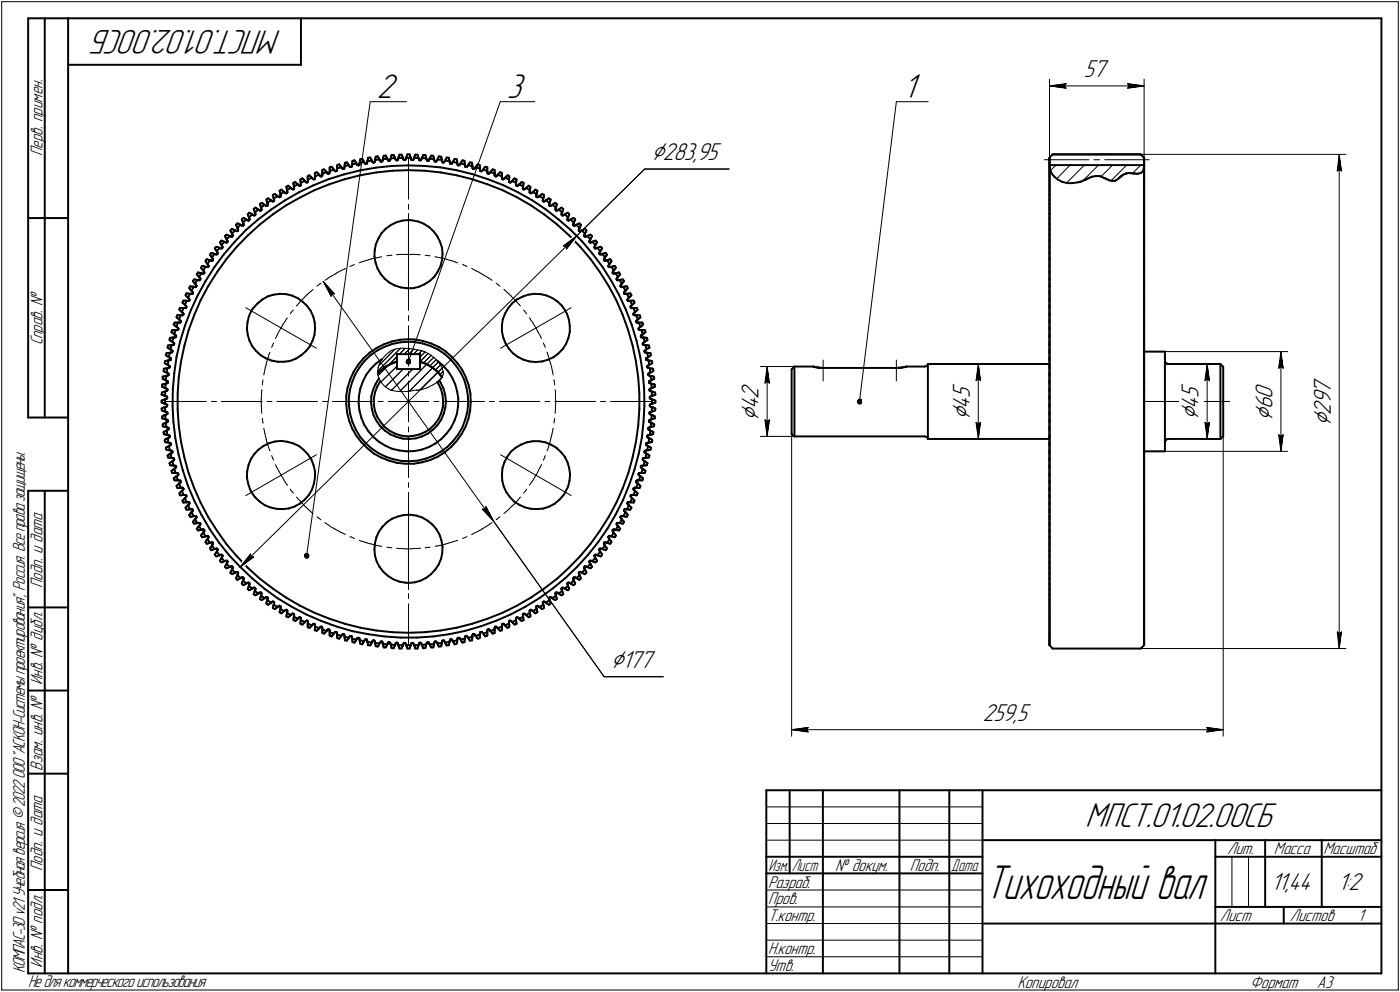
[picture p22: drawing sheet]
<svg xmlns="http://www.w3.org/2000/svg" width="421mm" height="298mm" viewBox="0 0 421 298" stroke-linecap="round" stroke-linejoin="round" font-family="sans-serif">
<defs><g id="words">
<text font-size="15.3" x="296.3" y="270.1">Тихоходный вал</text>
<g font-size="10.9">
<text x="84.6" y="9" transform="rotate(-180 84.6 9)">МПСТ.01.02.00СБ</text>
<text x="113.3" y="29.6">2</text>
<text x="152.4" y="29.6">3</text>
<text x="271.6" y="29.6">1</text>
<text x="326.4" y="248.5">МПСТ.01.02.00СБ</text>
</g>
<g font-size="8.5">
<text x="195.9" y="48.2">Ç283,95</text>
<text x="228.2" y="126.5" transform="rotate(-90 228.2 126.5)">Ç</text>
<text x="291.6" y="126.3" transform="rotate(-90 291.6 126.3)">Ç</text>
<text x="360.5" y="126.3" transform="rotate(-90 360.5 126.3)">Ç</text>
<text x="382.7" y="126.5" transform="rotate(-90 382.7 126.5)">Ç</text>
<text x="400.2" y="128.1" transform="rotate(-90 400.2 128.1)">Ç</text>
<text x="183.7" y="200.8">Ç177</text>
</g>
<g font-size="7.8">
<text x="326" y="23.3">57</text>
<text x="228.2" y="119.9" transform="rotate(-90 228.2 119.9)">2</text>
<text x="291.6" y="119.7" transform="rotate(-90 291.6 119.7)">5</text>
<text x="360.5" y="119.7" transform="rotate(-90 360.5 119.7)">5</text>
<text x="382.7" y="119.9" transform="rotate(-90 382.7 119.9)">0</text>
<text x="400.2" y="118.3" transform="rotate(-90 400.2 118.3)">7</text>
<text x="228.2" y="123" transform="rotate(-90 228.2 123)">4</text>
<text x="291.6" y="122.8" transform="rotate(-90 291.6 122.8)">4</text>
<text x="360.5" y="122.8" transform="rotate(-90 360.5 122.8)">4</text>
<text x="382.7" y="123" transform="rotate(-90 382.7 123)">6</text>
<text x="400.2" y="124.6" transform="rotate(-90 400.2 124.6)">2</text>
<text x="400.2" y="121.4" transform="rotate(-90 400.2 121.4)">9</text>
<text x="295.6" y="216.7">259,5</text>
<text x="382.3" y="267.5">11,44</text>
<text x="402.4" y="267.5">1:2</text>
</g>
<g font-size="5.4">
<text x="12.8" y="46.9" transform="rotate(-90 12.8 46.9)">Перв. примен.</text>
<text x="12.8" y="103.8" transform="rotate(-90 12.8 103.8)">Справ. №</text>
<text x="12.8" y="176.7" transform="rotate(-90 12.8 176.7)">Подп. и дата</text>
<text x="12.8" y="205.8" transform="rotate(-90 12.8 205.8)">Инв. № дубл.</text>
<text x="12.8" y="231.6" transform="rotate(-90 12.8 231.6)">Взам. инв. №</text>
<text x="369.1" y="256.8">Лит.</text>
<text x="383.1" y="256.8">Масса</text>
<text x="398" y="256.8">Масштаб</text>
<text x="12.8" y="261.7" transform="rotate(-90 12.8 261.7)">Подп. и дата</text>
<text x="251.2" y="261.8">№ докум.</text>
<text x="273.6" y="261.8">Подп.</text>
<text x="231" y="266.8">Разраб.</text>
<text x="231" y="271.8">Пров.</text>
<text x="231" y="276.8">Т.контр.</text>
<text x="366.9" y="276.8">Лист</text>
<text x="387.9" y="276.8">Листов</text>
<text x="408.4" y="276.8">1</text>
<text x="231" y="286.8">Н.контр.</text>
<text x="7.5" y="292.5" transform="rotate(-90 7.5 292.5)">КОМПАС-3Dv21 Учебнаяверсия©2022ООО&quot;АСКОН-Системыпроектирования&quot;, Россия. Всеправазащищены.</text>
<text x="12.8" y="290.8" transform="rotate(-90 12.8 290.8)">Инв. № подл.</text>
<text x="231" y="291.8">Утв.</text>
<text x="8.5" y="296.7">Недлякоммерческогоиспользования</text>
<text x="306" y="296.8">Копировал</text>
<text x="376" y="296.8">Формат</text>
<text x="396" y="296.8">A3</text>
</g>
<g font-size="5.3">
<text x="231.1" y="261.8">Изм.</text>
<text x="238.1" y="261.8">Лист</text>
<text x="286.1" y="261.8">Дата</text>
</g>
</g></defs>
<g fill="none" stroke="#000" stroke-width=".59">
<path d="M8.5 5.5v120zM8.5 5.5h12zM13.5 5.5v120zM20.5 5.5v287zM20.5 5.5h395zM20.5 19.5h70zM90.5 5.5v14zM415.5 5.5v287zM80.1 59.9l.5-.3zM80.1 59.9l.1 .4zM80.6 59.6l.3 .2zM80.9 59.8l.3 .2z"/>
<path d="M82 58.6l.6-.3zM82 58.6l.1 .3zM82.1 58.9l.1 .4zM82.2 59.3l.1 .4zM82.3 59.7l1.2-.8zM82.3 59.7h.1M82.4 59.8v.1zM82.4 59.9l.1 .2zM82.6 58.3l.3 .2zM82.9 58.5l.2 .2zM83.1 58.7l.4 .2zM83.6 59h.1"/>
<path d="M83.6 59l.1 .1zM83.8 59.2h.1M83.8 59.2l.2 .1zM84.1 59.3h.1M84.1 57.3l.5-.3zM84.1 57.3l.1 .4zM84.2 59.3h.1M84.2 57.7v.3zM84.2 58l.1 .4zM84.2 59.2h.1M84.2 59.2l.2-.1zM84.3 58.4l1.1-.7z"/>
<path d="M84.3 58.4h.1M84.3 58.5v.2zM84.3 58.7l.1 .1zM84.4 58.8v.2zM84.4 59h.1M84.6 57l.3 .2zM84.9 57.2l.3 .3zM85.2 57.5l.2 .2zM85.4 57.7l.2 .1zM85.7 57.9h.1M85.7 57.9l.2 .1zM85.9 58.1h.1"/>
<path d="M85.9 58.1h.2zM86.1 56.1l.6-.3zM86.1 56.1l.1 .4zM86.2 58.1h.1M86.2 56.5l.1 .3zM86.3 57.1l1.2-.6zM86.3 58h.1M86.3 56.8v.3zM86.3 57.1l.1 .2zM86.4 57.9h.1M86.4 57.3v.2zM86.4 57.5v.2z"/>
<path d="M86.4 57.7v.1zM86.4 57.8h.1M86.7 55.8l.3 .2zM87 56l.2 .3zM87.2 56.3l.3 .2zM87.5 56.5l.1 .1zM87.7 56.7h.1M87.7 56.7l.2 .1zM88 56.9h.1M88.1 56.9h.1M88.1 56.9h.1zM88.2 54.9l.6-.2z"/>
<path d="M88.2 54.9l.1 .5zM88.3 56.9h.1M88.3 55.4v.3zM88.3 55.7l.1 .3zM88.4 56l1.2-.6zM88.4 56v.2zM88.4 56.2v.2zM88.4 56.4l.1 .2zM88.4 56.8h.1M88.5 56.6h.1M88.5 56.6l-.1 .2zM88.8 54.7l.3 .2z"/>
<path d="M89.1 54.9l.2 .3zM89.3 55.2l.3 .2zM89.6 55.4l.1 .1zM89.7 55.5l.1 .1zM89.8 55.6l.1 .2zM89.8 57.8l4.4-2.1zM90 55.8h.1M90 55.8l.2 .1zM90.3 55.8h.1M90.3 59.4l4.3-2.3zM90.3 53.9l.6-.3zM90.3 53.9v.4z"/>
<path d="M90.3 54.3l.1 .3zM90.4 54.9l1.3-.5zM90.4 54.9l.1 .2zM90.4 54.6v.3zM90.4 55.7h.1M90.5 55.1v.2zM90.5 55.3v.2zM90.5 55.5v.1zM90.5 55.6h.1M90.9 53.6l.3 .2zM91.2 53.8l.2 .3zM91.4 54.1l.3 .3z"/>
<path d="M91.7 54.4l.1 .1zM91.8 54.5l.1 .1zM91.9 54.6l.1 .2zM92.1 54.8h.1M92.1 54.8l.2 .1zM92.4 54.8h.1M92.5 54.8h.1M92.5 52.9l.5-.2zM92.5 53.9l1.3-.5zM92.5 52.9v.4zM92.5 53.3v.3zM92.5 53.6v.3z"/>
<path d="M92.5 53.9l.1 .2zM92.5 54.7h.1M92.6 54.1v.2zM92.6 54.3v.1zM92.6 54.4v.2zM92.6 54.6h.1M93 52.7l.3 .2zM93.3 52.9l.3 .3zM93.6 53.2l.2 .2zM93.9 53.5h.1M93.9 53.5l.2 .2zM94.1 53.8h.1"/>
<path d="M94.2 53.8h.1M94.2 53.8l.2 .1zM94.2 55.7l4.6-1.9zM94.6 53.8h.1M94.5 53.8h.1M94.6 57.1l4.5-1.7zM94.7 52l.5-.3zM94.7 53.8h.1M94.7 52v.3zM94.7 53l1.3-.5zM94.7 53.5v.2zM94.7 53.7h.1"/>
<path d="M94.7 53v.2zM94.7 53.2v.1zM94.7 53.3v.2zM94.7 52.3v.4zM94.7 52.7v.3zM95.2 51.7l.3 .3zM95.5 52l.3 .2zM95.8 52.2l.2 .3zM96 52.5l.1 .2zM96.2 52.7h.1M96.2 52.7l.1 .2zM96.3 52.9l.1 .1z"/>
<path d="M96.5 53h.1M96.5 53h.2zM96.8 53h.1M96.9 52.9h.1M96.9 52.2l1.3-.5zM96.9 51.1l.6-.2zM96.9 51.1v.4zM96.9 51.5v.3zM96.9 51.8v.4zM96.9 52.2v.1zM96.9 52.3v.2zM96.9 52.5v.2z"/>
<path d="M96.9 52.7h.1M96.9 52.7v.2zM97.5 50.9l.2 .2zM97.7 51.1l.3 .3zM98 51.4l.2 .3zM98.3 51.8h.1M98.3 51.8l.1 .2zM98.5 52.1h.1M98.6 52.2h.1M98.6 52.2h.1zM98.8 52.2h.1M98.9 52.2h.1"/>
<path d="M98.8 53.8l4.7-1.4zM98.9 52.2l.2-.1zM99.1 52h.1M99.1 55.4l4.6-1.6zM99.1 50.3l.6-.2zM99.1 51.4l1.3-.4zM99.1 50.3v.3zM99.1 50.6v.4zM99.1 51v.4zM99.1 51.9h.1M99.1 51.4v.2zM99.1 51.6v.1z"/>
<path d="M99.1 51.7v.2zM99.7 50.1l.3 .3zM100 50.4l.2 .2zM100.2 50.6l.2 .4zM100.5 51.1h.1M100.5 51.1l.1 .1zM100.7 51.3h.1M100.7 51.3l.1 .1zM100.9 51.5h.1M101 51.5h.1M101.1 51.4h.1M101.1 51.4h.2z"/>
<path d="M101.3 50.6l1.3-.3zM101.3 50.3v.3zM101.3 51.1h.1M101.3 51.2v.2zM101.3 50.6v.2zM101.3 50.8v.2zM101.3 51v.1zM101.4 49.6l.6-.2zM101.4 49.6v.4zM101.4 50l-.1 .3zM102 49.4l.2 .3zM102.2 49.7l.2 .3z"/>
<path d="M102.4 50l.2 .3zM102.6 50.3l.2 .1zM102.8 50.4l.1 .1zM103 50.6h.1M103 50.7h.1M103.1 50.8h.1M103.1 50.8h.2zM103.4 50.8h.1M103.5 50.7h.1M103.5 52.4l4.7-1.2zM103.5 50.5v.1zM103.5 50.6h.1"/>
<path d="M103.6 50l1.3-.4zM103.6 49.6v.4zM103.6 50v.1zM103.6 50.1v.2zM103.6 50.3l-.1 .2zM103.7 48.9l.6-.1zM103.7 48.9v.4zM103.7 49.3l-.1 .3zM103.7 53.8l4.7-1.1zM104.3 48.8l.2 .2zM104.5 49l.2 .4zM104.7 49.4l.2 .2z"/>
<path d="M104.9 49.6l.1 .2zM105 49.8l.1 .2zM105.2 50h.1M105.2 50.1h.1M105.2 50.1l.2 .1zM105.5 50.2h.1M105.6 50.2h.1M105.6 50.2l.1-.1zM105.8 49.5v.2zM105.8 49.7v.2zM105.8 49.9v.1zM105.8 50h.1"/>
<path d="M105.9 49.4l1.3-.3zM105.9 49.4h.1M105.9 49v.4zM106 48.3l.6-.1zM106 48.3v.4zM106 48.7l-.1 .3zM106.6 48.2l.2 .3zM106.8 48.5l.2 .3zM107 48.8l.2 .3zM107.2 49.1l.1 .2zM107.4 49.4h.1M107.4 49.4v.1z"/>
<path d="M107.5 49.6h.1M107.5 49.6l.2 .1zM107.8 49.7h.1M107.9 49.7h.1M107.9 49.7l.1-.1zM108.1 49v.2zM108.1 49.2v.2zM108.1 49.4v.1zM108.1 49.5h.1M108.2 48.9l1.3-.2zM108.2 48.9h.1M108.2 48.5v.4z"/>
<path d="M108.2 51.2l4.8-.8zM108.3 48.2l-.1 .3zM108.4 47.8h.6zM108.4 47.8l-.1 .4zM108.4 52.7l4.8-.9zM109 47.8l.1 .2zM109.1 48l.2 .3zM109.3 48.3l.2 .4zM109.6 48.8h.1M109.6 48.8v.1zM109.6 48.9l.1 .2zM109.8 49.2h.1"/>
<path d="M109.8 49.2h.2zM110.1 49.3h.1M110.2 49.2h.1M110.2 49.2h.1zM110.4 48.8v.1zM110.4 48.9v.2zM110.4 49.1h.1M110.5 48.4l1.3-.1zM110.5 48.4v.2zM110.5 48.6l-.1 .2zM110.6 48.1l-.1 .3zM110.7 47.4l.6-.1z"/>
<path d="M110.7 47.4v.4zM110.7 47.8l-.1 .3zM111.3 47.3l.2 .4zM111.5 47.7l.2 .2zM111.7 47.9l.1 .4zM111.8 48.3l.1 .1zM112 48.5h.1M112 48.5v.2zM112.1 48.8h.1M112.1 48.8l.2 .1zM112.4 48.9h.1M112.4 48.9l.2-.1z"/>
<path d="M112.7 48.6h.1M112.7 48.7h.1M112.8 48.1l1.3-.2zM112.8 48.1v.2zM112.8 48.3v.1zM112.8 48.4l-.1 .2zM112.9 47.8l-.1 .3zM112.9 47.4v.4zM113 47.1l.6-.1zM113 47.1l-.1 .3zM113 50.4l4.9-.5zM113.2 51.8l4.8-.5z"/>
<path d="M113.6 47l.2 .3zM113.8 47.3l.2 .3zM114 47.6l.1 .3zM114.1 47.9l.1 .2zM114.2 48.1l.1 .2zM114.4 48.3h.1M114.4 48.3l.1 .2zM114.6 48.5h.1M114.6 48.6h.1M114.6 48.6l.2-.1zM114.9 48.5h.1M115 48.4h.1"/>
<path d="M115.1 48.3h.1M115.1 48v.2zM115.1 48.2v.1zM115.1 47.8l1.4-.1zM115.1 47.8v.2zM115.2 47.5l-.1 .3zM115.3 47.2l-.1 .3zM115.4 46.8l.6-.1zM115.4 46.8l-.1 .4zM116 46.7l.2 .4zM116.2 47.1l.1 .2zM116.3 47.3l.2 .4z"/>
<path d="M116.5 47.7l.1 .1zM116.6 48l.1 .2zM116.6 47.8v.2zM116.8 48.3h.1M116.8 48.3h.2zM117.1 48.3h.1M117.2 48.3h.1M117.3 48.2h.1M117.3 48.1h.1M117.4 47.8v.1zM117.4 47.9l-.1 .2zM117.5 47.6l1.3-.1z"/>
<path d="M117.5 47.6l-.1 .2zM117.6 47.2l-.1 .4zM117.7 46.9l-.1 .3zM117.8 46.6h.6zM117.8 46.6l-.1 .3zM117.9 49.9l5-.2zM118 51.3l4.9-.2zM118.4 46.6l.1 .3zM118.5 46.9l.2 .3zM118.7 47.2l.1 .3zM118.8 47.5l.1 .2zM118.9 47.7l.1 .1z"/>
<path d="M119 47.8v.2zM119 48.1l.2 .1zM119 48.1h.1M119.3 48.2h.1M119.4 48.2h.1M119.4 48.2h.1zM119.6 48.1h.1M119.7 47.8h.1M119.7 47.9l-.1 .2zM119.8 47.5l1.4-.1zM119.8 47.5v.2zM119.8 47.7l-.1 .1z"/>
<path d="M119.9 47.2l-.1 .3zM120.1 46.8l-.2 .4zM120.1 46.5h.6zM120.1 46.5v.3zM120.7 46.5l.2 .2zM120.9 46.7l.2 .4zM121.1 47.1l.1 .3zM121.2 47.4v.2zM121.2 47.6l.1 .2zM121.4 48h.1M121.3 47.8v.1zM121.5 48.1h.1"/>
<path d="M121.5 48.1h.2zM121.8 48.1h.1M121.9 48h.1M122 47.9h.1M122.1 47.6v.2zM122.1 47.8l-.1 .1zM122.2 47.4h1.3zM122.2 47.4l-.1 .2zM122.3 47.1l-.1 .3zM122.4 46.7l-.1 .4zM122.5 46.4h.7zM122.5 46.4l-.1 .3z"/>
<path d="M122.9 51.1l4.8 .2zM122.9 49.7l4.7 .2zM123.2 46.4l.1 .3zM123.3 46.7l.1 .4zM123.4 47.1l.1 .3zM123.5 47.4l.1 .2zM123.6 47.8l.1 .1zM123.6 47.6v.2zM123.7 48l.2 .1zM123.7 48h.1M124 48.1h.1M124 48.1h.2z"/>
<path d="M124.3 48h.1M124.4 47.9h.1M124.4 47.8v.1zM124.5 47.6l-.1 .2zM124.5 47.4l1.4 .1zM124.5 47.4v.2zM124.6 47.1l-.1 .3zM124.8 46.7l-.2 .4zM124.9 46.5h.7zM124.9 46.5l-.1 .2zM125.6 46.5v.3zM125.6 46.8l.1 .4z"/>
<path d="M125.7 47.2l.2 .3zM125.9 47.7l.1 .1zM125.9 47.5v.2zM126 47.9h.1M126 47.9l.1 .2zM126.2 48.2h.1M126.2 48.2h.1zM126.4 48.2h.1M126.5 48.2h.1M126.6 48.1h.1M126.7 48h.1M126.7 47.8v.2z"/>
<path d="M126.8 47.5l1.4 .1zM126.8 47.5v.2zM126.8 47.7l-.1 .1zM127 47.2l-.2 .3zM127.2 46.9l-.2 .3zM127.3 46.6h.6zM127.3 46.6l-.1 .3zM127.6 49.9l4.8 .4zM127.7 51.3l4.8 .5zM127.9 46.6l.1 .3zM128 46.9l.1 .3zM128.1 47.2l.1 .4z"/>
<path d="M128.2 47.6l.1 .2zM128.3 47.9l.1 .2zM128.3 47.8v.1zM128.4 48.2l.1 .1zM128.4 48.2h.1M128.6 48.3h.1M128.7 48.3h.1M128.7 48.3h.2zM128.9 48.3h.1M129 48.2h.1M129 48v.2zM129.1 47.8l-.1 .2z"/>
<path d="M129.2 47.7l1.4 .1zM129.2 47.7l-.1 .1zM129.4 47.3l-.2 .4zM129.5 47.1l-.1 .2zM129.7 46.7l.6 .1zM129.7 46.7l-.2 .4zM130.3 46.8l.1 .4zM130.4 47.2l.1 .3zM130.5 47.5l.1 .3zM130.6 48v.2zM130.6 47.8v.2zM130.7 48.4h.1"/>
<path d="M130.6 48.2v.1zM130.8 48.5h.1M130.9 48.5h.1M131 48.6h.1M131 48.6l.1-.1zM131.2 48.5h.1M131.3 48.3l-.1 .2zM131.4 48.3h.1M131.5 48.1l-.1 .2zM131.6 47.9l1.2 .2zM131.6 47.9l-.1 .2zM131.7 47.6l-.1 .3z"/>
<path d="M131.8 47.3l-.1 .3zM132 47l.7 .1zM132 47l-.2 .3zM132.4 50.3l4.8 .8zM132.5 51.8l4.7 .9zM132.7 47.1l.1 .3zM132.8 47.4v.4zM132.8 47.8v.3zM132.8 48.1l.1 .2zM132.9 48.4l.1 .2zM132.9 48.3v.1zM133.1 48.8h.1"/>
<path d="M133 48.7h.1M133.1 48.8l.2 .1zM133.3 48.9h.1M133.4 48.9h.1M133.5 48.8h.1M133.6 48.7h.1M133.7 48.5l-.1 .2zM133.8 48.4h.1M133.9 48.3l1.3 .1zM133.9 48.3l-.1 .1zM134 47.9l-.1 .4zM134.2 47.7l-.2 .2z"/>
<path d="M134.4 47.3l.6 .1zM134.4 47.3l-.2 .4zM135 47.8l.1 .3zM135 47.4v.4zM135.1 48.1l.1 .3zM135.2 48.6l.1 .2zM135.2 48.4v.2zM135.4 49.2h.1M135.3 48.9v.2zM135.3 48.8v.1zM135.4 49.2h.2zM135.6 49.3h.1"/>
<path d="M135.7 49.2h.1M135.7 49.2h.2zM136 49.1h.1M136.1 48.8v.1zM136.1 48.9l-.1 .2zM136.1 48.7l1.4 .2zM136.1 48.7h.1M136.4 48.3l-.3 .4zM136.6 48l-.2 .3zM136.7 47.8h.6zM136.7 47.8l-.1 .2zM137.2 52.7l4.8 1.1z"/>
<path d="M137.2 51.1l4.9 1.2zM137.3 47.8l.1 .4zM137.4 48.2l.1 .3zM137.5 48.5v.4zM137.5 49l.1 .2zM137.5 49h.1M137.7 49.6h.1M137.6 49.4v.1zM137.6 49.2v.2zM137.7 49.6l.1 .1zM137.9 49.7h.1M138 49.7h.1"/>
<path d="M138 49.7l.2-.1zM138.3 49.5h.1M138.3 49.4v.1zM138.4 49.3h.1M138.5 49.1l1.3 .3zM138.5 49.1l-.1 .2zM138.7 48.8l-.2 .3zM138.9 48.5l-.2 .3zM139.1 48.2l.6 .1zM139.1 48.2l-.2 .3zM139.7 48.7l.1 .3zM139.7 48.3v.4z"/>
<path d="M139.8 49v.4zM139.8 49.5l.1 .2zM139.8 49.5h.1M139.9 49.7v.2zM140 50.1h.1M139.9 49.9v.1zM140 50.2h.1M140 50.2h.2zM140.3 50.2h.1M140.4 50.1h.1M140.5 50h.1M140.7 49.8l-.2 .2z"/>
<path d="M140.8 49.6l1.3 .4zM140.8 49.6l-.1 .2zM141 49.4l-.2 .2zM141.1 49l-.1 .4zM141.4 48.8l.6 .1zM141.4 48.8l-.3 .2zM142 49.3l.1 .3zM142 48.9v.4zM142 53.8l4.6 1.6zM142.1 49.6v.4zM142.1 50.3v.2zM142.1 50.1v.2z"/>
<path d="M142.1 50v.1zM142.1 50.5l.1 .1zM142.1 52.3l4.6 1.5zM142.2 50.7h.1M142.3 50.8h.1M142.4 50.8h.1M142.4 50.8h.2zM142.7 50.7h.1M142.7 50.6h.1M142.8 50.5h.1M143 50.3h.1M142.9 50.4l-.1 .1z"/>
<path d="M143 50.3l1.4 .3zM143.3 50l-.3 .3zM143.4 49.7l-.1 .3zM143.7 49.4l.6 .2zM143.7 49.4l-.3 .3zM144.3 50l.1 .3zM144.3 49.6v.4zM144.4 51.2v.2zM144.4 51.2h.1M144.4 51v.1zM144.4 50.8v.2zM144.4 50.6v.2z"/>
<path d="M144.4 50.3v.3zM144.5 51.4h.1M144.6 51.5h.1M144.6 51.5h.2zM144.9 51.4h.1M144.9 51.3l.2-.1zM144.9 51.3h.1M145.2 51.1l-.1 .1zM145.3 51l1.3 .4zM145.3 51h.1M145.5 50.6l-.2 .4zM145.7 50.4l-.2 .2z"/>
<path d="M146 50.1l.6 .2zM146 50.1l-.3 .3zM146.6 51.7v.2zM146.6 51.6v.1zM146.6 51.4v.2zM146.6 51v.4zM146.6 50.6v.4zM146.6 50.3v.3zM146.6 52.1h.1M146.6 52h.1M146.6 55.4l4.5 1.7zM146.7 52.2h.1"/>
<path d="M146.7 52.2h.2zM146.7 53.8l4.6 1.8zM147 52.2h.1M147.1 52.2l.1-.1zM147.1 52.2h.1M147.3 52h.1M147.5 51.7h.1M147.4 51.8l-.1 .2zM147.5 51.7l1.3 .5zM147.7 51.4l-.2 .3zM148 51.1l-.3 .3zM148.2 50.9l.6 .2z"/>
<path d="M148.2 50.9l-.2 .2zM148.8 52.7v.2zM148.8 52.7h.1M148.8 52.5v.2zM148.8 52.3v.2zM148.8 52.2v.1zM148.8 51.8v.4zM148.8 51.5v.3zM148.8 51.1v.4zM148.9 53h.1M149 53h.1M149 53h.2z"/>
<path d="M149.3 53h.1M149.4 52.9h.1M149.5 52.7l-.1 .2zM149.6 52.7h.1M149.7 52.5l1.3 .5zM149.7 52.5l-.1 .2zM149.9 52.2l.3-.2zM149.9 52.2l-.2 .3zM150.5 51.7l.5 .3zM150.5 51.7l-.3 .3zM151 52.7v.3zM151 52.3v.4z"/>
<path d="M151 52v.3zM151 53.8h.1M151 53.5v.2zM151 53.3v.2zM151 53.2v.1zM151 53v.2zM151.1 53.8h.1M151.2 53.8h.1M151.1 57.1l4.3 2.2zM151.3 53.9h.1M151.3 53.9l.2-.1zM151.3 55.6l4.4 2.1z"/>
<path d="M151.6 53.8h.1M151.6 53.7h.1M151.7 53.5l.2-.1zM151.7 53.5l-.1 .2zM151.9 53.4l1.2 .5zM152.1 53.2l-.2 .2zM152.4 52.9l-.3 .3zM152.7 52.7l.5 .2zM152.7 52.7l-.3 .2zM153.2 54.7h.1M153.1 54.4v.2zM153.1 54.3v.1z"/>
<path d="M153.1 54.1v.2zM153.1 53.9v.2zM153.2 54.8h.1M153.2 53.6l-.1 .3zM153.2 53.3v.3zM153.2 52.9v.4zM153.3 54.8h.1M153.4 54.9h.1M153.4 54.9l.2-.1zM153.7 54.8h.1M153.8 54.6l.1-.1zM153.8 54.6l-.1 .2z"/>
<path d="M154 54.4l1.2 .5zM154 54.4l-.1 .1zM154.3 54.1l-.3 .3zM154.5 53.8l-.2 .3zM154.8 53.6l.6 .3zM154.8 53.6l-.3 .2zM155.2 55.3v.2zM155.2 55.1v.2zM155.2 54.9v.2zM155.2 55.7l.2 .1zM155.2 55.7h.1M155.2 55.5v.1z"/>
<path d="M155.3 54.6l-.1 .3zM155.3 54.3v.3zM155.4 55.8h.1M155.4 53.9l-.1 .4zM155.5 55.9h.1M155.4 59.3l4.3 2.4zM155.5 55.9l.2-.1zM155.8 55.8h.1M155.7 57.7l4.2 2.4zM155.9 55.6l.1-.1zM155.9 55.6l-.1 .2zM156.1 55.4l1.2 .6z"/>
<path d="M156.1 55.4l-.1 .1zM156.1 55.4l.3-.2zM156.6 54.9l-.2 .3zM156.9 54.7l.6 .2zM156.9 54.7l-.3 .2zM157.2 56.6l.1 .2zM157.2 56.6h.1M157.3 56.4l-.1 .2zM157.3 56.2v.2zM157.3 56v.2zM157.4 56.9h.1M157.4 55.7l-.1 .3z"/>
<path d="M157.4 55.4v.3zM157.5 56.9h.1M157.6 56.9h.1M157.5 54.9l-.1 .5zM157.6 56.9h.1zM157.8 56.8h.1M157.8 56.8l.2-.1zM158.1 56.6l.1-.1zM158.1 56.6h.1M158.2 56.5l1.1 .6zM158.2 56.5l.3-.2zM158.5 56.3l.2-.3z"/>
<path d="M159 55.8l.5 .3zM159 55.8l-.3 .2zM159.3 57.9h.1M159.3 57.7v.1zM159.3 57.5v.2zM159.3 57.3v.2zM159.3 57.1v.2zM159.4 58h.1M159.4 56.8l-.1 .3zM159.5 58.1h.1M159.6 58.1h.1M159.5 56.5l-.1 .3z"/>
<path d="M159.5 56.1v.4zM159.6 58.1h.2zM159.9 58h.1M159.9 58l.1-.1zM160.1 57.8h.1M160.3 57.7l1.1 .7zM160.3 57.7l.2-.2zM160.3 57.7l-.2 .1zM160.5 57.5l.3-.3zM161 57l.6 .3zM161 57l-.2 .2zM161.4 59.2h.1"/>
<path d="M161.3 59.1h.1M161.3 58.8v.2zM161.3 58.7v.1zM161.5 59.3h.1M161.4 58.5l-.1 .2zM161.4 58.5h.1M161.5 59.3h.1zM161.5 58l-.1 .4zM161.5 57.7v.3zM161.7 59.3h.1M161.6 57.3l-.1 .4zM161.7 59.3l.2-.1z"/>
<path d="M162 59.1l.1-.1zM162 59.1h.1M162.2 58.9l1.2 .8zM162.2 58.9l.4-.2zM162.2 58.9h.1M162.6 58.7l.2-.2zM163.1 58.3l.5 .3zM163.1 58.3l-.3 .2zM163.3 59.9l-.1 .2zM163.3 59.8v.1zM163.3 59.8h.1M163.5 59.3l-.1 .4z"/>
<path d="M163.6 58.9l-.1 .4zM163.6 58.6v.3zM164.8 59.8l.3-.2zM164.8 59.8l-.3 .2zM165.1 59.6l.5 .3zM165.6 59.9l-.1 .4zM315.6 49.1v.3zM315.6 47.5h.1M315.6 54.4v.5zM315.6 48.7v.2zM315.6 47.7v.1zM315.6 58.9v.8z"/>
<path d="M315.6 53.4v.5zM315.6 55.4v.6zM315.6 50.3v.3zM315.6 56.5v.6zM315.6 48.3v.1zM315.6 49.6v.4zM315.6 51v.4zM315.6 47.9v.2zM315.6 51.7v.5zM315.6 52.5v.5zM315.6 57.7v.7zM315.6 47.6h.1"/>
<path d="M315.6 48.1v.2zM315.6 53v.4zM315.6 58.8h.1M315.6 51.4v.3zM315.6 59.7v.4zM315.6 48.4v.3zM315.6 52.2v.3zM315.6 50.6v.4zM315.6 47.8h.1M315.6 50v.3zM315.6 56v.5zM315.6 49.4v.2z"/>
<path d="M315.6 54.9v.5zM315.6 57.1v.6zM315.6 53.9v.5zM315.6 48.9v.2zM315.6 58.4v.4zM315.6 47.4v146.5zM315.6 49.6h28.5zM315.6 49.6l.2 1.3zM315.8 50.9l.4 1.2zM316.2 52.1l.9 1zM316.6 46.4h26.5zM316.6 46.4l-1 1z"/>
<path d="M317.1 53.1l1 .8zM318.1 53.9l1.3 .7zM319.4 54.6l1.6 .4zM321 55h1.6zM322.6 55l1.7-.2zM324.3 54.8l.4-.1zM324.7 54.7l.2-.1zM324.9 54.6l.4-.1zM325.3 54.5l.7-.3zM326 54.2l.4-.2zM326.4 54l.2-.1zM326.6 53.9l.2-.1z"/>
<path d="M326.8 53.8l.3-.1zM327.1 53.7l.2-.1zM327.3 53.6l.5-.3zM327.8 53.3l.7-.2zM328.5 53.1l1-.2zM329.5 52.9h1.1zM330.6 52.9h.1M330.7 52.9l.3 .1zM331 53l.4 .2zM331.4 53.2l.5 .2zM331.9 53.4l.3 .1zM332.2 53.5l.2 .1z"/>
<path d="M332.4 53.6h.1M332.5 53.7h.1M332.6 53.7l.1 .1zM332.7 53.8h.2zM332.9 53.8l.3 .2zM333.2 54l.5 .2zM333.7 54.2l.6 .2zM334.3 54.4h.8zM335.1 54.4h.1M335.2 54.4h.1M335.3 54.4l.3-.2zM335.6 54.2l.6-.4z"/>
<path d="M336.2 53.8l.3-.3zM336.5 53.5l.2-.2zM336.7 53.3h.2zM336.9 53.3h.1M337 53.2h.1M337.1 53.1l.1-.2zM337.2 52.9l.3-.2zM337.5 52.7l.3-.2zM337.8 52.5l.6-.3zM338.4 52.2h.2zM338.6 52.2h.2zM338.8 52.2l.1-.1z"/>
<path d="M338.9 52.1l.5-.1zM339.4 52l.8 .1zM340.2 52.1h.3zM340.5 52.1h.3zM340.8 52.1l.2 .1zM341 52.2h.2zM341.2 52.2h.3zM341.5 52.2h.4zM341.9 52.2h.6zM342.5 52.2l.7-.3zM343.1 46.4l1 1zM343.2 51.9l.5-.5z"/>
<path d="M344 50.5l-.3 .9zM344.1 56.5v.6zM344.1 50.3v.3zM344.1 52.5v.5zM344.1 47.5h.1M344.1 51.7v.5zM344.1 51v.4zM344.1 57.7v.7zM344.1 47.7v.1zM344.1 47.9v.2zM344.1 48.3v.1zM344.1 54.4v.5z"/>
<path d="M344.1 53.4v.5zM344.1 47.6h.1M344.1 49.6v.4zM344.1 55.4v.6zM344.1 58.9v.8zM344.1 49.4v.2zM344.1 58.4v.4zM344.1 48.1v.2zM344.1 53.9v.5zM344.1 52.2v.3zM344.1 54.9v.5zM344.1 59.7v.4z"/>
<path d="M344.1 56v.5zM344.1 50v.3zM344.1 53v.4zM344.1 50.6v.4zM344.1 57.1v.6zM344.1 58.8h.1M344.1 51.4v.3zM344.1 47.8h.1M344.1 47.4v146.5zM344.1 49.1v.3zM344.1 48.7v.2zM344.1 48.9v.2z"/>
<path d="M344.1 48.4v.3zM344.1 49.6l-.1 .9zM8.5 65.5h12zM60.8 79.9l-.3 .5zM60.8 79.9l.3 .1zM61.8 78.4l.2 .3zM62 78.7l.1 .3zM62.1 77.9l-.3 .5zM62.1 79l.3 .3zM62.1 77.9l.4 .1zM62.4 79.3h.1M62.5 79.4l.1 .2z"/>
<path d="M62.5 78l.3 .1zM62.6 79.6l.1 .2zM62.7 79.8h.1M62.7 79.9v.2zM62.8 78.1l.4 .1zM63.2 78.2l-.8 1.1zM63.2 78.2h.1zM63.2 76.5l.1 .3zM63.3 78.2l.2 .1zM63.3 76.8l.2 .3zM63.5 76l-.3 .5zM63.5 78.3h.2z"/>
<path d="M63.5 76l.3 .1zM63.5 77.1l.3 .3zM63.8 78.4h.1M63.8 78.4l.1-.1zM63.8 77.4v.2zM63.8 76.1l.4 .1zM63.8 77.6h.1M63.9 77.6l.1 .2zM64 78.1h.1M64 77.8h.1M64 78.2h.1M64.1 77.9v.2z"/>
<path d="M64.1 78.1h.1M64.2 76.2l.3 .1zM64.5 76.3l-.7 1.1zM64.5 76.3l.2 .1zM64.6 74.6l.2 .3zM64.7 76.4l.2 .1zM64.8 74.9l.1 .3zM64.9 76.5h.1zM64.9 75.2l.3 .3zM65 74.2l-.4 .4zM65.1 76.5h.1M65 74.2l.4 .1z"/>
<path d="M65.1 76.5h.2zM65.2 75.5l.1 .2zM65.3 75.7h.1M65.4 76.4h.1M65.4 74.3h.3zM65.4 75.8v.1zM65.4 75.9h.1M65.4 76v.2zM65.4 76.2h.1M65.4 76.3h.1M65.7 74.3l.3 .2zM66 74.5l-.8 1z"/>
<path d="M66.1 74.5h.1M66.1 72.8l.2 .3zM66.1 74.5l.2 .1zM66.3 73.1l.2 .3zM66.3 74.6l.2 .1zM66.5 73.4l.1 .3zM66.5 74.7h.1zM66.5 72.3l-.4 .5zM66.5 72.3l.4 .1zM66.7 74.7h.1M66.6 73.7l.1 .1zM66.7 73.8l.1 .2z"/>
<path d="M66.8 74.6h.1M66.8 74l.1 .2zM66.9 72.4l.2 .2zM66.9 74.5h.1M66.9 74.2h.1M67 74.3h.1M67 74.3l-.1 .2zM67.1 72.6h.4zM67.3 76.5l-2.9 3.8zM67.5 72.6l-.9 1.1zM67.5 72.6l.1 .1zM67.6 72.7l.2 .1z"/>
<path d="M67.6 71l.2 .3zM67.8 72.8l.2 .1zM67.8 71.3l.2 .3zM68.1 72.9h.1M68 71.6l.2 .3zM68.1 70.5l-.5 .5zM68.1 72.9h.1zM68.1 70.5l.3 .1zM68.1 77.9l-2.8 3.9zM68.2 71.9l.9-.9zM68.2 71.9v.2zM68.2 72.1l.1 .1z"/>
<path d="M68.3 72.2l.1 .2zM68.3 72.8h.1M68.4 70.6l.3 .2zM68.4 72.4h.1M68.4 72.6h.1M68.4 72.7h.1M68.5 72.5l-.1 .1zM68.7 70.8l.4 .2zM69.1 71h.2zM69.3 69.3l.5-.6zM69.3 71h.1M69.3 69.3l.1 .3z"/>
<path d="M69.3 71l.2 .1zM69.4 69.6l.2 .2zM69.5 71.1h.2zM69.6 69.8l.2 .4zM69.8 71.1h.1M69.8 68.7l.2 .2zM69.8 70.2v.2zM69.8 71h.1M69.8 70.4l.1 .1zM69.9 71h.1M69.9 70.5h.1M70 68.9l.4 .2z"/>
<path d="M70 70.6v.2zM70 70.8h.1M70 70.9l-.1 .1zM70.4 69.1l.3 .2zM70.5 72.7l-3.2 3.8zM70.7 69.3l-.9 .9zM70.7 69.3h.2zM70.9 69.3h.1zM71 67.6l.4-.5zM71 67.6l.1 .3zM71.1 69.4h.1M71.1 69.4l.2 .1z"/>
<path d="M71.1 67.9l.2 .3zM71.2 74.2l-3.1 3.7zM71.3 68.2l.1 .3zM71.4 68.5l1-.9zM71.4 69.4h.1zM71.4 69.4h.1M71.4 68.5l.1 .2zM71.4 67.1l.3 .1zM71.5 68.7v.1zM71.5 68.8l.1 .2zM71.5 69.3h.1M71.6 69h.1"/>
<path d="M71.6 69.1v.2zM71.6 69.3h.1M71.7 67.2l.4 .2zM72.1 67.4l.3 .2zM72.4 67.6h.2zM72.6 67.7h.1M72.6 67.7l.2 .1zM72.7 65.9l.5-.4zM72.7 65.9l.1 .3zM72.9 67.8h.1M72.8 66.2l.2 .3zM72.9 67.8h.2z"/>
<path d="M73 66.5l.1 .4zM73.1 66.9l1-.9zM73.1 66.9l.1 .2zM73.2 67.7h.1M73.2 67.1v.1zM73.2 65.5l.3 .1zM73.2 67.2l.1 .2zM73.3 67.4h.1M73.3 67.5h.1M73.3 67.6l-.1 .1zM73.5 65.6l.3 .2zM73.8 65.8l.3 .2z"/>
<path d="M73.9 69.2l3.7-3.2zM73.9 69.2l-3.4 3.5zM74.1 66h.2zM74.3 66l.1 .1zM74.5 66.2h.1M74.5 64.3l.4-.4zM74.5 64.3l.1 .4zM74.5 66.2l.2 .1zM74.6 64.7l.2 .3zM74.6 70.7l3.5-3.2zM74.6 70.7l-3.4 3.5zM74.8 66.3h.1"/>
<path d="M74.8 65v.4zM74.8 66.3l.1-.1zM74.8 65.4l1.1-1zM74.8 65.4h.1M74.9 66.1h.1M74.9 63.9l.4 .2zM74.9 65.4l.1 .2zM75 65.8l.1 .2zM75 66h.1M75 65.6v.2zM75.1 66h.1M75.3 64.1l.3 .2z"/>
<path d="M75.6 64.3l.3 .1zM75.9 64.4l.1 .1zM76 64.5l.2 .1zM76.3 64.7h.1M76.3 62.8l.5-.4zM76.3 64.7l.2 .1zM76.3 62.8l.2 .4zM76.5 64.8h.1M76.5 63.2v.3zM76.5 63.5l.1 .3zM76.6 63.8l1.1-.8zM76.6 64.7h.1"/>
<path d="M76.6 63.8l.1 .2zM76.7 64h.1M76.7 64.6h.1M76.8 64.3l.1 .1zM76.8 64.5h.1M76.8 64.1v.2zM76.8 62.4l.3 .2zM76.9 64.4h.1M77.1 62.6l.3 .2zM77.4 62.8l.3 .2zM77.6 66l3.9-3zM77.8 63.1h.1"/>
<path d="M77.8 63.1l.2 .1zM78 63.2h.1zM78.1 61.4l.6-.4zM78.1 61.4l.2 .3zM78.2 63.3h.1M78.1 67.5l3.9-3.1zM78.2 63.3h.2zM78.3 61.7l.1 .4zM78.4 62.1l.1 .3zM78.5 63.2h.1M78.5 62.4l1.1-.8zM78.5 62.4l.1 .2z"/>
<path d="M78.6 63.2h.1M78.6 62.6h.1M78.6 62.7l.1 .1zM78.7 62.8v.2zM78.7 63h.1M78.7 63.1h.1M78.7 61l.3 .1zM79 61.1l.2 .3zM79.2 61.4l.4 .2zM79.6 61.6h.2zM79.8 61.7h.1M79.8 61.7l.2 .1z"/>
<path d="M80.1 61.9h.1M80.1 61.9h.2zM80.2 60.3l.1 .3zM80.3 60.6v.4zM80.3 61.9h.1M80.3 61l1.2-.8zM80.3 61l.1 .1zM80.4 61.1l.1 .2zM80.4 61.8h.1M80.5 61.3v.2zM80.5 61.5h.1M80.5 61.6v.1z"/>
<path d="M80.5 61.7h.1M81.2 60l.3 .2zM81.6 60.3h.1M81.5 63l4.1-2.7zM81.6 60.3l.2 .1zM81.8 60.4l.1 .1zM81.9 60.5h.1zM82.1 60.5h.1M82 64.4l4-2.7zM82.2 60.5h.1M82.3 60.5h.1M82.4 60.4h.1"/>
<path d="M82.5 60.1v.2zM82.5 60.3h.1M85.6 60.3l4.2-2.5zM86 61.7l4.3-2.3zM112.6 77.1l.3 1.8zM112.7 75.3l-.1 1.8zM112.9 78.9l.6 1.8zM113 73.4l-.3 1.9zM113.8 71.7l-.8 1.7zM114.7 70.1l-.9 1.6zM116 68.7l1.5-1.1zM116 68.7l-1.3 1.4z"/>
<path d="M117.5 67.6l1.7-.8zM119.2 66.8l1.8-.5zM121 66.3l1.9-.2zM122.9 66.1l1 .1zM123.9 66.2l1.8 .3zM125.7 66.5l1.7 .7zM127.4 67.2l1.6 1zM129 68.2l1.4 1.3zM130.4 69.5l1.1 1.5zM131.5 71l.8 1.6zM132.3 72.6l.6 1.8zM132.5 79.9l-.8 1.7z"/>
<path d="M132.9 78.1l-.4 1.8zM132.9 74.4l.2 1.9zM133.1 76.3l-.2 1.8zM159.7 61.7l4 2.7zM159.9 60.1l4.1 2.7zM163.3 60.5h.1M163.2 60.4h.1M163.2 60.1v.2zM163.4 60.5h.1M163.4 60.5h.2zM163.7 60.5h.1M163.7 60.5h.1z"/>
<path d="M163.7 64.4l3.8 3zM163.9 60.4l.2-.1zM163.9 60.4l-.1 .1zM164 62.8l3.9 3.1zM164.2 60.2l1.1 .8zM164.2 60.2l.3-.2zM164.2 60.2h.1M165.3 61.8h.1M165.2 61.6v.1zM165.2 61.6h.1M165.2 61.3v.2zM165.4 61.9h.1"/>
<path d="M165.3 61.1l-.1 .2zM165.3 61v.1zM165.4 60.6l-.1 .4zM165.4 61.9h.2zM165.5 60.3l-.1 .3zM165.7 61.8h.1M165.7 61.8l.2-.1zM165.9 61.6h.2zM165.9 61.6h.1M166.1 61.6l1.1 .8zM166.1 61.6l.3-.2zM166.4 61.4l.3-.3z"/>
<path d="M166.7 61.1l.3-.1zM167 61l.5 .4zM167.1 63.2h.1M167 63.1h.1M167 62.8v.2zM167.1 62.7l-.1 .1zM167.1 62.7h.1M167.2 63.2h.1M167.3 63.3h.1M167.2 62.4l-.1 .2zM167.3 62.1l-.1 .3zM167.3 63.3h.2z"/>
<path d="M167.4 61.7l-.1 .4zM167.5 61.4l-.1 .3zM167.5 67.4l3.6 3.3zM167.6 63.2h.1M167.6 63.2h.1zM167.8 63.1l.2-.1zM167.8 63.1h.1M167.9 65.9l3.7 3.2zM168 63l1.1 .8zM168 63l.3-.2zM168.6 62.6l.3-.2zM168.6 62.6l-.3 .2z"/>
<path d="M168.9 64.5h.1M168.9 62.4l.5 .4zM168.9 64.1v.2zM169 64.6h.1M168.9 64.3l-.1 .1zM169 64.7h.1M168.9 64.1h.1M169 64.7l.2 .1zM169.1 63.8l-.1 .2zM169.2 64.8h.1M169.2 63.5l-.1 .3zM169.2 64.8l.2-.1z"/>
<path d="M169.2 63.2v.3zM169.4 62.8l-.2 .4zM169.5 64.6l.2-.1zM169.5 64.6h.1M169.7 64.5l.1-.1zM169.8 64.4l1.1 1zM169.8 64.4l.3-.1zM170.1 64.3l.3-.2zM170.4 64.1l.4-.2zM170.7 66h.1M170.8 66.2h.1M170.7 65.6v.2z"/>
<path d="M170.7 66.1h.1M170.7 65.8l-.1 .2zM170.8 63.9l.4 .4zM170.8 65.4l-.1 .2zM170.8 65.4h.1M170.8 66.2l.1 .1zM171 66.3h.1M170.9 65v.4zM171 66.3l.2-.1zM171.1 64.7l-.2 .3zM171.1 70.7l3.4 3.5zM171.3 66.1h.1"/>
<path d="M171.2 64.3l-.1 .4zM171.3 66.1l.1-.1zM171.4 66h.2zM171.6 66l1 .9zM171.6 66l.3-.2zM171.6 69.1l3.5 3.5zM171.9 65.8l.3-.2zM172.2 65.6l.4-.1zM172.4 67.6l.1 .1zM172.4 67.6h.1M172.4 67.5h.1M172.5 67.2l-.1 .2z"/>
<path d="M172.6 67.7h.1M172.6 65.5l.4 .4zM172.6 67.1l-.1 .1zM172.6 66.9v.2zM172.6 67.8h.1M172.7 67.8h.1M172.7 66.5l-.1 .4zM172.7 67.8h.2zM172.9 67.8l.2-.1zM172.9 66.2l-.2 .3zM173 65.9l-.1 .3zM173.1 67.6h.2z"/>
<path d="M173.1 67.6h.1M173.3 67.6l1 .9zM173.3 67.6l.4-.2zM173.7 67.4l.3-.2zM174 67.2l.2-.1zM174.2 69.3h.1M174.1 69.1v.2zM174.1 69.1h.1M174.2 69.4h.1M174.2 68.8l-.1 .2zM174.2 69.4h.1zM174.2 67.1l.6 .5z"/>
<path d="M174.2 68.7v.1zM174.3 68.5l-.1 .2zM174.4 69.5h.1M174.4 68.2l-.1 .3zM174.4 69.5l.2-.1zM174.5 74.2l3.1 3.7zM174.6 67.9l-.2 .3zM174.7 69.3h.1zM174.7 69.3h.1M174.8 67.6l-.2 .3zM174.8 69.3h.2zM175 69.3l.9 .9z"/>
<path d="M175 69.3l.3-.2zM175.1 72.6l3.1 3.7zM175.3 69.1l.3-.2zM175.6 68.9l.3-.2zM175.7 70.9l.1 .1zM175.7 70.9h.1M175.7 70.6v.2zM175.7 70.6h.1M175.8 71l.1 .1zM175.9 70.4l-.1 .1zM175.9 68.7l.5 .6zM176 71.1h.1"/>
<path d="M175.9 70.2v.2zM176 71.1h.2zM176.1 69.8l-.2 .4zM176.3 69.6l-.2 .2zM176.3 71h.1zM176.3 71h.1M176.4 69.3l-.1 .3zM176.4 71h.2zM176.6 71l.9 .9zM176.6 71l.4-.2zM177 70.8l.3-.2zM177.3 72.7h.1"/>
<path d="M177.2 72.5v.1zM177.2 72.5h.1M177.4 72.8h.1M177.3 70.6l.3-.1zM177.4 72.2l-.1 .2zM177.5 72.9h.1M177.5 72.1l-.1 .1zM177.5 72.9h.1zM177.5 71.9v.2zM177.6 70.5l.5 .5zM177.7 72.9h.1M177.6 77.9l2.8 3.9z"/>
<path d="M177.7 71.6l-.2 .3zM177.7 72.9l.2-.1zM177.9 71.3l-.2 .3zM177.9 72.8l.2-.1zM178.1 71l-.2 .3zM178.1 72.6h.1M178.1 72.6l1 1.1zM178.1 72.6h.4zM178.2 76.3l3 3.9zM178.5 72.6l.3-.2zM178.7 74.3l.1 .2zM178.7 74.3h.1"/>
<path d="M178.9 74.6h.1M178.8 72.4l.4-.1zM179 74.7h.1M178.9 74l-.1 .2zM179.1 74.7h.1M179 73.8l-.1 .2zM179.1 74.7h.1zM179.1 73.7l-.1 .1zM179.2 72.3l.4 .5zM179.2 74.7l.2-.1zM179.2 73.4l-.1 .3zM179.4 73.1l-.2 .3z"/>
<path d="M179.5 74.5h.2zM179.5 74.5h.1M179.6 72.8l-.2 .3zM179.7 74.5l.8 1zM179.7 74.5l.3-.2zM180 74.3h.3zM180.3 76.3h.1M180.2 76v.2zM180.2 76h.1M180.3 76.4h.1M180.4 76.5h.1M180.3 74.3l.4-.1z"/>
<path d="M180.3 75.8v.1zM180.3 75.8h.1M180.5 76.5h.1M180.5 76.5h.2zM180.5 75.5l-.1 .2zM180.7 74.2l.4 .4zM180.7 76.5h.1zM180.8 75.2l-.3 .3zM180.8 76.5l.2-.1zM180.9 74.9l-.1 .3zM181.1 76.3h.1M181.1 76.3l.8 1.1z"/>
<path d="M181.1 76.3l.3-.1zM181.1 74.6l-.2 .3zM181.4 76.2l.5-.1zM181.7 78.1h.1M181.6 77.9v.2zM181.6 77.9h.1M181.7 78.2h.1M181.8 78.3h.1M181.8 78.3l.1 .1zM181.8 77.6l-.1 .2zM181.8 77.6h.1M181.9 76.1l.3-.1z"/>
<path d="M181.9 77.4v.2zM182 78.3h.2zM182 78.3h.1M182.1 77.1l-.2 .3zM182.2 76l.3 .5zM182.2 78.3l.2-.1zM182.4 78.2h.1zM182.4 76.8l-.3 .3zM182.5 78.2l.8 1.1zM182.5 76.5l-.1 .3zM182.5 78.2l.4-.1zM182.9 78.1l.3-.1z"/>
<path d="M183 79.9v.2zM183 79.9h.1M183 79.8h.1M183.1 79.6l-.1 .2zM183.2 79.4l-.1 .2zM183.2 79.4h.1M183.2 78l.4-.1zM183.6 77.9l.3 .5zM183.6 79l-.3 .3zM183.7 78.7l-.1 .3zM183.9 78.4l-.2 .3zM184.9 79.9l.4 .5z"/>
<path d="M315.6 72.6v1.1zM315.6 78.2v1.1zM315.6 64.4v1zM315.6 74.5v1zM315.6 76.3v1.1zM315.6 66v.9zM315.6 71v.9zM315.6 69.3v.9zM315.6 63v.8zM315.6 61.6v.8zM315.6 60.2v.8zM315.6 67.6v.9z"/>
<path d="M315.6 69v.3zM315.6 67.4v.2zM315.6 74.2v.3zM315.6 68.5v.5zM315.6 65.4v.4zM315.6 73.7v.5zM315.6 71.9v.5zM315.6 78.1h.1M315.6 61v.5zM315.6 77.8v.3zM315.6 75.9v.4zM315.6 70.6v.4z"/>
<path d="M315.6 62.8v.2zM315.6 77.4v.4zM315.6 70.2v.4zM315.6 65.8v.2zM315.6 72.4v.2zM315.6 61.5h.1M315.6 64.3v.1zM315.6 62.4v.4zM315.6 75.5v.4zM315.6 79.8v.3zM315.6 79.3v.5zM315.6 66.9v.5z"/>
<path d="M315.6 60.1h.1M315.6 63.8v.5zM344.1 71v.9zM344.1 78.2v1.1zM344.1 76.3v1.1zM344.1 67.6v.9zM344.1 66v.9zM344.1 72.6v1.1zM344.1 61.6v.8zM344.1 63v.8zM344.1 60.2v.8zM344.1 69.3v.9z"/>
<path d="M344.1 74.5v1zM344.1 64.4v1zM344.1 79.3v.5zM344.1 64.3v.1zM344.1 71.9v.5zM344.1 79.8v.3zM344.1 61v.5zM344.1 78.1h.1M344.1 62.8v.2zM344.1 68.5v.5zM344.1 75.9v.4zM344.1 63.8v.5z"/>
<path d="M344.1 60.1h.1M344.1 77.8v.3zM344.1 66.9v.5zM344.1 67.4v.2zM344.1 65.8v.2zM344.1 62.4v.4zM344.1 70.2v.4zM344.1 75.5v.4zM344.1 77.4v.4zM344.1 74.2v.3zM344.1 73.7v.5zM344.1 69v.3z"/>
<path d="M344.1 65.4v.4zM344.1 72.4v.2zM344.1 61.5h.1M344.1 70.6v.4zM51.6 99.8l.3 .3zM51.7 99.2l-.1 .6zM51.7 99.2h.4zM52.1 99.2h.4zM52.2 97.5l.4 .3zM52.5 96.9l-.3 .6zM52.5 99.2l.3-.1zM52.5 96.9h.3z"/>
<path d="M52.6 97.8l.2 .2zM52.8 99.1l-.4 1.4zM52.8 98l.3 .2zM52.8 99.1h.2zM52.8 96.9h.4zM53 99.1h.2zM53.1 98.2l.2 .1zM53.1 95.3l.2 .3zM53.2 99.1h.1zM53.2 96.9h.3zM53.3 94.7l-.2 .6zM53.3 98.3l.1 .2z"/>
<path d="M53.3 94.7h.3zM53.4 99.1h.1M53.3 95.6l.3 .2zM53.4 98.5h.1M53.5 96.9l-.4 1.3zM53.5 99.1h.1M53.5 96.9h.2zM53.5 98.6h.1M53.6 99h.1M53.6 94.7h.4zM53.6 95.8l.2 .2zM53.6 98.6h.1"/>
<path d="M53.7 96.9h.1zM53.7 98.7v.2zM53.7 98.9h.1M53.8 96.9h.2zM53.8 96l.2 .1zM53.9 93l.3 .3zM54 94.7h.4zM54 96.1h.1M54 96.9h.2zM54.1 92.5l-.2 .5zM54.1 96.2l.2 .2zM54.1 92.5h.4z"/>
<path d="M54.2 93.3l.2 .3zM54.3 96.4h.1M54.3 96.9h.1M54.4 94.7l-.6 1.3zM54.4 96.7h.1M54.4 94.7h.1zM54.4 96.4h.1M54.4 96.5v.2zM54.4 96.8h.1M54.4 93.6l.3 .2zM54.5 94.7h.2zM54.5 92.5h.4z"/>
<path d="M54.7 94.7h.2zM54.7 93.8l.2 .1zM54.9 90.9l.2 .3zM54.9 93.9v.2zM54.9 92.5h.3zM54.9 94.7h.1M54.9 94.1h.2zM55 94.7h.1M55.1 90.3l-.2 .6zM55.1 91.2l.3 .2zM55.2 94.5h.1M55.1 94.1h.1"/>
<path d="M55.1 94.2h.1M55.1 90.3h.4zM55.1 94.6h.1M55.2 92.5l-.5 1.3zM55.2 94.3v.2zM55.2 92.5h.2zM55.4 91.4l.2 .2zM55.4 92.5h.1zM55.5 90.3h.3zM55.5 92.5l.2 .1zM55.6 91.6l.1 .2zM55.6 97.9l-1.4 4.6z"/>
<path d="M55.7 91.8l.2 .1zM55.8 88.7l.2 .3zM55.8 90.3l.3 .1zM55.8 92.5h.2zM55.8 92.5h.1M55.9 91.9h.1M56 91.9h.1M56 88.1l-.2 .6zM56 92.3h.1M56 92v.2zM56 92.2h.1M56 89l.3 .2z"/>
<path d="M56 88.1l.5 .1zM56 92.4v.1zM56.1 90.4l-.5 1.2zM56.1 90.4h.2zM56.3 90.4h.2zM56.3 89.2l.3 .3zM56.5 90.4h.1zM56.5 88.2h.3zM56.6 89.5h.1M56.6 89.6l.2 .1zM56.7 90.4h.1M56.7 90.4l.2-.1z"/>
<path d="M56.7 99.2l-1.2 4.7zM56.8 89.7h.1M56.8 88.2l.3 .1zM56.9 86.6l.2 .3zM56.9 89.8h.1M57 89.9v.2zM57 90.1h.1M57 90.2h.1M57 90.3h.1M57.1 88.3l-.5 1.2zM57.1 86l-.2 .6zM57.1 86l.4 .1z"/>
<path d="M57.1 86.9l.2 .2zM57.1 88.3h.2zM57.3 87.1l.3 .3zM57.3 88.3h.2zM57.4 93.2l-1.8 4.7zM57.5 86.1h.3zM57.5 88.3h.2zM57.6 87.4l.1 .1zM57.7 88.3h.1M57.7 88.3h.2zM57.7 87.5h.1M57.8 86.1l.5 .1z"/>
<path d="M57.8 87.6h.1M57.9 87.7l.1 .2zM58 88.2h.1M58 88.1h.1M58 84.5l.3 .3zM58 87.9h.1M58 88v.1zM58.3 86.2l-.7 1.2zM58.3 84.8l.1 .2zM58.3 86.2h.1zM58.3 84l-.3 .5zM58.3 84h.4z"/>
<path d="M58.4 85l.3 .3zM58.5 86.3h.1M58.4 94.7l-1.7 4.5zM58.5 86.3h.2zM58.7 84l.3 .1zM58.7 85.3l.1 .1zM58.7 86.3h.1zM58.8 85.4l.1 .2zM58.9 85.6h.1M58.9 86.2h.1M59 84.1l.4 .1zM59 85.7h.1"/>
<path d="M59 86.1h.1M59.1 85.8v.1zM59.1 85.9h.1M59.1 86h.1M59.2 82.5l.2 .2zM59.4 84.2l-.7 1.1zM59.4 84.2h.1zM59.4 82.7l.2 .3zM59.4 88.8l-2 4.4zM59.5 81.9l-.3 .6zM59.5 84.2h.2zM59.5 81.9l.4 .1z"/>
<path d="M59.6 83l.3 .3zM59.7 84.2h.2zM59.9 83.3h.1M59.9 84.2h.1M59.9 82h.3zM59.9 83.4l.2 .2zM59.9 84.2h.2zM60.1 83.6h.1M60.2 84.1h.1M60.2 82l.3 .1zM60.2 84h.1M60.2 83.7h.1"/>
<path d="M60.3 83.7v.2zM60.3 83.9h.1M60.4 90.2l-2 4.5zM60.5 80.4l.1 .3zM60.5 82.1l-.6 1.2zM60.5 82.1h.2zM60.6 80.7l.3 .3zM60.7 82.1l.2 .1zM60.9 81l.2 .3zM60.9 82.2h.1zM61 82.2h.2zM61.1 81.3h.1"/>
<path d="M61.1 80l.4 .1zM61.2 81.4l.1 .1zM61.3 82.2h.1M61.3 81.5l.1 .2zM61.4 82.1h.1M61.4 81.7h.1M61.5 82h.1M61.5 81.8h.1M61.5 81.9v.1zM61.5 80.1l.3 .1zM61.8 80.2l-.7 1.1zM61.8 80.2h.2z"/>
<path d="M61.8 84.5l-2.4 4.3zM62 80.2l.1 .1zM62.1 80.3h.2zM62.4 80.3h.1M62.4 80.3h.2zM62.7 80.2h.1M62.7 85.9l-2.3 4.3zM62.7 80.1h.1M64.4 80.3l-2.6 4.2zM65.3 81.8l-2.6 4.1zM74.3 98.8l.2 1.8zM74.4 96.9l-.1 1.9z"/>
<path d="M74.8 95.1l-.4 1.8zM75.6 93.4l-.8 1.7zM76.2 92.5l-.6 .9zM77.5 91.2l1.4-1.2zM77.5 91.2l-1.3 1.3zM78.9 90l1.6-.9zM80.5 89.1l1.8-.5zM82.3 88.6l1.9-.3zM84.2 88.3l1.8 .1zM86 88.4l1.8 .4zM87.8 88.8l1.7 .8zM89.5 89.6l1.5 1.1z"/>
<path d="M91 90.7l1.4 1.2zM92.4 91.9l1.1 1.6zM93.5 93.5l.7 1.7zM94.2 95.2l.5 1.7zM94.7 96.9v1.9zM94.7 98.8l-.1 1.9zM113.5 80.7l1 1.6zM114.5 82.3l1.2 1.4zM115.7 83.7l1.4 1.2zM117.1 84.9l1.6 .9zM118.7 85.8l1.8 .6zM120.5 86.4l1.8 .2z"/>
<path d="M122.3 86.6h1.9zM124.2 86.6l1.8-.4zM126 86.2l1.7-.8zM127.7 85.4l1.6-1zM129.3 84.4l1.3-1.3zM131.7 81.6l-1.1 1.5zM151 97.8v1.9zM151 99.7l.4 1.8zM151.2 95.9l-.2 1.9zM151.9 94.2l-.7 1.7zM152.8 92.6l-.9 1.6zM154 91.2l1.4-1.2z"/>
<path d="M154 91.2l-1.2 1.4zM155.4 90l1.7-.8zM157.1 89.2l1.7-.6zM158.8 88.6l1.9-.3zM160.7 88.3l1.9 .1zM162.6 88.4l1.8 .4zM164.4 88.8l1.7 .8zM166.1 89.6l1.5 1zM167.6 90.6l1.4 1.3zM169 91.9l1 1.5zM170 93.4l.5 .9zM170.5 94.3l.6 1.8z"/>
<path d="M171.1 96.1l.3 1.9zM171.4 99.8l-.5 1.8zM171.4 98v1.8zM180.4 81.8l2.6 4.1zM181.2 80.2l2.6 4.1zM183 80.2h.1M183.1 80.3h.1M183 85.9l2.3 4.3zM183.2 80.3h.1M183.2 80.3h.2zM183.4 80.3h.2zM183.6 80.3l.1-.1z"/>
<path d="M183.7 80.2h.2zM183.8 84.3l2.4 4.3zM183.9 80.2l.7 1.1zM183.9 80.2l.3-.1zM184.2 81.9v.1zM184.2 81.9h.1M184.2 81.8h.1M184.2 80.1l.4-.1zM184.3 82.1h.1M184.4 82.2h.1M184.5 82.2h.1M184.4 81.5l-.1 .2z"/>
<path d="M184.5 82.2h.2zM184.5 81.4l-.1 .1zM184.5 81.4h.1M184.6 81.3l.2-.3zM184.6 80l.3-.1zM184.7 82.2h.1zM184.8 82.2l.2-.1zM185 80.7l-.2 .3zM185 80.7l.3-.3zM185 82.1h.2zM185.2 82.1l.6 1.2zM185.2 82.1l.3-.1z"/>
<path d="M185.3 90.2l2 4.5zM185.5 84h.1M185.4 83.7v.2zM185.4 83.7h.1M185.5 84.1h.1M185.5 83.7h.1M185.5 82h.3zM185.6 84.2h.1M185.6 83.6l.2-.2zM185.6 84.2h.2zM185.8 84.2h.1M185.8 83.4h.1"/>
<path d="M185.8 82l.4-.1zM185.8 84.2h.2zM186 84.2h.2zM186.1 83l-.3 .3zM186.2 81.9l.3 .6zM186.2 84.2h.2zM186.2 88.6l2 4.4zM186.3 82.7l-.2 .3zM186.3 82.7l.2-.2zM186.4 84.2l.6 1.1zM186.4 84.2l.3-.1zM186.7 86.1h.1"/>
<path d="M186.6 86h.1M186.6 85.8v.1zM186.6 85.8h.1M186.7 85.7h.1M186.7 84.1l.3-.1zM186.8 86.2h.1M186.9 86.3h.1M186.9 85.4l-.1 .2zM186.9 85.4l.1-.1zM186.9 86.3h.2zM187 84h.4zM187.1 86.3l.2-.1z"/>
<path d="M187.2 85l-.2 .3zM187.2 85l.3-.2zM187.3 86.2h.2zM187.3 94.7l1.6 4.4zM187.4 84l.3 .5zM187.5 86.2l.6 1.2zM187.5 86.2l.3-.1zM187.5 84.8l.2-.3zM187.6 88l.1 .1zM187.6 88h.1M187.7 88.2h.1M187.8 88.3h.1"/>
<path d="M187.8 86.1h.4zM187.8 87.7l-.1 .2zM187.8 87.7h.1M187.8 88.3h.2zM187.9 87.6h.1M188 87.5l.1-.1zM188 88.3h.1M188 88.3h.2zM188.2 86.1l.4-.1zM188.2 88.3h.2zM188.2 93l1.8 4.6zM188.4 87.1l-.3 .3z"/>
<path d="M188.4 88.3h.2zM188.6 86l.2 .6zM188.6 88.3l.5 1.2zM188.6 86.9l-.2 .2zM188.6 86.9l.2-.3zM188.6 88.3l.3-.1zM188.7 90.2h.1M188.8 90.3h.1M188.7 89.9l-.1 .2zM188.7 90.3h.1M188.9 90.4h.1M188.8 89.8h.1"/>
<path d="M188.7 89.9h.1M188.9 90.4h.2zM188.9 88.2h.3zM188.9 99.1l1.3 4.7zM189 89.6l-.1 .1zM189 89.6l.1-.1zM189.1 90.4h.1zM189.1 89.5l.3-.3zM189.2 88.2l.4-.1zM189.2 90.4h.2zM189.4 90.4h.2zM189.6 88.1l.3 .6z"/>
<path d="M189.6 90.4l.5 1.2zM189.6 90.4l.3-.1zM189.7 89l-.3 .2zM189.7 89l.2-.3zM189.7 92.4h.1M189.7 92.3h.1M189.7 92v.2zM189.7 92h.1M189.7 92.4v.1zM189.7 91.9h.1M189.8 92.5h.1M189.8 91.9l.2-.1z"/>
<path d="M189.8 92.5l.2 .1zM189.9 90.3h.3zM190 92.6l.2-.1zM190 97.6l1.4 4.8zM190.1 91.6l-.1 .2zM190.1 91.6l.2-.2zM190.2 92.5h.1zM190.2 90.3h.4zM190.3 92.5h.2zM190.3 91.4l.3-.2zM190.5 92.5l.5 1.3zM190.6 94.6h.1"/>
<path d="M190.5 94.3v.2zM190.5 94.3h.1M190.5 92.5h.3zM190.6 90.3l.2 .6zM190.6 94.7h.2zM190.6 94.7h.1M190.6 94.1h.2zM190.6 91.2l.2-.3zM190.5 94.2h.1M190.8 94.7h.1M190.8 93.9v.2zM190.8 93.9l.2-.1z"/>
<path d="M190.8 94.7h.2zM190.8 92.5h.4zM191 94.7h.2zM191 93.8l.3-.2zM191.2 94.7h.1zM191.2 92.5h.3zM191.3 93.6l.2-.3zM191.3 94.7l.6 1.3zM191.4 96.9h.1M191.3 94.7h.4zM191.3 96.8h.1M191.3 96.5v.2z"/>
<path d="M191.3 96.5h.1M191.3 96.4h.1M191.5 96.9h.1M191.4 96.4l.2-.2zM191.5 92.5l.3 .5zM191.5 96.9h.2zM191.5 93.3l.3-.3zM191.6 96.2h.1M191.7 96.9h.2zM191.7 94.7h.3zM191.7 96.1l.2-.1zM191.9 96.9h.1z"/>
<path d="M191.9 96l.2-.2zM192 98.7v.2zM192 98.7h.1M192.1 99h.1M192.1 96.9h.1M192 94.7h.4zM192.1 96.9l.5 1.3zM192.1 96.9h.4zM192.1 95.8l.3-.2zM192.1 99.1h.2zM192.1 99.1h.1M192.1 98.6h.1"/>
<path d="M192.2 98.6h.1M192.3 98.5l.1-.2zM192.4 99.1h.1M192.4 99.1h.1zM192.4 95.6l.2-.3zM192.4 94.7l.2 .6zM192.4 98.3l.2-.1zM192.5 96.9h.4zM192.5 99.1h.2zM192.6 98.2l.3-.2zM192.7 99.1h.2zM192.9 99.1l.4 1.4z"/>
<path d="M192.9 98l.2-.2zM192.9 96.9h.3zM192.9 99.1l.3 .1zM193.1 97.8l.3-.3zM193.2 96.9l.2 .6zM193.2 99.2h.3zM193.5 99.2h.5zM194 99.2l.1 .6zM315.6 92.5v1.3zM315.6 84.2v1.1zM315.6 94.7v1.3zM315.6 90.4v1.2z"/>
<path d="M315.6 80.2v1.1zM315.6 88.3v1.2zM315.6 82.1v1.2zM315.6 86.2v1.2zM315.6 99.1v1.4zM315.6 96.9v1.3zM315.6 84h.1M315.6 96v.4zM315.6 81.3v.4zM315.6 94.6v.1zM315.6 96.7h.1M315.6 83.7v.3z"/>
<path d="M315.6 89.5v.3zM315.6 92.4v.1zM315.6 96.8v.1zM315.6 96.4v.3zM315.6 87.7v.4zM315.6 88.1h.1M315.6 99v.1zM315.6 94.1v.4zM315.6 84.1h.1M315.6 98.6v.3zM315.6 88.2h.1M315.6 80.1h.1"/>
<path d="M315.6 94.5h.1M315.6 86.1h.1M315.6 98.9h.1M315.6 91.6v.3zM315.6 82h.1M315.6 93.8v.3zM315.6 83.3v.4zM315.6 87.4v.3zM315.6 86h.1M315.6 98.2v.4zM315.6 90.2h.1M315.6 92.3h.1"/>
<path d="M315.6 90.3v.1zM315.6 89.8v.4zM315.6 85.3v.4zM315.6 91.9v.4zM315.6 85.7v.3zM315.6 81.7v.3zM344.1 94.7v1.3zM344.1 84.2v1.1zM344.1 82.1v1.2zM344.1 80.2v1.1zM344.1 88.3v1.2zM344.1 92.5v1.3z"/>
<path d="M344.1 99.1v1.4zM344.1 90.4v1.2zM344.1 86.2v1.2zM344.1 96.9v1.3zM344.1 83.3v.4zM344.1 84.1h.1M344.1 88.2h.1M344.1 99v.1zM344.1 96.7h.1M344.1 92.3h.1M344.1 85.3v.4zM344.1 89.8v.4z"/>
<path d="M344.1 85.7v.3zM344.1 96.4v.3zM344.1 88.1h.1M344.1 81.3v.4zM344.1 94.5h.1M344.1 98.2v.4zM344.1 86h.1M344.1 91.9v.4zM344.1 93.8v.3zM344.1 86.1h.1M344.1 96v.4zM344.1 94.1v.4z"/>
<path d="M344.1 98.6v.3zM344.1 84h.1M344.1 89.5v.3zM344.1 91.6v.3zM344.1 98.9h.1M344.1 90.2h.1M344.1 96.8v.1zM344.1 82h.1M344.1 81.7v.3zM344.1 90.3v.1zM344.1 80.1h.1M344.1 83.7v.3z"/>
<path d="M344.1 87.7v.4zM344.1 92.4v.1zM344.1 87.4v.3zM344.1 94.6v.1zM48.6 118.6l.3 .1zM48.7 117.9l-.1 .7zM48.7 117.9h.3zM48.8 115.6v.6zM48.8 115.6l.3-.1zM48.8 116.2l.2 .1zM48.9 113.2v.7zM48.9 118.7l.4 .2z"/>
<path d="M48.9 113.2l.4-.1zM48.9 113.9l.3 .1zM49 117.9l.4-.1zM49 116.3l.4 .2zM49.1 115.5l.3-.1zM49.2 111.5l.2 .2zM49.2 114l.3 .1zM49.3 110.8l-.1 .7zM49.3 118.9l.3 .1zM49.3 113.1l.3-.1zM49.3 110.8l.3-.1zM49.4 117.8l.3-.2z"/>
<path d="M49.4 116.5l.3 .2zM49.4 111.7l.4 .1zM49.4 115.4l.4-.1zM49.5 109.1l.3 .2zM49.5 114.1l.4 .2zM49.6 108.5l-.1 .6zM49.6 120v1.3zM49.6 120h.2zM49.6 108.5h.4zM49.6 113l.4-.1zM49.6 119h.2zM49.6 110.7h.4z"/>
<path d="M49.7 117.6l-.1 1.4zM49.7 116.7h.2zM49.8 117.6h.1M49.8 115.3l-.1 1.4zM49.8 115.3l.2-.1zM49.8 109.3l.3 .2zM49.8 120l.2-.1zM49.8 111.8l.3 .1zM49.8 117.6l.2-.1zM49.8 119l.2 .1zM49.9 106.8l.3 .1zM49.9 116.7l.1 .1z"/>
<path d="M49.9 114.3l.1 .1zM50 115.2h.1zM50 108.5l.3-.1zM50 117.5h.1zM50 119.1h.1zM50 110.7h.3zM50 112.9l-.1 1.4zM50 106.2l-.1 .6zM50 119.8h.1M50 106.2l.4-.1zM50 116.8h.2zM50 114.4l.2 .1z"/>
<path d="M50 119.8h.2zM50.1 112.9h.1M50.1 115.2l.2-.1zM50.1 119.1h.1M50.1 109.5l.4 .1zM50.1 111.9l.2 .1zM50.1 112.9h.2zM50.2 119.2h.1M50.2 106.9l.3 .3zM50.2 114.5h.1M50.2 116.8h.1M50.2 117.4h.1"/>
<path d="M50.3 110.7l-.2 1.2zM50.3 110.7l.2-.1zM50.3 119.3v.2zM50.3 119.5h.1M50.3 112h.1M50.3 108.4l.3-.1zM50.4 115.1h.1M50.3 116.9h.1M50.3 119.6l-.1 .2zM50.3 112.9h.2zM50.3 117.3h.1M50.3 114.5l.2 .1z"/>
<path d="M50.4 112.1l.1 .1zM50.4 106.1h.3zM50.4 117.1v.2zM50.4 104.5l.3 .1zM50.4 117h.1M50.4 117.3h.1M50.5 110.6h.1zM50.5 109.6h.1M50.5 115.1h.1M50.5 112.9l.1-.1zM50.5 114.6v.1zM50.5 114.7h.1"/>
<path d="M50.5 103.8l-.1 .7zM50.5 114.8h.1M50.5 103.8h.4zM50.5 109.7l.2 .1zM50.5 107.2l.3 .2zM50.5 114.9v.2zM50.5 112.2h.1M50.6 108.3l-.1 1.3zM50.6 110.6h.2zM50.6 108.3h.2zM50.6 112.3h.1M50.7 112.5h.1"/>
<path d="M50.7 109.8l.2 .1zM50.7 106.1l.4-.1zM50.7 104.6l.3 .2zM50.7 112.6h.1M50.7 112.7h.1M50.7 112.4v.1zM50.8 108.3h.2zM50.8 107.4h.2zM50.9 103.8l.3-.1zM50.9 110.5h.1M50.9 109.9h.1M51 102.1l.2 .3z"/>
<path d="M51 108.3l.1-.1zM51 110.4h.1M51 104.8l.3 .2zM51 110h.1M51 107.4l.1 .1zM51.1 106l-.3 1.4zM51.1 110.2v.1zM51.1 110.3h.1M51.1 110.1h.1M51.1 106h.1zM51.1 101.5l-.1 .6zM51.1 101.5h.4z"/>
<path d="M51.2 108.2h.1M51.1 107.5h.1M51.2 102.4l.4 .1zM51.2 103.7h.4zM51.2 106l.2-.1zM51.2 108.2l.2-.1zM51.2 107.6h.2zM51.3 105l.1 .2zM51.4 107.9h.1M51.4 105.9h.2zM51.4 107.9v.2zM51.4 105.2h.2z"/>
<path d="M51.4 107.6v.2zM51.4 107.8h.1M51.5 101.5l.3-.1zM51.6 103.7l-.3 1.3zM51.6 102.5l.2 .2zM51.6 105.9h.1zM51.6 105.2l.1 .1zM51.6 103.7h.1zM51.7 105.3h.1M51.7 103.7h.2zM51.8 105.4h.1M51.8 101.4h.4z"/>
<path d="M51.8 105.7v.1zM51.8 105.8h.1M51.8 102.7l.2 .2zM51.9 105.5h.1M51.9 100.1l.3 .1zM51.9 105.6h.1M51.9 103.7l.2-.1zM52 102.9h.1M52 117l-.1 4.9zM52.1 103.6h.1zM52.1 103h.1zM52.2 101.4l-.4 1.3z"/>
<path d="M52.2 100.2l.2 .3zM52.2 101.4h.1zM52.2 103h.1M52.3 103.5h.1M52.3 103.1h.1M52.3 101.4h.2zM52.4 100.5l.2 .1zM52.4 103.4h.1M52.4 103.2v.2zM52.4 112.2l-.4 4.8zM52.5 101.4h.2zM52.6 100.6l.1 .1z"/>
<path d="M52.7 100.7h.1M52.7 101.3h.2zM52.7 101.3h.1M52.8 100.8h.1M52.9 101.2h.1M52.9 100.8l.1 .2zM53 101.1h.1M53 101h.1M53.1 107.3l-.7 4.9zM53.4 118.3v4.8zM53.8 113.4l-.4 4.9zM54.2 102.5l-1.1 4.8z"/>
<path d="M54.4 108.6l-.6 4.8zM55.5 103.9l-1.1 4.7zM74.5 100.6l.5 1.8zM75 102.4l.9 1.7zM75.9 104.1l1.1 1.4zM77 105.5l1.4 1.3zM78.4 106.8l1.6 .9zM80 107.7l1.7 .7zM81.7 108.4l1.9 .3zM83.6 108.7h1.8zM85.4 108.7l1.9-.2zM87.3 108.5l1.7-.7z"/>
<path d="M89 107.8l1.6-1zM90.6 106.8l1.3-1.2zM93.1 104.1l-1.2 1.5zM94 102.4l-.9 1.7zM94.6 100.7l-.6 1.7zM104.1 119v2.5zM104.6 116.4l-.5 2.6zM104.9 119.6l.1 2.5zM105.2 117.2l-.3 2.4zM105.3 114l-.7 2.4zM105.9 114.8l-.7 2.4zM106.3 111.8l-1 2.2z"/>
<path d="M106.8 112.5l-.9 2.3zM107.7 109.6l-1.4 2.2zM107.9 119v2.2zM108.1 110.4l-1.3 2.1zM108.4 116.8l-.5 2.2zM109.1 114.6l-.7 2.2zM109.3 107.7l1.9-1.7zM109.3 107.7l-1.6 1.9zM109.6 108.5l1.8-1.7zM109.6 108.5l-1.5 1.9zM110.2 112.6l-1.1 2zM111.2 106l2.1-1.4z"/>
<path d="M111.4 106.8l2.1-1.5zM111.5 110.8l-1.3 1.8zM111.7 119l-.1 2zM112.2 117.2l-.5 1.8zM112.4 119.8v1.9zM112.8 117.9l-.4 1.9zM112.9 115.4l-.7 1.8zM113.1 109.2l1.8-1.3zM113.1 109.2l-1.6 1.6zM113.3 104.6l2.2-1.1zM113.5 105.3l2.2-1.1zM113.5 116.2l-.7 1.7z"/>
<path d="M114 113.7l-1.1 1.7zM114 111.8l1.7-1.4zM114 111.8l-.4 .5zM114.4 114.6l-.9 1.6zM115.5 103.5l2.4-.9zM115.7 104.2l2.2-.8zM115.7 110.4l1.7-1zM117.4 109.4l2-.8zM117.9 102.6l2.4-.5zM117.9 103.4l2.5-.5zM119.4 106.5v4.3zM119.5 106.4h.1"/>
<path d="M119.4 106.4h.1M119.5 110.9h.1M119.4 110.9h.1M119.4 106.5h.1M119.5 106.4h6.7zM119.5 110.9h6.7zM120.3 102.1l2.6-.2zM120.4 102.9l2.5-.2zM122.9 102.7l1.7 .1zM122.9 101.9l1.8 .1zM124.6 102.8l2.5 .4zM124.7 102l2.5 .4z"/>
<path d="M126.2 106.4h.1M126.2 110.9h.1M126.3 106.5v4.3zM126.3 106.4h.1M126.3 110.9h.1M126.3 108.7l2 .7zM126.3 108.7h.1M127.1 103.2l2.4 .8zM127.2 102.4l2.4 .8zM128.3 109.4l1.7 1.1zM129.5 104l2.2 1zM129.6 103.2l2.3 1z"/>
<path d="M130 110.5l1.7 1.3zM131.5 114.8l.2 .3zM131.6 108.5l1.7 1.4zM131.7 105l2 1.3zM131.7 111.8l1.2 1.6zM131.7 115.1l.9 1.7zM131.9 104.2l2.1 1.4zM132.2 114.3l.3 .7zM132.5 115l.8 1.7zM132.6 116.8l.5 1.8zM133.1 118.6l.2 1.9zM133.3 109.9l1.5 1.7z"/>
<path d="M133.3 116.7l.6 1.8zM133.7 106.3l1.9 1.7zM133.9 118.5l.2 2zM134 105.6l1.9 1.7zM134.8 111.6l1.2 1.9zM135.6 108l1.6 1.9zM135.9 107.3l1.7 1.8zM136 113.5l.9 2zM136.9 115.5l.6 2.2zM137.2 109.9l1.3 2zM137.5 117.7l.3 2.2zM137.6 109.1l1.4 2.1z"/>
<path d="M137.8 119.9v2.3zM138.5 111.9l1.1 2.2zM139 111.2l1.1 2.3zM139.6 114.1l.7 2.4zM140.1 113.5l.9 2.3zM140.3 116.5l.4 2.5zM140.7 119l.1 2.4zM141 115.8l.5 2.5zM141.5 118.3l.1 2.5zM151.4 101.5l.7 1.7zM152.1 103.2l1 1.6zM153.1 104.8l1.2 1.4z"/>
<path d="M154.3 106.2l1.5 1.1zM155.8 107.3l1.7 .8zM157.5 108.1l1.8 .5zM159.3 108.6l1.8 .2zM161.1 108.8l1.9-.2zM163 108.6l1.8-.5zM164.8 108.1l1.7-.7zM166.5 107.4l1.4-1.1zM167.9 106.3l1.3-1.4zM170.3 103.3l-1.1 1.6zM170.9 101.6l-.6 1.7zM190.2 103.8l1.1 4.8z"/>
<path d="M191.3 108.6l.6 4.8zM191.4 102.4l1.1 4.7zM191.9 113.4l.4 4.8zM192.3 118.2v4.9zM192.5 107.1l.8 4.8zM192.8 101.2h.1M192.7 101.1h.1M192.8 100.8l-.1 .2zM192.8 100.8h.1M192.9 101.3h.1M192.8 101.3h.1M192.9 101.3l.1 .1z"/>
<path d="M192.9 100.8h.1M193 100.7l.1-.1zM193 101.4h.2zM193.1 100.6l.2-.1zM193.2 101.4h.2zM193.3 103.5h.1M193.3 103.2v.2zM193.3 103.2h.1M193.4 103.5h.1M193.3 100.5l.2-.3zM193.3 111.9l.4 4.9zM193.4 101.4h.1z"/>
<path d="M193.4 103.1h.1M193.5 103.6h.1M193.5 103h.1zM193.5 103.6h.1zM193.5 101.4l.4 1.3zM193.5 101.4h.4zM193.5 100.2l.3-.1zM193.6 103.6l.2 .1zM193.6 103h.1M193.7 102.9l.2-.2zM193.7 116.8l.1 5zM193.8 103.7h.2z"/>
<path d="M193.8 105.6h.1M193.9 105.7h.1M193.8 100.1l.3-.3zM193.8 105.5h.1M193.9 105.4h.1M193.9 101.4l.3 .1zM194 105.9h.1M193.9 105.7v.1zM193.9 102.7l.2-.2zM194 103.7h.1zM194 105.9h.1zM194 105.3l.1-.1z"/>
<path d="M194.1 103.7l.3 1.3zM194.1 103.7h.4zM194.1 105.9h.2zM194.1 102.5l.4-.1zM194.2 101.5h.4zM194.1 105.2h.1M194.2 105.2l.2-.2zM194.3 105.9l.2 .1zM194.3 107.9h.1M194.4 108.2h.1M194.3 107.9v.2zM194.3 107.6v.2z"/>
<path d="M194.3 107.6h.2zM194.4 105l.3-.2zM194.4 108.2h.2zM194.5 103.7l.3 .1zM194.5 106h.1zM194.5 107.6h.1M194.6 101.5l.1 .6zM194.6 108.2l.1 .1zM194.6 107.5l.1-.1zM194.6 106l.3 1.4zM194.7 110.4h.1M194.6 106l.4 .1z"/>
<path d="M194.6 110.2h.1M194.6 110.2v.1zM194.7 104.8l.3-.2zM194.8 110.5h.1M194.6 110.1h.1M194.7 110h.1M194.7 108.3h.2zM194.7 107.4h.2zM194.7 102.1l-.2 .3zM194.8 109.9l.2-.1zM194.8 103.8h.4zM194.9 110.6h.1"/>
<path d="M194.9 107.4l.3-.2zM194.9 110.6h.2zM194.9 108.3h.2zM195 109.8l.2-.1zM195 104.6l.3-.1zM195.1 112.8h.1M195 112.7h.1M195 106.1h.3zM195 112.4v.1zM195 112.4h.1M195 112.3l.2-.1zM195 112.6h.1"/>
<path d="M195.1 108.3l.1 1.3zM195.1 112.8l.1 .1zM195.1 110.6h.1zM195.1 108.3l.3 .1zM195.2 103.8l.1 .7zM195.2 109.7h.1M195.2 112.2h.1M195.2 114.9v.2zM195.2 107.2l.3-.3zM195.2 114.9h.1M195.2 114.8h.1M195.2 112.1l.2-.1z"/>
<path d="M195.3 115.1h.1M195.2 109.6l.4-.1zM195.3 112.9h.1M195.2 110.6l.2 .1zM195.2 114.6v.1zM195.2 114.6h.1M195.3 117.1v.2zM195.3 117.1h.1M195.3 117h.1M195.4 115.1h.1M195.3 114.5h.2zM195.3 112.9h.2z"/>
<path d="M195.3 106.1l.4 .1zM195.4 117.4h.1M195.3 117.3h.1M195.4 110.7l.2 1.2zM195.4 112l.2-.1zM195.4 115.1l.2 .1zM195.4 119.5h.1M195.4 116.9h.1M195.4 119.6l.1 .2zM195.4 119.6h.1M195.4 117.4l.2 .1zM195.4 110.7h.3z"/>
<path d="M195.4 119.3v.2zM195.4 119.3h.1M195.4 108.4l.3 .1zM195.5 114.5l.2-.1zM195.6 119.8h.1M195.5 106.9l.2-.1zM195.5 112.9h.2zM195.5 116.8h.2zM195.5 119.2h.1M195.6 111.9l.3-.1zM195.6 115.2h.1zM195.6 109.5l.3-.2z"/>
<path d="M195.6 119.8l.1 .1zM195.6 117.5h.1zM195.6 119.1h.1zM195.7 112.9l.1 1.4zM195.7 106.2v.6zM195.7 112.9l.3 .1zM195.7 114.4l.1-.1zM195.7 116.8l.1-.1zM195.7 115.2l.2 .1zM195.7 119.9l.2 .1zM195.8 117.6h.1M195.7 110.7h.4z"/>
<path d="M195.7 119.1l.2-.1zM195.7 108.5h.4zM195.8 116.7h.2zM195.8 114.3l.4-.2zM195.8 117.6h.2zM195.9 115.3l.1 1.4zM195.9 111.8l.3-.1zM195.9 109.3l.3-.2zM195.9 120h.2zM195.9 115.3l.4 .1zM195.9 119h.2zM196 117.6l.1 1.4z"/>
<path d="M196 113l.3 .1zM196 116.7l.3-.2zM196 117.6l.3 .2zM196.1 108.5l.1 .6zM196.1 120v1.3zM196.1 119l.3-.1zM196.1 110.7l.3 .1zM196.1 120l.3 .1zM196.2 111.7l.3-.2zM196.2 114.1l.2-.1zM196.3 115.4l.3 .1zM196.3 113.1l.4 .1z"/>
<path d="M196.3 116.5l.4-.2zM196.3 117.8l.4 .1zM196.4 110.8l.1 .7zM196.4 118.9l.4-.2zM196.4 114l.4-.1zM196.6 115.5l.3 .1zM196.7 113.2l.1 .7zM196.7 116.3l.2-.1zM196.7 117.9h.3zM196.8 118.7l.3-.1zM196.9 115.6v.6zM197 117.9l.1 .7z"/>
<path d="M238.1 111v19.4zM238.9 110.2h5.7zM238.9 110.2l-.8 .8zM238.9 110.2v20.9zM244.7 110.2h.1M244.6 110.2h.2zM244.7 110.2l.5 .1zM244.8 110.2l.5 .1zM245.2 110.3l.9 .2zM245.3 110.3l.8 .2zM246.1 110.5l1.5 .1zM246.1 110.5l1.3 .1z"/>
<path d="M247.4 110.6h.2zM247.6 110.6h22zM269.6 110.6l1.5-.1zM269.6 110.6h.2zM269.8 110.6l1.2-.1zM271 110.5l.9-.2zM271.1 110.5l.9-.2zM271.9 110.3l.5-.1zM272 110.3l.5-.1zM272.4 110.2h.2zM272.5 110.2h.1zM272.6 110.2h5.5z"/>
<path d="M278.1 110.2l.6-.2zM279.1 109.4h36.5zM279.1 109.6l-.4 .4zM279.1 109.4v.2zM279.1 109.4v22.5zM315.6 115.3v1.4zM315.6 112.9v1.4zM315.6 117.6v1.4zM315.6 101.4v1.3zM315.6 120v1.3zM315.6 103.7v1.3zM315.6 110.7v1.2z"/>
<path d="M315.6 108.3v1.3zM315.6 106v1.4zM315.6 111.9v.3zM315.6 107.9v.3zM315.6 103.5v.1zM315.6 110.3v.3zM315.6 105.6h.1M315.6 101.2v.2zM315.6 103.4h.1M315.6 107.6v.3zM315.6 105.7v.2zM315.6 112.6v.3z"/>
<path d="M315.6 110.2v.1zM315.6 105.3v.3zM315.6 117.1v.2zM315.6 103.6h.1M315.6 108.2h.1M315.6 114.9v.2zM315.6 112.9h.1M315.6 103v.4zM315.6 109.9v.3zM315.6 102.7v.3zM315.6 119.8v.2zM315.6 119.5v.3z"/>
<path d="M315.6 117.3v.2zM315.6 107.9h.1M315.6 119v.1zM315.6 114.5v.3zM315.6 112.5h.1M315.6 119.5h.1M315.6 107.4v.2zM315.6 114.8h.1M315.6 116.8v.3zM315.6 109.6v.3zM315.6 105v.3zM315.6 110.6h.1"/>
<path d="M315.6 100.5v.3zM315.6 119.1v.4zM315.6 116.7v.1zM315.6 115.1v.2zM315.6 117.5h.1M315.6 100.8v.3zM315.6 112.2v.3zM315.6 105.9h.1M315.6 101.1h.1M315.6 114.3v.2zM344.1 101.4v1.3zM344.1 108.3v1.3z"/>
<path d="M344.1 120v1.3zM344.1 115.3v1.4zM344.1 103.7v1.3zM344.1 112.9v1.4zM344.1 106v1.4zM344.1 110.7v1.2zM344.1 117.6v1.4zM344.1 110.6h.1M344.1 115.1v.2zM344.1 112.5h.1M344.1 108.2h.1M344.1 119.1v.4z"/>
<path d="M344.1 110.2v.1zM344.1 119.5h.1M344.1 105.3v.3zM344.1 111.9v.3zM344.1 119.8v.2zM344.1 114.8h.1M344.1 100.5v.3zM344.1 110.3v.3zM344.1 109.6v.3zM344.1 101.1h.1M344.1 117.1v.2zM344.1 109.9v.3z"/>
<path d="M344.1 103.5v.1zM344.1 107.9h.1M344.1 116.7v.1zM344.1 105.6h.1M344.1 105.7v.2zM344.1 114.9v.2zM344.1 101.2v.2zM344.1 100.8v.3zM344.1 114.3v.2zM344.1 116.8v.3zM344.1 112.6v.3zM344.1 105.9h.1"/>
<path d="M344.1 112.2v.3zM344.1 107.9v.3zM344.1 117.5h.1M344.1 105v.3zM344.1 119.5v.3zM344.1 103.4h.1M344.1 119v.1zM344.1 103v.4zM344.1 112.9h.1M344.1 102.7v.3zM344.1 117.3v.2zM344.1 107.6v.3z"/>
<path d="M344.1 107.4v.2zM344.1 103.6h.1M344.1 114.5v.3zM344.1 105.7h6.3zM350.4 105.7v29.9zM350.4 108.5l.1 .5zM350.5 109l.4 .3zM350.9 109.3l.5 .1zM351.4 109.4h15.6zM367 109.4v22.5zM367 109.4l.9 .8zM367.9 110.2v20.9z"/>
<path d="M8.5 125.5h12zM48.6 120.4v.6zM48.6 122.8l.1 .6zM48.6 121l.3 .1zM48.6 120.4l.3-.2zM48.6 122.8l.3-.2zM48.7 123.4h.3zM48.8 125.1v.6zM48.8 125.7l.3 .1zM48.8 125.1l.2-.1zM48.9 127.5v.6zM48.9 128.1l.4 .1z"/>
<path d="M48.9 127.5l.3-.2zM48.9 121.1l.4 .1zM48.9 120.2l.4-.1zM48.9 122.6l.4-.2zM49 123.4l.4 .2zM49 125l.4-.2zM49.1 125.8l.3 .1zM49.2 129.9l.1 .6zM49.2 127.3l.3-.1zM49.2 129.9l.2-.2zM49.3 128.2l.3 .1zM49.3 121.2l.3 .1z"/>
<path d="M49.3 130.5l.3 .1zM49.3 120.1l.3-.1zM49.3 122.4l.3-.1zM49.4 123.6l.3 .1zM49.4 124.8l.3-.1zM49.4 125.9l.4 .2zM49.4 129.7l.4-.2zM49.5 132.2l.1 .6zM49.5 127.2l.4-.2zM49.6 122.3l.1 1.4zM49.6 128.3l.4 .1zM49.6 122.3h.2z"/>
<path d="M49.6 132.8l.4 .1zM49.6 130.6h.4zM49.6 121.3l.2 .1zM49.7 124.7l.1 1.4zM49.7 124.7l.2-.1zM49.7 123.7h.1M49.8 123.7l.2 .1zM49.8 122.3h.2zM49.8 132l.3-.2zM49.8 132l-.3 .2zM49.8 121.4h.2zM49.8 126.1h.2z"/>
<path d="M49.8 129.5l.3-.1zM49.9 134.5l.1 .6zM49.9 127l.1 1.4zM49.9 124.6l.1-.1zM49.9 127h.1zM49.9 134.5l.3-.1zM50 123.8l.1 .1zM50 122.3l.1-.1zM50 132.9h.3zM50 130.6l.3 .1zM50 121.4h.1M50 126.1l.1 .1z"/>
<path d="M50 124.5h.2zM50 127l.2-.1zM50 121.5l.2 .1zM50 128.4h.1M50 135.1l.4 .1zM50.1 129.4l.2 1.3zM50.1 128.4h.2zM50.1 129.4l.2-.1zM50.1 131.8l.4-.1zM50.1 123.9h.1M50.1 126.2h.2zM50.2 134.4l.3-.2z"/>
<path d="M50.2 121.6h.1M50.2 122.1h.1M50.2 123.9h.1M50.3 124.5h.1M50.3 121.8h.1M50.3 126.8l.2-.1zM50.3 126.8h.1M50.3 126.2h.1M50.3 132.9l.3 .1zM50.3 121.7h.1M50.3 128.4l.2 .1zM50.3 130.7h.2z"/>
<path d="M50.3 121.8v.2zM50.3 122h.1M50.3 124l.1 .1zM50.4 136.9l.1 .6zM50.4 136.9l.3-.2zM50.4 126.2h.1M50.4 129.2l.1-.1zM50.4 129.2h.1M50.4 124.1h.1M50.4 135.2l.3 .1zM50.4 124.2h.1M50.4 124.3l-.1 .2z"/>
<path d="M50.5 131.7l.1 1.3zM50.5 128.5h.1zM50.5 126.7h.1M50.5 126.3h.1M50.5 130.7l.1 .1zM50.5 137.5h.4zM50.5 131.6h.2zM50.5 131.6h.1M50.5 126.5v.2zM50.6 129h.1M50.5 126.4h.1M50.5 134.2l.3-.2z"/>
<path d="M50.6 128.5h.1M50.6 133h.2zM50.6 130.8h.2zM50.7 131.6l.2-.1zM50.7 128.6v.2zM50.7 128.9h.1M50.7 136.7l.3-.2zM50.7 128.8h.1M50.7 135.3h.4zM50.8 134l.3 1.3zM50.8 130.8h.1M50.8 134l.2-.1z"/>
<path d="M50.8 133l.2 .1zM50.9 137.5l.3 .1zM50.9 130.8h.1M51 131.4h.1M51 139.2l.1 .6zM51 139.2l.2-.2zM51 136.5l.3-.2zM51 130.9l.1 .2zM51 133.9h.1zM51 133.1h.1zM51.1 131.1h.1M51.1 135.3l.1 .1z"/>
<path d="M51.1 131.2l-.1 .2zM51.1 139.8l.4 .1zM51.1 133.1h.1M51.2 137.6h.4zM51.2 139l.4-.2zM51.2 133.8l.2-.1zM51.2 133.8h.1M51.2 133.2l.2 .1zM51.2 135.4h.2zM51.3 136.3l.3 1.3zM51.4 136.2h.1M51.4 133.3h.1"/>
<path d="M51.4 133.4v.2zM51.4 133.6h.1M51.4 136.2l.2-.1zM51.4 135.4h.2zM51.5 139.9h.3zM51.6 138.8l.2-.2zM51.6 135.4l.1 .1zM51.6 136.1h.1zM51.6 137.6l.1 .1zM51.7 135.5h.1M51.7 137.7h.2zM51.8 138.6l.4 1.3z"/>
<path d="M51.8 135.6h.1M51.8 138.6l.2-.1zM51.8 139.9h.4zM51.9 135.9h.1M51.8 136h.1M51.9 135.7v.2zM51.9 137.7h.2zM51.9 121.9l.3 4.9zM52.1 138.4l.1-.1zM52.1 138.4h.1M52.1 137.7h.1zM52.2 139.9l.1 .1z"/>
<path d="M52.2 126.8l.5 4.9zM52.2 137.7h.1M52.3 137.9h.1M52.3 137.8v.1zM52.3 138.3h.1M52.3 140h.2zM52.4 138h.1M52.4 138.1l-.1 .2zM52.5 140h.2zM52.7 140h.1M52.7 140h.2zM52.7 131.7l1 4.8z"/>
<path d="M53.4 123.1l.4 4.8zM53.7 136.5l1.2 4.7zM53.8 127.9l.6 4.9zM54.4 132.8l1.1 4.7zM55.5 137.5l1.2 4.7zM74.8 139.7l-.5 1.9zM75.4 138l-.6 1.7zM76.5 136.5l-1.1 1.5zM77.7 135.1l1.5-1.1zM77.7 135.1l-1.2 1.4zM79.2 134l1.7-.8zM80.9 133.2l1.8-.5z"/>
<path d="M82.7 132.7l1.9-.2zM84.6 132.5l1.8 .3zM86.4 132.8l1.8 .5zM88.2 133.3l1.7 .7zM89.9 134l1.5 1.2zM91.4 135.2l1.2 1.4zM92.6 136.6l1 1.5zM93.6 138.1l.7 1.8zM94.3 139.9l.4 1.7zM104.1 121.5l.3 2.5zM104.4 124l.6 2.4zM105 122.1l.3 2.4z"/>
<path d="M105 126.4l.9 2.4zM105.3 124.5l.7 2.3zM105.9 128.8l1.3 2.2zM106 126.8l1 2.3zM107 129.1l1.3 2.1zM107.2 131l1.5 1.9zM107.9 121.2l.2 2.2zM108.1 123.4l.6 2.2zM108.3 131.2l1.6 1.9zM108.7 132.9l1.8 1.8zM108.7 125.6l.9 2.1zM109.6 127.7l1.2 1.9z"/>
<path d="M109.9 133.1l1.9 1.7zM110.5 134.7l1.9 1.6zM110.8 129.6l1.5 1.7zM111.6 121l.2 1.9zM111.8 134.8l2 1.3zM111.8 122.9l.6 1.9zM112.3 131.3l1.7 1.5zM112.4 124.8l.9 1.8zM112.4 136.3l2.2 1.2zM112.4 121.7l.4 1.8zM112.8 123.5l.7 1.7zM113.3 126.6l1.1 1.5z"/>
<path d="M113.5 125.2l1 1.6zM113.8 136.1l2.2 1.1zM114 132.8l1.9 1.1zM114.4 128.1l1.4 1.4zM114.5 126.8l1.2 1.5zM114.6 137.5l2.4 .9zM115.7 128.3l1.5 1.2zM115.8 129.5l1.6 1.1zM115.9 133.9l2 1zM116 137.2l2.3 .8zM117 138.4l2.4 .7zM117.2 129.5l1.6 .8z"/>
<path d="M117.4 130.6l1.9 .7zM117.9 134.9l2.2 .5zM118.3 138l2.4 .5zM118.8 130.3l1.8 .6zM119.3 131.3l1.9 .5zM119.4 139.1l2.5 .3zM120.1 135.4l2.2 .2zM120.6 130.9l1.9 .2zM120.7 138.5l2.5 .1zM121.2 131.8l1.9 .1zM121.9 139.4h2.6zM122.3 135.6h2.3z"/>
<path d="M122.5 131.1l1.9-.1zM123.1 131.9l2-.2zM123.2 138.6l2.4-.2zM124.4 131l1.8-.4zM124.5 139.4l2.4-.5zM124.6 135.6l2.2-.5zM125.1 131.7l1.8-.6zM125.6 138.4l2.4-.6zM126.2 130.6l1.7-.8zM126.8 135.1l2.1-.7zM126.9 138.9l2.5-.6zM126.9 131.1l1.8-.8z"/>
<path d="M127.9 129.8l1.6-1zM128 137.8l2.3-.8zM128.7 130.3l1.5-1.2zM128.9 134.4l2.1-1.1zM129.4 138.3l2.3-1.1zM129.5 128.8l1.3-1.4zM130.2 129.1l1.4-1.3zM130.3 137l2.2-1.2zM131 133.3l1.8-1.4zM131.7 137.2l2.1-1.3zM131.9 125.9l-1.1 1.5zM132.5 135.8l2-1.4z"/>
<path d="M132.7 124.2l-.8 1.7zM132.7 126.2l-1.1 1.6zM133.2 122.4l-.5 1.8zM133.3 120.5l-.1 1.9zM133.4 124.4l-.7 1.8zM133.8 135.9l1.9-1.6zM133.9 122.4l-.5 2zM134.1 120.5l-.2 1.9zM134.3 130.3l-1.5 1.6zM134.5 134.4l1.7-1.8zM135.6 128.5l-1.3 1.8zM136.7 126.5l-1.1 2z"/>
<path d="M137.4 132.4l-1.7 1.9zM137.4 124.4l-.7 2.1zM137.8 130.6l-1.6 2zM137.8 122.2l-.4 2.2zM138.9 130.4l-1.5 2zM139 128.5l-1.2 2.1zM139.9 126.2l-.9 2.3zM140 128.2l-1.1 2.2zM140.5 123.9l-.6 2.3zM140.8 121.4l-.3 2.5zM140.9 125.8l-.9 2.4zM141.4 123.4l-.5 2.4z"/>
<path d="M141.6 120.8l-.2 2.6zM151.7 138.9l-.6 1.7zM152.6 137.2l-.9 1.7zM153.7 135.7l1.4-1.2zM153.7 135.7l-1.1 1.5zM155.1 134.5l1.6-.9zM156.7 133.6l1.7-.7zM158.4 132.9l1.9-.3zM160.3 132.6h1.8zM162.1 132.6l1.9 .3zM164 132.9l1.7 .7zM165.7 133.6l1.6 .9z"/>
<path d="M167.3 134.5l1.4 1.3zM168.7 135.8l1.1 1.4zM169.8 137.2l.9 1.7zM170.7 138.9l.5 1.8zM190.2 137.5l-1.2 4.7zM191.3 132.8l-1.1 4.7zM191.9 127.9l-.6 4.9zM192.1 136.3l-1.3 4.8zM192.3 123.1l-.4 4.8zM192.9 140h.1zM193 140h.2zM193 131.5l-.9 4.8z"/>
<path d="M193.2 140h.2zM193.3 138h.1M193.3 138.1l.1 .2zM193.3 138.1h.1M193.4 140l.1-.1zM193.4 137.8l-.1 .1zM193.5 138.3h.1M193.4 137.8h.1M193.5 137.7h.1zM193.5 138.3l.1 .1zM193.5 139.9h.4zM193.5 126.7l-.5 4.8z"/>
<path d="M193.6 137.7h.2zM193.7 138.5h.1M193.7 138.5l.2 .1zM193.8 137.7h.2zM193.8 135.7h.1M193.9 136h.1M193.8 135.7v.2zM193.8 121.8l-.3 4.9zM193.9 138.6l-.4 1.3zM193.9 139.9h.3zM193.9 135.6h.1M194 136.1h.1"/>
<path d="M193.9 138.6l.2 .2zM194 137.7l.1-.1zM194 136.1h.1zM194 135.5l.1-.1zM194.2 136.2h.1M194.1 135.4h.2zM194.1 137.6h.4zM194.1 138.8l.4 .2zM194.2 136.2l.2 .1zM194.2 139.9l.4-.1zM194.3 133.3h.1M194.3 133.7l.2 .1z"/>
<path d="M194.3 133.7h.1M194.3 133.4v.2zM194.3 133.4h.1M194.3 135.4h.2zM194.4 136.3l-.3 1.3zM194.4 133.2l.2-.1zM194.4 136.3l.3 .2zM194.6 133.9h.1M194.5 135.4l.1-.1zM194.5 137.6l.3-.1zM194.5 139l.2 .2zM194.6 133.9h.1z"/>
<path d="M194.6 133.1h.1zM194.6 131.2l.1 .2zM194.6 131.2h.1M194.6 135.3h.4zM194.6 131.1h.1M194.7 139.2l-.1 .6zM194.8 131.5h.1M194.7 130.9l-.1 .2zM194.7 130.9h.1M194.7 133.9l.2 .1zM194.7 136.5l.3 .2zM194.7 133.1l.2-.1z"/>
<path d="M194.8 130.8h.1M194.8 131.5l.2 .1zM194.8 137.5h.4zM194.9 134l-.3 1.3zM194.9 134l.3 .2zM194.9 130.8h.2zM194.9 133h.2zM195 128.9h.1M195 128.6v.2zM195 136.7l.3 .2zM195 135.3l.3-.1zM195 131.6h.2z"/>
<path d="M195 129l.2 .1zM195 129h.1M195.1 133l.3-.1zM195 128.6h.1M195.1 128.5h.1zM195.1 130.8l.1-.1zM195.2 126.4h.1M195.2 129.2h.1M195.2 126.7h.1M195.2 126.5v.2zM195.2 134.2l.3 .2zM195.2 131.7h.1"/>
<path d="M195.2 126.5h.1M195.2 131.7l-.1 1.3zM195.2 129.2l.2 .1zM195.3 126.8h.1M195.2 128.5h.1M195.2 131.7l.4 .1zM195.2 130.7h.2zM195.3 136.9l-.1 .6zM195.3 124.3l.1 .2zM195.3 124.3h.1M195.2 126.3h.1M195.3 126.2h.1"/>
<path d="M195.3 128.4h.2zM195.3 126.8l.2 .1zM195.3 135.2l.4-.1zM195.3 124v.1zM195.3 124h.1M195.3 124.2h.1M195.5 124.5h.1M195.4 132.9h.3zM195.4 121.8h.1M195.4 121.7h.1M195.5 122.1h.1M195.4 121.8v.2z"/>
<path d="M195.4 129.3l.2 .1zM195.4 123.9h.2zM195.4 126.2h.2zM195.4 130.7l.3-.1zM195.5 121.6h.1M195.6 122.2h.1M195.5 128.4h.2zM195.5 126.9l.2 .1zM195.5 134.4l.2 .1zM195.5 124.5h.2zM195.6 129.4l-.2 1.3zM195.6 123.9l.1-.1z"/>
<path d="M195.6 121.5l.1-.1zM195.6 122.2l.1 .1zM195.6 131.8l.3 .2zM195.6 126.2l.1-.1zM195.6 129.4l.3 .1zM195.7 128.4l.3-.1zM195.7 127h.1zM195.7 124.5l.1 .1zM195.7 134.5v.6zM195.7 132.9l.4-.1zM195.7 123.8h.1M195.7 121.4h.2z"/>
<path d="M195.7 122.3h.2zM195.7 126.1h.2zM195.7 130.6h.4zM195.8 127l-.1 1.4zM195.8 127l.4 .2zM195.8 123.7h.2zM195.8 124.6l.2 .1zM195.9 121.4l.2-.1zM195.9 122.3h.2zM195.9 132l.3 .2zM195.9 126.1l.4-.2zM195.9 129.5l.3 .2z"/>
<path d="M196 124.7l-.1 1.4zM196 128.3l.3-.1zM196 124.7l.3 .1zM196 123.7l.3-.1zM196.1 122.3l-.1 1.4zM196.1 121.3l.3-.1zM196.1 122.3l.3 .1zM196.1 130.6l.3-.1zM196.2 132.2l-.1 .6zM196.2 127.2l.2 .1zM196.2 129.7l.3 .2zM196.3 125.9l.3-.1z"/>
<path d="M196.3 128.2l.4-.1zM196.3 124.8l.4 .2zM196.3 123.6l.4-.2zM196.4 127.3l.4 .2zM196.4 121.2l.4-.1zM196.4 122.4l.4 .2zM196.4 120.1l.4 .1zM196.5 129.9l-.1 .6zM196.6 125.8l.3-.1zM196.7 125l.2 .1zM196.7 123.4h.3zM196.8 127.5l-.1 .6z"/>
<path d="M196.8 121.1l.3-.1zM196.8 122.6l.3 .2zM196.8 120.2l.3 .2zM196.9 125.1v.6zM197.1 120.4v.6zM197.1 122.8l-.1 .6zM238.1 130.4l.8 .7zM238.9 131.1h39.2zM278.1 131.1l.6 .2zM278.7 131.3l.4 .4zM279.1 131.9h36.5zM279.1 131.7v.2z"/>
<path d="M315.6 138.6v1.3zM315.6 131.7v1.3zM315.6 122.3v1.4zM315.6 134v1.3zM315.6 136.3v1.3zM315.6 129.4v1.3zM315.6 127v1.4zM315.6 124.7v1.4zM315.6 130.8v.3zM315.6 131.1v.4zM315.6 121.8v.4zM315.6 133.8v.2z"/>
<path d="M315.6 131.1h.1M315.6 123.7v.2zM315.6 133.4v.4zM315.6 124.1h.1M315.6 136.1v.2zM315.6 133.3h.1M315.6 137.9h.1M315.6 137.7v.2zM315.6 131.5v.2zM315.6 121.3v.2zM315.6 126.5v.3zM315.6 133.1v.2z"/>
<path d="M315.6 126.4h.1M315.6 135.3h.1M315.6 138.3v.3zM315.6 121.8h.1M315.6 128.4v.1zM315.6 137.6h.1M315.6 121.5v.3zM315.6 126.1h.1M315.6 129.1v.3zM315.6 128.5v.3zM315.6 124.2v.3zM315.6 123.9v.2z"/>
<path d="M315.6 140v.1zM315.6 126.2v.2zM315.6 135.7v.4zM315.6 122.2v.1zM315.6 139.9h.1M315.6 138v.3zM315.6 130.7h.1M315.6 133h.1M315.6 128.8h.1M315.6 135.6h.1M315.6 135.4v.2zM315.6 126.8v.2z"/>
<path d="M315.6 128.9v.2zM315.6 124.5v.2zM344.1 122.3v1.4zM344.1 127v1.4zM344.1 134v1.3zM344.1 129.4v1.3zM344.1 131.7v1.3zM344.1 124.7v1.4zM344.1 136.3v1.3zM344.1 138.6v1.3zM344.1 121.8h.1M344.1 140v.1z"/>
<path d="M344.1 137.9h.1M344.1 133.3h.1M344.1 131.5v.2zM344.1 135.4v.2zM344.1 128.5v.3zM344.1 124.5v.2zM344.1 126.5v.3zM344.1 138.3v.3zM344.1 126.8v.2zM344.1 133.4v.4zM344.1 131.1h.1M344.1 128.9v.2z"/>
<path d="M344.1 123.7v.2zM344.1 126.4h.1M344.1 122.2v.1zM344.1 126.2v.2zM344.1 135.7v.4zM344.1 137.7v.2zM344.1 130.8v.3zM344.1 121.5v.3zM344.1 128.8h.1M344.1 128.4v.1zM344.1 133.8v.2zM344.1 138v.3z"/>
<path d="M344.1 129.1v.3zM344.1 133h.1M344.1 130.7h.1M344.1 124.1h.1M344.1 136.1v.2zM344.1 121.8v.4zM344.1 135.6h.1M344.1 133.1v.2zM344.1 139.9h.1M344.1 137.6h.1M344.1 123.9v.2zM344.1 135.3h.1"/>
<path d="M344.1 131.1v.4zM344.1 121.3v.2zM344.1 126.1h.1M344.1 124.2v.3zM344.1 135.6h6.3zM350.5 132.3l-.1 .6zM350.5 132.3l.4-.3zM350.9 132l.5-.1zM351.4 131.9h15.6zM367 131.9l.9-.8zM8.5 147.5v145zM8.5 147.5h12z"/>
<path d="M13.5 147.5v145zM51.6 141.5l.1 .6zM51.6 141.5l.3-.2zM51.7 142.1l.4 .1zM52.1 142.2h.4zM52.2 141.1l.2-.2zM52.2 141.1l-.3 .2zM52.2 143.8l.3 .6zM52.2 143.8l.4-.3zM52.4 140.9l.4 1.3zM52.4 140.9l.2-.1zM52.5 144.4h.3z"/>
<path d="M52.5 142.2h.3zM52.6 143.5l.2-.2zM52.7 140.6l-.1 .2zM52.8 144.4h.4zM52.8 142.2h.2zM52.8 140.5h.1M52.9 140h.1M52.9 140.5h.1M52.9 140.1h.1M53 140.2v.2zM53 140.4h.1M53 142.2h.2z"/>
<path d="M53.1 143.1l.4 1.3zM53.1 146l.2 .6zM53.1 143.1l-.3 .2zM53.1 143.1l.2-.1zM53.2 144.4h.3zM53.2 142.2h.1zM53.3 143l.1-.1zM53.3 146.6h.3zM53.3 142.2h.1M53.3 145.8l-.2 .2zM53.5 142.8h.1M53.4 142.2h.1"/>
<path d="M53.5 144.4h.2zM53.5 142.2l.1 .2zM53.6 142.4h.1M53.6 146.6h.4zM53.6 145.5l-.3 .3zM53.6 142.7h.1M53.7 144.4h.1zM53.7 142.5h.1M53.7 142.6l-.1 .1zM53.8 145.3l.6 1.3zM53.8 144.4h.2zM53.8 145.3l-.2 .2z"/>
<path d="M53.8 145.3l.2-.1zM53.9 148.3l.2 .5zM54 146.6h.4zM54 144.4h.2zM54.1 145.1h.1M54.1 148.8h.4zM54.1 145.1l.2-.1zM54.2 148l-.3 .3zM54.2 144.4h.1M54.3 144.4l.1 .2zM54.4 144.7h.1M54.4 144.8v.1z"/>
<path d="M54.4 144.9h.1M54.4 146.6h.1zM54.4 144.6h.1M54.4 147.7l.3-.2zM54.4 147.7l-.2 .3zM54.5 148.8h.4zM54.5 146.6h.2zM54.7 147.5l.5 1.3zM54.7 146.6h.2zM54.7 147.5l.2-.1zM54.9 150.5l.2 .5zM54.9 146.6h.1"/>
<path d="M54.9 148.8h.3zM54.9 147.3l.2-.1zM54.9 147.3h.1M54.9 141.2l1.6 4.7zM55 146.6l.1 .2zM55.1 150.2l-.2 .3zM55.1 151h.4zM55.1 146.8h.1M55.2 147h.1M55.1 147.1v.1zM55.2 148.8h.2zM55.2 146.9h.1"/>
<path d="M55.4 149.9l-.3 .3zM55.4 148.8h.1zM55.5 151h.3zM55.5 148.8h.2zM55.6 149.7l.5 1.3zM55.6 149.7l-.2 .2zM55.7 148.8h.1M55.7 149.6h.1M55.8 152.6l.2 .6zM55.8 148.8h.2zM55.8 151h.3zM56 149.4h.1"/>
<path d="M55.9 149.4l-.2 .2zM56 148.8h.1M56 148.9h.1M56 149h.1M56 149.1v.2zM56 149.3h.1M56 153.2h.5zM56 152.3l-.2 .3zM56.1 151h.2zM56.3 151l.2-.1zM56.3 152.1l-.3 .2zM56.5 150.9h.1z"/>
<path d="M56.5 153.2l.3-.1zM56.5 145.9l1.9 4.6zM56.6 151.8l.5 1.3zM56.6 151.7h.1M56.6 151.8l-.3 .3zM56.6 151.7l.2-.1zM56.6 150.9h.1M56.7 150.9l.2 .1zM56.7 142.2l1.7 4.5zM56.8 153.1h.3zM56.9 154.8l.2 .5zM56.9 151.5l-.1 .1z"/>
<path d="M56.9 151h.1M57 151.1v.2zM57 151.3h.1M57 151.4h.1M57 151h.1M57.1 155.3h.4zM57.1 154.4l-.2 .4zM57.1 153.1h.2zM57.3 154.2l-.2 .2zM57.3 153.1l.2-.1zM57.5 155.3l.3-.1zM57.5 153h.2z"/>
<path d="M57.6 153.9l.7 1.2zM57.6 153.9l-.3 .3zM57.6 153.9l.1-.1zM57.7 153h.1M57.7 153l.2 .1zM57.8 155.2l.5-.1zM57.8 153.7l-.1 .1zM57.9 153.1h.1M57.9 153.6h.1M58 156.8l.3 .6zM58 153.2h.1M58 153.3v.2z"/>
<path d="M58 153.5h.1M58 156.8l.3-.3zM58.3 155.1h.1zM58.3 157.4l.4-.1zM58.4 155.1h.1M58.4 156.3l-.1 .2zM58.4 146.7l2 4.4zM58.4 150.5l2.2 4.3zM58.5 155.1l.2-.1zM58.7 156l.7 1.2zM58.7 156l-.3 .3zM58.7 157.3l.3-.1z"/>
<path d="M58.7 155l.1 .1zM58.8 155.9l-.1 .1zM58.8 155.1h.1M58.9 155.8h.1M58.9 155.1h.1M59 155.6l-.1 .2zM59 157.2h.4zM59 155.2h.1M59.1 155.3v.1zM59.1 155.4h.1M59.1 155.5h.1M59.2 158.9l.3 .5z"/>
<path d="M59.4 157.2l.1-.1zM59.4 158.6l-.2 .3zM59.5 159.4l.4-.1zM59.5 157.1h.2zM59.6 158.3l-.2 .3zM59.7 157.1h.2zM59.9 158.1l.6 1.2zM59.9 158.1l-.3 .2zM59.9 159.3h.3zM59.9 157.1h.1M59.9 157.9l.2-.1zM59.9 157.9v.2z"/>
<path d="M59.9 157.1h.2zM60.1 157.1h.1M60.2 157.6l-.1 .2zM60.2 159.3h.3zM60.2 157.2h.1M60.2 157.3l.1 .2zM60.3 157.5h.1M60.3 157.6h.1M60.4 151.1l2.3 4.3zM60.5 159.3l.2-.1zM60.6 154.8l2.5 4.2zM60.7 159.2h.2z"/>
<path d="M60.9 159.2l.1-.1zM61 159.1h.2zM61.2 159.1h.1M61.2 159.9h.1M61.3 159.2h.1M61.3 159.8l-.1 .1zM61.4 159.3h.1M61.4 159.7h.1M61.5 159.3h.1M61.5 159.4v.2zM61.5 159.6h.1M62.7 155.4l2.6 4.1z"/>
<path d="M63.1 159l2.8 4.1zM65.3 159.5l2.8 4zM74.3 143.4l.3 1.8zM74.3 141.6v1.8zM74.6 145.2l.6 1.8zM75.2 147l.4 .9zM75.6 147.9l1.1 1.5zM76.7 149.4l1.4 1.3zM78.1 150.7l1.5 1.1zM79.6 151.8l1.7 .7zM81.3 152.5l1.8 .4zM83.1 152.9l1.9 .1z"/>
<path d="M85 153l1.8-.2zM86.8 152.8l1.8-.6zM88.6 152.2l1.7-.9zM90.3 151.3l1.4-1.2zM92.9 148.8l-1.2 1.3zM93.8 147.2l-.9 1.6zM94.4 145.4l-.6 1.8zM94.7 143.5l-.3 1.9zM94.7 141.6v1.9zM114 159.8l-.8 1.7zM115.1 158.2l-1.1 1.6zM116.4 156.9l1.5-1z"/>
<path d="M116.4 156.9l-1.3 1.3zM117.9 155.9l1.8-.7zM119.7 155.2l1.8-.4zM121.5 154.8l1.9-.1zM123.4 154.7l1.8 .2zM125.2 154.9l1.8 .6zM127 155.5l1.6 1zM128.6 156.5l1.4 1.1zM130 157.6l1.2 1.4zM131.2 159l1 1.6zM151 142.5v1.9zM151 144.4l.5 1.7z"/>
<path d="M151.1 140.6l-.1 1.9zM151.5 146.1l.7 1.7zM152.2 147.8l1.1 1.6zM153.3 149.4l1.3 1.3zM154.6 150.7l1.6 1zM156.2 151.7l1.7 .8zM157.9 152.5l1.8 .4zM159.7 152.9l1.8 .1zM161.5 153l1.9-.2zM163.4 152.8l1.8-.6zM165.2 152.2l1.6-.8zM166.8 151.4l1.4-1.2z"/>
<path d="M169.5 148.8l-1.3 1.4zM170 147.9l-.5 .9zM170.9 146.2l-.9 1.7zM171.2 140.7l.2 1.9zM171.3 144.4l-.4 1.8zM171.4 142.6l-.1 1.8zM180.4 159.5l-2.8 3.9zM182.7 158.8l-2.8 4.1zM183 155.4l-2.6 4.1zM184.2 159.3h.1M184.3 159.7h.1M184.2 159.4v.2z"/>
<path d="M184.2 159.4h.1M184.4 159.8h.1M184.3 159.3h.1M184.4 159.8l.1 .1zM184.4 159.2h.1M184.6 160h.1M184.5 159.1h.2zM184.7 159.1l.1 .1zM184.8 159.2h.2zM185 159.2l.2 .1zM185.2 159.3h.3zM185.2 154.6l-2.5 4.2z"/>
<path d="M185.3 151.1l-2.3 4.3zM185.5 157.6h.1M185.4 157.6h.1M185.5 157.6l.1 .2zM185.5 157.3h.1M185.5 157.3l-.1 .2zM185.5 159.3h.3zM185.5 157.2h.1M185.6 157.8l.2 .1zM185.6 157.1h.2zM185.8 157.9v.2zM185.8 157.1h.1"/>
<path d="M185.8 158.1l-.6 1.2zM185.8 158.1l.3 .2zM185.8 157.1h.2zM185.8 159.3l.4 .1zM186 157.1h.2zM186.1 158.3l.2 .3zM186.2 157.1l.2 .1zM186.3 158.6l.2 .3zM186.4 157.2h.3zM186.5 158.9l-.3 .5zM186.7 155.6h.1M186.6 155.5h.1"/>
<path d="M186.6 155.3v.1zM186.6 155.3h.1M186.7 155.6l.1 .2zM186.7 157.2l.3 .1zM186.7 155.2h.1M186.9 155.9h.1M186.8 155.1h.1M186.9 155.9l.1 .1zM186.9 155l.2 .1zM186.9 155.1h.1M187 156l-.6 1.2zM187 156l.2 .3z"/>
<path d="M187 157.3l.4 .1zM187.1 155.1h.2zM187.2 156.3l.3 .2zM187.3 155.1h.2zM187.3 146.7l-2 4.4zM187.4 150.3l-2.2 4.3zM187.5 156.5l.2 .3zM187.5 155.1l.3 .1zM187.6 153.3l.1 .2zM187.6 153.3h.1M187.7 156.8l-.3 .6zM187.8 153.6h.1"/>
<path d="M187.7 153.2h.1M187.8 155.2l.4 .1zM187.8 153.1l.2-.1zM187.9 153.7h.1M187.9 153.7l.1 .1zM188 153h.1M188 153.8l.1 .1zM188 153h.2zM188.1 153.9l-.6 1.2zM188.1 153.9l.3 .3zM188.2 155.3h.4zM188.2 153l.2 .1z"/>
<path d="M188.4 154.2l.2 .2zM188.4 153.1h.2zM188.6 154.4l.2 .4zM188.6 153.1h.3zM188.7 151.4h.1M188.7 151h.1M188.8 151.5h.1M188.7 151.1l-.1 .2zM188.7 151.1h.1M188.8 154.8l-.2 .5zM188.8 151.5l.1 .1zM188.8 151h.1"/>
<path d="M189 151.7h.1M188.9 150.9h.2zM188.9 153.1l.3 .1zM189 151.7l.1 .1zM189 142.2l-1.7 4.5zM189.1 150.9h.1zM189.1 151.8l-.5 1.3zM189.1 151.8l.3 .3zM189.2 153.2h.4zM189.2 150.9l.2 .1zM189.2 145.7l-1.8 4.6zM189.4 152.1l.3 .2z"/>
<path d="M189.4 151h.2zM189.6 151h.3zM189.7 152.3l.2 .3zM189.7 148.9h.1M189.7 149h.1M189.7 149.4h.1M189.7 149.1v.2zM189.7 149.1h.1M189.8 149.4h.1M189.7 148.8h.1M189.8 149.4l.2 .2zM189.8 148.8h.2z"/>
<path d="M189.9 152.6l-.3 .6zM189.9 151h.3zM190.1 149.7h.1M190 148.8h.2zM190.1 149.7l-.5 1.3zM190.1 149.7l.2 .2zM190.2 148.8h.1zM190.2 151h.4zM190.3 149.9l.3 .3zM190.3 148.8h.2zM190.5 147.1l.1 .1zM190.5 147.1h.1"/>
<path d="M190.5 147h.1M190.5 146.9h.1M190.5 148.8h.3zM190.6 146.6v.2zM190.6 146.6h.2zM190.6 150.2l.2 .3zM190.6 147.2l.2 .1zM190.8 146.6h.1M190.8 147.4h.1M190.8 150.5l-.2 .5zM190.8 146.6h.2zM190.8 148.8h.4z"/>
<path d="M190.8 147.4l.2 .1zM190.8 141.1l-1.6 4.6zM191 147.5l-.5 1.3zM191 146.6h.2zM191 147.5l.3 .2zM191.2 146.6h.1zM191.2 148.8h.3zM191.3 147.7l.2 .3zM191.3 146.6h.4zM191.4 145h.1M191.3 144.8v.1zM191.3 144.8h.1"/>
<path d="M191.3 144.7h.1M191.4 144.4l-.1 .2zM191.4 144.4h.1M191.4 145l.2 .1zM191.5 144.4h.2zM191.5 148l.3 .3zM191.7 145.2h.1M191.7 144.4h.2zM191.7 146.6h.3zM191.7 145.2l.2 .1zM191.8 148.3l-.3 .5zM191.9 145.3l-.6 1.3z"/>
<path d="M191.9 144.4h.1zM191.9 145.3l.2 .2zM192 144.4h.1M192 146.6h.4zM192 142.6l.1 .1zM192 142.6h.1M192 142.5h.1M192.1 142.2v.2zM192.1 142.2h.2zM192.1 145.5l.3 .3zM192.2 142.8h.1M192.1 144.4h.4z"/>
<path d="M192.3 142.9h.1M192.3 142.2h.1M192.3 142.9l.1 .1zM192.4 145.8l.2 .2zM192.4 142.2h.1zM192.4 143l.2 .1zM192.5 144.4h.4zM192.5 142.2h.2zM192.6 143.1l-.5 1.3zM192.6 146l-.2 .6zM192.6 143.1l.3 .2zM192.8 140.5h.1"/>
<path d="M192.7 140.2v.2zM192.7 142.2h.2zM192.7 140.2h.1M192.9 140.5h.1M192.8 140.1h.1M192.8 140h.1M193 140.6h.1M192.9 142.2h.3zM192.9 144.4h.3zM192.9 143.3l.2 .2zM193 140.6l.1 .2zM193.1 140.8l.2 .1z"/>
<path d="M193.1 143.5l.3 .3zM193.2 142.2h.3zM193.3 140.9l-.4 1.3zM193.3 140.9l.2 .2zM193.4 143.8l-.2 .6zM193.5 141.1l.3 .2zM193.5 142.2l.5-.1zM193.8 141.3l.3 .2zM194.1 141.5l-.1 .6zM315.6 147.5v1.3zM315.6 156v1.2zM315.6 140.9v1.3z"/>
<path d="M315.6 158.1v1.2zM315.6 149.7v1.3zM315.6 153.9v1.2zM315.6 143.1v1.3zM315.6 145.3v1.3zM315.6 151.8v1.3zM315.6 148.9h.1M315.6 155.1h.1M315.6 155.2h.1M315.6 151.5v.3zM315.6 157.2h.1M315.6 149v.4z"/>
<path d="M315.6 144.6h.1M315.6 142.8v.3zM315.6 149.4v.3zM315.6 157.3v.3zM315.6 146.9v.3zM315.6 140.2v.3zM315.6 153.2h.1M315.6 146.6v.2zM315.6 142.4h.1M315.6 159.7v.3zM315.6 153.1h.1M315.6 142.5v.3z"/>
<path d="M315.6 159.3v.4zM315.6 140.1h.1M315.6 146.8h.1M315.6 159.3h.1M315.6 151h.1M315.6 145v.3zM315.6 153.6v.3zM315.6 148.8v.1zM315.6 151.1v.4zM315.6 153.2v.4zM315.6 155.6v.4zM315.6 157.6v.5z"/>
<path d="M315.6 144.7v.3zM315.6 140.5v.4zM315.6 142.2v.2zM315.6 147.2v.3zM315.6 155.3v.3zM315.6 144.4v.2zM344.1 156v1.2zM344.1 147.5v1.3zM344.1 143.1v1.3zM344.1 151.8v1.3zM344.1 158.1v1.2zM344.1 145.3v1.3z"/>
<path d="M344.1 149.7v1.3zM344.1 140.9v1.3zM344.1 153.9v1.2zM344.1 159.3v.4zM344.1 142.4h.1M344.1 148.8v.1zM344.1 153.2v.4zM344.1 157.6v.5zM344.1 155.3v.3zM344.1 140.2v.3zM344.1 148.9h.1M344.1 151.1v.4z"/>
<path d="M344.1 140.1h.1M344.1 151.5v.3zM344.1 155.6v.4zM344.1 153.1h.1M344.1 146.6v.2zM344.1 142.8v.3zM344.1 159.3h.1M344.1 142.2v.2zM344.1 144.7v.3zM344.1 146.8h.1M344.1 146.9v.3zM344.1 149.4v.3z"/>
<path d="M344.1 142.5v.3zM344.1 159.7v.3zM344.1 149v.4zM344.1 157.2h.1M344.1 151h.1M344.1 144.6h.1M344.1 153.6v.3zM344.1 144.4v.2zM344.1 147.2v.3zM344.1 155.2h.1M344.1 153.2h.1M344.1 145v.3z"/>
<path d="M344.1 140.5v.4zM344.1 157.3v.3zM344.1 155.1h.1M60.5 161l.3 .5zM60.6 160.6l-.1 .4zM60.8 161.5l.3-.1zM60.9 160.4l-.3 .2zM61.1 160l.7 1.2zM61.1 161.4l.4-.1zM61.1 160l-.2 .4zM61.5 161.3l.3-.1zM61.8 162.9l.3 .5z"/>
<path d="M61.8 161.2l.2-.1zM62 162.6l-.2 .3zM62 161.1h.1zM62.1 163.4l.4-.1zM62.1 162.3l.3-.2zM62.1 162.3l-.1 .3zM62.1 161.1l.2-.1zM62.3 161h.1M62.4 162.1l.8 1.1zM62.4 161l.2 .1zM62.5 163.3l.3-.1zM62.5 161.9l-.1 .2z"/>
<path d="M62.6 161.7l-.1 .2zM62.6 161.1h.1M62.7 161.2h.1M62.7 161.6h.1M62.7 161.3h.1M62.7 161.4v.1zM62.7 161.5h.1M62.8 163.2h.4zM63.2 164.8l.3 .6zM63.2 163.2l.1-.1zM63.3 163.1h.2zM63.3 164.5l-.1 .3z"/>
<path d="M63.5 165.4l.3-.2zM63.5 163.1l.2-.1zM63.5 164.3l-.2 .2zM63.7 163h.1M63.8 163.9l.7 1.1zM63.8 163h.1zM63.8 163.9l-.3 .4zM63.8 163.8h.1M63.8 165.2l.4-.1zM63.9 163.7l-.1 .1zM63.9 163h.1M64 163.5l-.1 .2z"/>
<path d="M64 163.2l.1 .1zM64 163.1h.1M64.1 163.3h.1M64.1 163.4h.1M64.2 165.1l.3-.1zM64.5 165l.2-.1zM64.6 166.7l.4 .5zM64.7 164.9h.2zM64.8 166.4l-.2 .3zM64.9 164.9l.1-.1zM64.9 166.1l-.1 .3zM65 167.2l.4-.1z"/>
<path d="M65 164.8h.1M65.1 164.8h.2zM65.2 165.8l.8 1.1zM65.2 165.8l-.3 .3zM65.3 165.7h.1M65.3 164.8h.1M65.4 164.9h.1M65.4 167.1l.3-.1zM65.4 165.5l-.1 .2zM65.4 165v.2zM65.4 165.2h.1M65.4 165.3h.1"/>
<path d="M65.4 165.4v.1zM65.7 167l.3-.1zM65.9 163.1l3 3.8zM66.1 168.6l.4 .4zM66 166.9h.1M66.1 166.8l.2-.1zM66.3 168.2l-.2 .4zM66.3 166.7h.2zM66.5 168l-.2 .2zM66.5 166.7h.1zM66.5 169l.4-.1zM66.6 167.6l.9 1.1z"/>
<path d="M66.6 167.6l-.1 .4zM66.6 166.7h.1M66.7 167.5l-.1 .1zM66.7 166.7h.1M66.8 167.4h.1M66.8 166.8h.1M66.9 167.2l-.1 .2zM66.9 168.9l.2-.1zM66.9 166.9h.1M67 167h.1M67 167l-.1 .2zM67.1 168.8l.4-.1z"/>
<path d="M67.5 168.7l.1-.1zM67.6 170.3l.5 .5zM67.6 168.6h.2zM67.8 168.6l.2-.1zM67.8 170l-.2 .3zM68 169.8l-.2 .2zM68 168.5h.1M68.1 170.8l.3-.1zM68.1 168.5h.1zM68.1 163.5l3.1 3.6zM68.2 169.4l.9 1zM68.2 169.4l-.2 .4z"/>
<path d="M68.2 169.2v.2zM68.2 168.5h.1M68.3 168.6h.1M68.3 169.1l-.1 .1zM68.4 169h.1M68.4 168.7h.1M68.4 170.7l.3-.2zM68.5 168.8l-.1 .2zM68.7 170.5l.4-.1zM68.9 166.9l3.4 3.5zM69.1 170.4l.2-.1zM69.3 172.1l.5 .5z"/>
<path d="M69.3 170.3h.1M69.3 170.3l.2-.1zM69.4 171.8l-.1 .3zM69.5 170.2h.2zM69.6 171.4l-.2 .4zM69.7 170.2h.1M69.8 171.1l.9 1zM69.8 172.6l.2-.2zM69.8 170.2h.1M69.8 171.1l-.2 .3zM69.8 171h.1M69.8 170.3h.1"/>
<path d="M69.9 170.3h.1M69.9 170.9l-.1 .1zM70 172.4l.4-.1zM70 170.4v.2zM70 170.6h.1M70 170.7l-.1 .2zM70.4 172.3l.3-.2zM70.7 172.1l.2-.1zM70.9 172h.1zM71 173.8l.4 .4zM71 172h.1M71.1 173.5l-.1 .3z"/>
<path d="M71.1 171.9h.2zM71.2 167.1l3.4 3.6zM71.3 173.1l-.2 .4zM71.3 171.9h.1M71.4 172.8l1 .9zM71.4 172.8l-.1 .3zM71.4 174.2l.3-.1zM71.4 171.9l.1 .1zM71.5 172.6h.1M71.5 172.6l-.1 .2zM71.5 172h.1M71.6 172.4l-.1 .2z"/>
<path d="M71.6 172.1h.1M71.6 172.2v.2zM71.7 174.1l.4-.2zM72.1 173.9l.3-.2zM72.3 170.4l3.6 3.4zM72.4 173.7h.2zM72.6 173.7h.1M72.6 173.6l.2-.1zM72.7 175.4l.5 .5zM72.8 173.5h.1M72.8 175.1l-.1 .3zM72.9 173.5h.2z"/>
<path d="M73 174.8l-.2 .3zM73.1 174.4l1 .9zM73.1 173.5h.1M73.1 174.4l-.1 .4zM73.2 173.6h.1M73.2 175.9l.3-.2zM73.2 174.2l-.1 .2zM73.2 173.7h.1M73.2 174.2h.1M73.3 173.7h.1M73.3 173.8v.2zM73.3 174l-.1 .2z"/>
<path d="M73.5 175.7l.3-.2zM73.8 175.5l.3-.2zM74.1 175.3h.2zM74.3 175.3l.1-.1zM74.4 175.2h.1M74.5 177l.4 .4zM74.5 175.1h.2zM74.6 176.7l-.1 .3zM74.6 170.7l3.5 3.2zM74.7 175.1h.1M74.8 175.1h.1zM74.8 176.4l-.2 .3z"/>
<path d="M74.8 176l1.1 .9zM74.8 176v.4zM74.9 177.4l.4-.2zM74.9 175.9l-.1 .1zM74.9 175.2h.1M74.9 175.1h.1M75 175.5v.2zM75 175.7l-.1 .2zM75 175.3l.1 .1zM75.1 175.4h.1M75.3 177.2l.3-.2zM75.6 177l.3-.1z"/>
<path d="M75.9 176.9l.1-.1zM75.9 173.8l3.7 3.2zM76 176.8l.2-.1zM76.3 178.6l.5 .3zM76.2 176.7h.1M76.3 176.6h.2zM76.5 178.2l-.2 .4zM76.5 176.6h.1M76.5 177.9v.3zM76.6 177.5l1.1 .9zM76.6 177.5l-.1 .4zM76.6 176.6h.1"/>
<path d="M76.7 177.4l-.1 .1zM76.7 176.7h.1M76.8 177v.2zM76.8 177.2l-.1 .2zM76.8 178.9l.3-.2zM76.8 176.8l.1 .2zM76.9 177h.1M77.1 178.7l.3-.1zM77.4 178.6l.3-.2zM77.8 178.2l-.1 .2zM77.8 178.2l.2-.1zM78 178.1h.1z"/>
<path d="M78.1 178.1h.1M78.1 173.9l3.9 3zM78.2 178.1h.2zM78.3 179.7l-.2 .3zM78.4 178.1h.1M78.4 179.3l-.1 .4zM78.5 179l1.1 .7zM78.5 178.1h.1M78.5 179l-.1 .3zM78.6 178.1h.1M78.6 178.6v.2zM78.6 178.8l-.1 .2z"/>
<path d="M78.7 178.2v.2zM78.7 178.4h.1M78.7 178.5l-.1 .1zM79.6 179.7h.2zM79.6 177l4 2.8zM79.8 179.7h.1M79.8 179.6l.2-.1zM80 179.5h.1M80.1 179.4h.2zM80.3 179.4h.1M80.3 179.5h.1M80.4 179.5l.1 .2z"/>
<path d="M80.5 179.7h.1M80.5 179.7v.2zM80.5 179.9h.1M82 176.9l4 2.7zM83.6 179.8l4.2 2.6zM86 179.6l4.3 2.4zM112.6 165.1l.2 1.9zM112.8 163.2l-.2 1.9zM112.8 167l.5 1.7zM113.2 161.5l-.4 1.7zM113.3 168.7l.8 1.6zM114.1 170.3l1.2 1.6z"/>
<path d="M115.3 171.9l1.4 1.2zM116.7 173.1l1.6 1zM118.3 174.1l1.7 .7zM120 174.8l1.8 .3zM121.8 175.1l1.1 .1zM122.9 175.2l1.8-.2zM124.7 175l1.8-.5zM126.5 174.5l1.7-.8zM128.2 173.7l1.4-1.1zM130.9 171.2l-1.3 1.4zM131.9 169.7l-1 1.5zM132.2 160.6l.6 1.8z"/>
<path d="M132.7 167.9l-.8 1.8zM132.8 162.4l.3 1.9zM133 166.1l-.3 1.8zM133.1 164.3l-.1 1.8zM159.7 179.6l4-2.7zM162.2 179.7l4-2.8zM163.7 176.9l3.9-3zM165.2 179.7v.2zM165.2 179.7h.1M165.2 180h.1M165.3 179.5l-.1 .2zM165.3 179.5h.1"/>
<path d="M165.4 179.5h.1M165.4 179.4h.2zM165.6 179.4h.1M165.7 179.5l.2 .1zM165.9 179.6h.1M165.9 179.7h.2zM166.1 179.7l1.1-.7zM166.1 179.7l.3 .3zM166.2 176.9l3.8-3.2zM167 178.5l.1 .1zM167 178.5h.1M167 178.2v.2z"/>
<path d="M167 178.2h.1M167.1 178.8l.1 .2zM167.1 178.6v.2zM167.1 178.1h.1M167.2 178.1h.1M167.2 179l.1 .3zM167.3 178.1h.2zM167.3 179.3l.1 .4zM167.4 179.7l.1 .3zM167.5 178.1h.1M167.6 178.1h.1zM167.6 173.9l3.5-3.3z"/>
<path d="M167.7 178.1h.1M167.8 178.2l.2 .2zM168 178.4l1.1-.9zM168 178.4l.3 .2zM168.3 178.6l.3 .1zM168.6 178.7l.3 .2zM168.9 177h.1M168.9 178.9l.5-.3zM168.9 177.2l.1 .2zM168.9 177v.2zM168.9 176.8l-.1 .2zM168.9 176.8h.1"/>
<path d="M169 176.7h.1M169 177.4l.1 .1zM169 176.6h.2zM169.1 177.5l.1 .4zM169.2 176.6h.1M169.2 177.9v.3zM169.2 176.6h.2zM169.2 178.2l.2 .4zM169.4 176.6h.1M169.5 176.7l.2 .1zM169.7 176.8l.1 .1zM169.8 176.9l1.1-.9z"/>
<path d="M169.8 176.9l.3 .1zM170 173.7l3.6-3.4zM170.1 177l.3 .2zM170.4 177.2l.4 .2zM170.7 175.5h.1M170.7 175.3l-.1 .1zM170.7 175.3h.1M170.7 175.2h.1M170.7 175.7l.1 .2zM170.7 175.5v.2zM170.8 177.4l.4-.4zM170.8 175.1h.1z"/>
<path d="M170.8 175.9l.1 .1zM170.9 176v.4zM170.9 175.1h.1M170.9 176.4l.2 .3zM171 175.1h.2zM171.1 176.7l.1 .3zM171.2 175.1h.1M171.3 175.2l.1 .1zM171.4 175.3h.2zM171.6 175.3l.3 .2zM171.9 175.5l.3 .2zM172.2 175.7l.4 .2z"/>
<path d="M172.4 173.8v.2zM172.4 173.8h.1M172.4 173.7h.1M172.4 174l.1 .2zM172.5 173.7h.1M172.6 174.2h.1M172.6 174.4l-1 .9zM172.6 173.6h.1M172.6 174.2v.2zM172.6 174.4l.1 .4zM172.6 173.5h.1M172.7 173.5h.2z"/>
<path d="M172.7 174.8l.2 .3zM172.9 173.5l.2 .1zM172.9 175.1l.1 .3zM173 175.4l-.4 .5zM173.1 173.6h.1M173.1 173.7h.2zM173.3 173.7l1-.9zM173.3 173.7l.4 .2zM173.7 173.9l.3 .2zM174 174.1l.2 .1zM174.1 172.4l.1 .2zM174.1 172.2v.2z"/>
<path d="M174.1 172.2h.1M174.1 172.1h.1M174.2 172.6h.1M174.2 172l.1-.1zM174.2 172h.1M174.2 174.2l.6-.4zM174.2 172.6l.1 .2zM174.3 172.8l.1 .3zM174.3 171.9h.1M174.4 173.1l.2 .4zM174.4 171.9h.2zM174.5 167.1l-3.4 3.5z"/>
<path d="M174.6 173.5l.2 .3zM174.6 171.9h.1M174.7 172h.1zM174.8 172l.2 .1zM175 172.1l.3 .2zM175.3 172.3l.3 .1zM175.6 172.4l.3 .2zM175.7 170.7l.1 .2zM175.7 170.7h.1M175.7 170.4v.2zM175.7 170.4h.1M175.8 170.9l.1 .1z"/>
<path d="M175.8 170.3h.1M175.8 170.3l.1-.1zM175.9 171.1h.1M175.9 171.1l-.9 1zM175.9 171.1l.2 .3zM175.9 170.2h.1M176 170.2h.2zM176.1 171.4l.2 .4zM176.2 170.2h.1M176.3 171.8l.1 .3zM176.3 170.3h.1zM176.4 172.1l-.5 .5z"/>
<path d="M176.4 170.3l.2 .1zM176.6 170.4l.4 .1zM176.9 166.7l-3.3 3.6zM177 170.5l.3 .2zM177.2 168.8l.1 .2zM177.2 168.8h.1M177.2 168.7h.1M177.3 170.7l.3 .1zM177.3 168.7h.1M177.4 169.1h.1M177.4 168.6h.1M177.4 169.1l.1 .1z"/>
<path d="M177.5 168.5h.1zM177.5 169.2v.2zM177.5 169.4l-.9 1zM177.5 169.4l.2 .4zM177.6 168.5h.1M177.6 163.4l-3.1 3.7zM177.7 168.5l.2 .1zM177.7 169.8l.2 .2zM177.9 168.6h.2zM177.9 170l.2 .3zM178.1 170.3l-.5 .5zM178.1 168.6h.1"/>
<path d="M178.1 168.7l.4 .1zM178.5 168.8l.3 .1zM178.7 167l.1 .2zM178.7 167h.1M178.8 168.9l.4 .1zM178.8 166.9h.1M178.8 167.2l.1 .2zM179 167.5h.1M178.9 166.8h.1M179 167.5l.1 .1zM179 166.7h.1M179.1 167.6l-1 1.1z"/>
<path d="M179.1 166.7h.1zM179.1 167.6l.1 .4zM179.2 166.7h.2zM179.2 168l.2 .2zM179.4 166.7h.1M179.4 168.2l.2 .4zM179.5 166.8l.2 .1zM179.6 168.6l-.4 .4zM179.7 166.9l.3 .1zM179.9 162.9l-3 3.8zM180 167l.3 .1zM180.3 165.4h.1"/>
<path d="M180.2 165.3h.1M180.3 165l-.1 .2zM180.3 165.4v.1zM180.3 165h.1M180.3 165.5l.1 .2zM180.3 167.1l.4 .1zM180.3 164.9h.1M180.4 164.8h.1M180.5 165.8h.1M180.5 165.8l-.8 1.1zM180.5 164.8h.2zM180.5 165.8l.3 .3z"/>
<path d="M180.7 164.8l.1 .1zM180.8 166.1l.1 .3zM180.8 164.9h.2zM180.9 166.4l.2 .3zM181 164.9h.1M181.1 166.7l-.4 .5zM181.1 165l.3 .1zM181.4 165.1l.5 .1zM181.7 163.5h.1M181.6 163.4h.1M181.7 163.5l.1 .2zM181.7 163.2h.1"/>
<path d="M181.7 163.2l-.1 .1zM181.7 163.1h.1M181.8 163.7l.1 .1zM181.8 163h.1zM181.9 163.9h.1M181.9 165.2l.3 .2zM181.9 163.9l-.8 1.1zM181.9 163h.1M181.9 163.9l.2 .4zM182 163l.2 .1zM182.1 164.3l.3 .2zM182.2 163.1h.2z"/>
<path d="M182.4 163.1l.1 .1zM182.4 164.5l.1 .3zM182.5 164.8l-.3 .6zM182.5 163.2h.4zM182.9 163.2l.3 .1zM183 161.6h.1M183 161.4v.1zM183 161.4h.1M183 161.3h.1M183.1 161.7h.1M183 161.2h.1M183.1 161.7l.1 .2z"/>
<path d="M183.1 161.1h.1M183.2 161.9l.1 .2zM183.2 161h.2zM183.2 163.3l.4 .1zM183.3 162.1l-.8 1.1zM183.3 162.1l.3 .2zM183.4 161l.2 .1zM183.6 161.1h.1zM183.6 162.3l.1 .3zM183.7 161.1l.2 .1zM183.7 162.6l.2 .3zM183.9 162.9l-.3 .5z"/>
<path d="M183.9 161.2l.3 .1zM184.2 161.3l.4 .1zM184.6 160l-.7 1.2zM184.6 161.4l.3 .1zM184.6 160l.2 .4zM184.8 160.4l.2 .2zM185 160.6l.3 .4zM185.3 161l-.4 .5zM315.6 163.9v1.1zM315.6 179v.7zM315.6 171.1v1zM315.6 169.4v1z"/>
<path d="M315.6 174.4v.9zM315.6 177.5v.9zM315.6 160v1.2zM315.6 162.1v1.1zM315.6 165.8v1.1zM315.6 167.6v1.1zM315.6 176v.9zM315.6 172.8v.9zM315.6 166.9v.3zM315.6 176.9v.1zM315.6 177v.5zM315.6 161.3v.3z"/>
<path d="M315.6 168.7v.3zM315.6 179.7v.2zM315.6 172.1v.3zM315.6 175.5v.5zM315.6 175.3v.2zM315.6 173.7v.3zM315.6 165v.4zM315.6 163.5v.4zM315.6 169v.4zM315.6 174v.4zM315.6 167.2v.4zM315.6 172.4v.4z"/>
<path d="M315.6 179.9v.4zM315.6 178.4h.1M315.6 178.5v.5zM315.6 170.4v.3zM315.6 170.7v.4zM315.6 165.4v.4zM315.6 161.6v.5zM315.6 161.2h.1M315.6 163.2v.3zM344.1 179v.7zM344.1 176v.9zM344.1 162.1v1.1z"/>
<path d="M344.1 171.1v1zM344.1 167.6v1.1zM344.1 160v1.2zM344.1 165.8v1.1zM344.1 174.4v.9zM344.1 163.9v1.1zM344.1 172.8v.9zM344.1 177.5v.9zM344.1 169.4v1zM344.1 161.2h.1M344.1 163.5v.4zM344.1 178.4h.1"/>
<path d="M344.1 163.2v.3zM344.1 169v.4zM344.1 178.5v.5zM344.1 165v.4zM344.1 170.4v.3zM344.1 167.2v.4zM344.1 173.7v.3zM344.1 170.7v.4zM344.1 179.7v.2zM344.1 179.9v.4zM344.1 175.5v.5zM344.1 175.3v.2z"/>
<path d="M344.1 172.4v.4zM344.1 161.6v.5zM344.1 165.4v.4zM344.1 168.7v.3zM344.1 166.9v.3zM344.1 177v.5zM344.1 161.3v.3zM344.1 172.1v.3zM344.1 176.9v.1zM344.1 174v.4zM8.5 182.5h12zM78.1 180l.6 .3z"/>
<path d="M78.7 180.3l.3-.1zM79 180.2l.2-.2zM79.2 180l.4-.3zM80.1 181.4l.5 .4zM80.2 181l-.1 .4zM80.3 180.7l-.1 .3zM80.3 180.3l1.2 .8zM80.3 180.3v.4zM80.4 180.2l-.1 .1zM80.5 180l-.1 .2zM80.6 181.8l.3-.3zM80.9 181.5l.3-.1z"/>
<path d="M81.2 181.4l.3-.3zM81.5 181.1h.1M81.6 181l.2-.1zM81.8 180.9h.1M81.9 180.8h.1zM82 182.7l.6 .3zM82 180.8h.1M82.1 180.8h.1M82.1 182.4l-.1 .3zM82.2 180.8h.1M82.2 182l-.1 .4zM82.3 181.7l1.2 .8z"/>
<path d="M82.3 180.8h.1M82.3 181.7l-.1 .3zM82.4 180.9l.1 .2zM82.4 181.4v.1zM82.4 181.5l-.1 .2zM82.5 181.1h.1M82.5 181.2l-.1 .2zM82.6 183l.3-.1zM82.9 182.9l.2-.3zM83.1 182.6l.4-.1zM83.6 182.3l-.1 .2zM83.6 182.3l.1-.1z"/>
<path d="M83.7 182.2h.1M83.8 182.1l.2-.1zM84 182h.1M84.1 184l.5 .3zM84.1 182h.1M84.2 183.6l-.1 .4zM84.2 182.1h.1M84.2 183.3v.3zM84.2 182.1l.2 .1zM84.3 183l1.1 .6zM84.3 183l-.1 .3zM84.3 182.6v.2z"/>
<path d="M84.3 182.8v.2zM84.4 182.5l-.1 .1zM84.4 182.2v.2zM84.4 182.4h.1M84.6 184.3l.3-.2zM84.9 184.1l.3-.2zM85.2 183.9l.2-.3zM85.4 183.6h.2zM85.6 183.6h.1M85.7 183.5l.2-.2zM85.9 183.3h.1M85.9 183.3l.2-.1z"/>
<path d="M86.1 185.3l.6 .2zM86.1 183.2h.1M86.2 183.3h.1M86.2 184.8l-.1 .5zM86.3 184.1l1.2 .7zM86.3 183.3h.1M86.3 184.1v.4zM86.3 184.5l-.1 .3zM86.4 183.4v.2zM86.4 183.8v.2zM86.4 184l-.1 .1zM86.4 183.6h.1"/>
<path d="M86.4 183.6v.2zM86.7 185.5l.3-.2zM87 185.3l.2-.2zM87.2 185.1l.3-.3zM87.5 184.8l.1-.1zM87.7 184.6l-.1 .1zM87.7 184.6l.2-.1zM87.8 182.4l4.3 2.3zM87.9 184.5h.1M88 184.4h.1M88.1 184.4h.1zM88.2 186.4l.6 .2z"/>
<path d="M88.2 184.4h.1M88.3 184.5h.1M88.3 185.7v.3zM88.3 186l-.1 .4zM88.4 185.3l1.2 .6zM88.4 185v.2zM88.4 185.2v.1zM88.4 184.6h.1M88.4 185.3l-.1 .4zM88.5 184.8l-.1 .2zM88.5 184.7v.1zM88.8 186.6l.3-.2z"/>
<path d="M89.1 186.4l.2-.2zM89.3 186.2l.3-.3zM89.6 185.9h.1M89.7 185.8l.1-.1zM89.8 185.7h.1M89.9 185.6h.1M90 185.5h.2zM90.2 185.5h.1M90.3 185.5h.1M90.3 182l4.3 2.1zM90.3 187.5l.6 .2zM90.3 187.1v.4z"/>
<path d="M90.3 185.6h.1M90.4 186.4l1.3 .5zM90.4 186.4v.3zM90.4 186.7l-.1 .4zM90.4 185.7h.1M90.5 185.8h.1M90.5 185.8v.2zM90.5 186v.2zM90.5 186.2l-.1 .2zM90.9 187.7l.3-.2zM91.2 187.5l.2-.3zM91.7 186.9h.1"/>
<path d="M91.7 186.9l-.3 .3zM91.8 186.9l.1-.2zM92 186.6h.1M91.9 186.7h.1M92.1 186.5h.2zM92.1 184.7l4.5 1.9zM92.3 186.5h.1M92.4 186.5h.1M92.5 186.5h.1M92.5 188.5l.5 .2zM92.5 187.4l1.3 .6zM92.5 187.4v.3z"/>
<path d="M92.5 187.7v.3zM92.5 188v.5zM92.5 186.6l.1 .2zM92.6 186.9v.1zM92.6 187v.2zM92.6 187.2l-.1 .2zM92.6 186.8h.1M93.3 188.5l-.3 .2zM93.3 188.5l.3-.3zM93.6 188.2l.2-.2zM93.9 187.8l-.1 .2zM93.9 187.8l.2-.1z"/>
<path d="M94.1 187.5h.1M94.1 187.5v.2zM94.2 187.5h.2zM94.4 187.5h.1M94.5 187.5h.1M94.6 187.5h.1M94.6 184.1l4.5 1.8zM94.7 189.4l.5 .2zM94.7 187.5v.2zM94.7 188.3l1.3 .5zM94.7 187.7h.1M94.7 187.8v.2z"/>
<path d="M94.7 188v.1zM94.7 188.1v.2zM94.7 188.3v.3zM94.7 188.6v.4zM94.7 189v.4zM95.2 189.6l.3-.3zM95.5 189.3l.3-.2zM95.8 189.1l.2-.3zM96 188.8h.1M96.2 188.6l-.1 .1zM96.2 188.6h.1M96.3 188.5l.1-.1z"/>
<path d="M96.4 188.4h.1M96.5 188.3h.2zM96.6 186.6l4.7 1.7zM96.7 188.3h.1M96.8 188.4h.1M96.9 188.5h.1M96.9 189.1l1.3 .6zM96.9 190.2l.6 .2zM96.9 189.1v.5zM96.9 189.6v.3zM96.9 189.9v.3zM96.9 188.6h.1"/>
<path d="M96.9 188.6v.2zM96.9 188.8v.2zM96.9 189v.1zM97.5 190.4l.2-.2zM98 189.9l-.3 .3zM98 189.9l.2-.2zM98.3 189.5l-.1 .2zM98.3 189.5h.1M98.5 189.2h.1M98.5 189.2l-.1 .2zM98.6 189.1h.1zM98.7 189.1h.1"/>
<path d="M98.8 189.1h.1M98.9 189.1l.2 .1zM99.1 189.2h.1M99.1 189.3v.2zM99.1 185.9l4.6 1.6zM99.1 191l.6 .3zM99.1 190l1.3 .4zM99.1 190v.3zM99.1 190.3v.4zM99.1 190.7v.3zM99.1 189.5v.2zM99.1 189.7v.1z"/>
<path d="M99.1 189.8v.2zM100 190.9l-.3 .4zM100.2 190.7l-.2 .2zM100.2 190.7l.2-.3zM100.5 190.2l-.1 .2zM100.5 190.2h.1M100.7 190l-.1 .2zM100.7 190l.1-.1zM100.8 189.9h.1M100.9 189.9h.1M101 189.9h.1M101.1 189.9l.2 .1z"/>
<path d="M101.3 190h.1M101.3 188.3l4.6 1.4zM101.3 190.7l1.3 .4zM101.3 190.7v.3zM101.3 191l.1 .4zM101.3 190.1h.1M101.3 190.2v.1zM101.3 190.3v.2zM101.3 190.5v.2zM101.4 191.8l.6 .1zM101.4 191.4v.4zM102.2 191.7l-.2 .2z"/>
<path d="M102.4 191.3l-.2 .4zM102.6 191.1l-.2 .2zM102.6 191.1l.2-.2zM102.8 190.9h.1M103 190.7l-.1 .1zM103 190.7h.1M103 190.6h.1M103.1 190.5h.2zM103.3 190.5h.1M103.4 190.6h.1M103.5 190.6v.2zM103.5 190.8l.1 .2z"/>
<path d="M103.5 190.8h.1M103.6 191.3l1.3 .4zM103.6 191v.2zM103.6 191.2v.1zM103.6 191.3v.4zM103.6 191.7l.1 .3zM103.7 192.4l.6 .1zM103.7 192v.4zM103.7 187.5l4.7 1.1zM104.5 192.3l-.2 .2zM104.5 192.3l.2-.3zM104.9 191.7l-.2 .3z"/>
<path d="M105 191.5l-.1 .2zM105 191.5h.1M105.2 191.3h.1M105.2 191.3l-.1 .1zM105.2 191.2l.2-.1zM105.4 191.1h.1M105.5 191.1h.1M105.6 191.2h.1zM105.7 191.2l.1 .1zM105.8 191.3h.1M105.8 191.4v.2zM105.8 191.6v.2z"/>
<path d="M105.8 191.8l.1 .1zM105.9 191.9l1.3 .3zM105.9 191.9v.4zM105.9 192.3l.1 .3zM105.9 189.7l4.8 .9zM106 193l.6 .1zM106 192.6v.4zM106.8 192.8l-.2 .3zM107 192.5l-.2 .3zM107.2 192.2l-.2 .3zM107.2 192.2h.1M107.4 191.9l-.1 .2z"/>
<path d="M107.4 191.8v.1zM107.4 191.8h.1M107.5 191.7h.2zM107.7 191.7h.1M107.8 191.7h.1M107.9 191.7h.1zM108 191.7l.1 .2zM108.1 191.9h.1M108.1 191.9v.2zM108.1 192.1v.2zM108.1 192.3l.1 .1zM108.2 192.4l1.3 .3z"/>
<path d="M108.2 192.4v.4zM108.2 192.8l.1 .3zM108.3 193.1l.1 .4zM108.4 193.5l.6 .1zM108.4 188.6l4.8 .9zM109.1 193.3l-.1 .3zM109.3 193l-.2 .3zM109.5 192.7l-.2 .3zM109.6 192.5l-.1 .2zM109.6 192.4v.1zM109.6 192.4h.1M109.7 192.3h.1"/>
<path d="M109.8 192.2l.2-.1zM110 192.1h.1M110.1 192.1h.1M110.2 192.1l.1 .1zM110.3 192.2h.1M110.4 192.4v.1zM110.4 192.5l.1 .2zM110.4 192.3h.1M110.5 192.9l1.3 .2zM110.5 192.7v.2zM110.5 192.9l.1 .3zM110.6 193.2l.1 .3z"/>
<path d="M110.7 193.9l.6 .1zM110.7 193.5v.4zM110.7 190.6l4.9 .7zM111.5 193.7l-.2 .3zM111.7 193.4l-.2 .3zM111.8 193.1l-.1 .3zM111.9 193l-.1 .1zM112 192.8l-.1 .2zM112 192.6v.2zM112 192.6h.1M112.1 192.5l.2-.1zM112.3 192.4h.1"/>
<path d="M112.4 192.4h.1M112.4 192.4l.2 .1zM112.6 192.5h.1M112.7 192.6h.1M112.7 192.7l.1 .2zM112.8 193.2l1.3 .2zM112.8 193.2l.1 .3zM112.8 192.9v.1zM112.8 193v.2zM112.9 193.5v.4zM112.9 193.9l.1 .3zM113 194.2l.6 .1z"/>
<path d="M113.2 189.5l4.8 .5zM113.8 194.1l-.2 .2zM114 193.7l-.2 .4zM114.1 193.4l-.1 .3zM114.2 193.2l-.1 .2zM114.2 193.2h.1M114.4 193l-.1 .1zM114.4 193h.1M114.5 192.9h.1M114.6 192.8h.1M114.6 192.8h.2zM114.8 192.8h.1"/>
<path d="M114.9 192.8h.1M115 192.9l.1 .1zM115.1 193v.2zM115.1 193.2v.2zM115.1 193.4v.1zM115.1 193.5l1.4 .1zM115.1 193.5l.1 .4zM115.2 193.9l.1 .3zM115.3 194.2l.1 .4zM115.4 194.6h.6zM115.6 191.3l4.9 .3zM116.2 194.3l-.2 .3z"/>
<path d="M116.3 194l-.1 .3zM116.5 193.6l-.2 .4zM116.6 193.5l-.1 .1zM116.6 193.5h.1M116.7 193.2l-.1 .2zM116.8 193l-.1 .2zM116.8 193h.1M116.8 193h.2zM117 193h.1M117.1 193h.1M117.2 193h.1M117.3 193.1h.1"/>
<path d="M117.3 193.2l.1 .2zM117.4 193.4v.1zM117.4 193.5l.1 .2zM117.5 193.7l1.3 .1zM117.5 193.7l.1 .4zM117.6 194.1l.1 .3zM117.7 194.4l.1 .3zM117.8 194.7l.6 .1zM118 190l4.9 .2zM118.5 194.5l-.1 .3zM118.7 194.1l-.2 .4zM118.8 193.8l-.1 .3z"/>
<path d="M118.9 193.6l-.1 .2zM119 193.5l-.1 .1zM119 193.5h.1M119 193.2v.2zM119 193.2l.2-.1zM119.2 193.1h.1M119.3 193.1h.1M119.4 193.1l.1 .1zM119.5 193.2h.1M119.6 193.3h.1M119.7 193.4v.1zM119.7 193.5l.1 .2z"/>
<path d="M119.8 193.9h1.4zM119.8 193.9l.1 .3zM119.8 193.7v.2zM119.9 194.2l.2 .4zM120.1 194.6v.3zM120.1 194.9h.6zM120.5 191.6h4.9zM120.9 194.6l-.2 .3zM121.1 194.2l-.2 .4zM121.2 193.9l-.1 .3zM121.2 193.7v.2zM121.3 193.5l-.1 .2z"/>
<path d="M121.3 193.5h.1M121.4 193.3l-.1 .2zM121.4 193.3h.1M121.5 193.2h.2zM121.7 193.2h.1M121.8 193.2h.1M121.9 193.3l.1 .2zM122 193.5l.1 .1zM122.1 193.6h.1M122.1 193.7l.1 .2zM122.2 193.9h1.3zM122.2 193.9l.1 .3z"/>
<path d="M122.3 194.2l.1 .4zM122.4 194.6l.1 .3zM122.5 194.9h.7zM122.9 190.2l4.8-.2zM123.3 194.6l-.1 .3zM123.4 194.2l-.1 .4zM123.5 193.9l-.1 .3zM123.6 193.7l-.1 .2zM123.6 193.7h.1M123.7 193.5l-.1 .1zM123.7 193.3v.2zM123.7 193.3l.2-.1z"/>
<path d="M123.9 193.2h.1M124 193.2h.1M124 193.2h.2zM124.2 193.2h.1M124.3 193.3l.1 .2zM124.4 193.5h.1M124.4 193.5l.1 .2zM124.5 193.7v.2zM124.5 193.9h1.4zM124.5 193.9l.1 .3zM124.6 194.2l.2 .4zM124.8 194.6l.1 .3z"/>
<path d="M124.9 194.9h.7zM125.4 191.6l4.9-.3zM125.6 194.6v.3zM125.7 194.2l-.1 .4zM125.9 193.9l-.2 .3zM125.9 193.7v.2zM126 193.5l-.1 .2zM126 193.4v.1zM126 193.4h.1M126.1 193.3h.1M126.2 193.2l.1-.1zM126.3 193.1h.1"/>
<path d="M126.4 193.1h.1M126.5 193.1h.1M126.6 193.2l.1 .2zM126.7 193.4h.1M126.7 193.5l.1 .1zM126.8 193.8l1.4-.1zM126.8 193.6v.2zM126.8 193.8l.2 .3zM127 194.1l.2 .4zM127.2 194.5l.1 .3zM127.3 194.8l.6-.1zM127.7 190l4.8-.5z"/>
<path d="M128 194.4l-.1 .3zM128.1 194.1l-.1 .3zM128.2 193.7l-.1 .4zM128.3 193.5l-.1 .2zM128.3 193.4v.1zM128.4 193.2l-.1 .2zM128.4 193.2h.1M128.4 193.1l.1-.1zM128.5 193h.1M128.7 193h.2zM128.6 193h.1M128.9 193h.1"/>
<path d="M128.9 193l.1 .2zM129 193.2v.2zM129 193.4h.1M129.1 193.5l.1 .1zM129.2 193.6l1.4-.1zM129.2 193.6l.2 .4zM129.4 194l.1 .3zM129.5 194.3l.2 .3zM129.7 194.6h.6zM130.3 191.3l4.8-.7zM130.4 194.2l-.1 .4zM130.5 193.9l-.1 .3z"/>
<path d="M130.6 193.4v.1zM130.6 193.5l-.1 .4zM130.6 193.2v.2zM130.6 193v.2zM130.7 192.9l-.1 .1zM130.7 192.9h.1M130.8 192.8h.1M130.9 192.8h.1M131 192.8h.1zM131.1 192.8h.1M131.2 192.9h.1M131.3 193l.1 .1z"/>
<path d="M131.4 193.1h.1M131.5 193.2l.1 .2zM131.6 193.4l1.2-.2zM131.6 193.4l.1 .3zM131.7 193.7l.1 .4zM131.8 194.1l.2 .2zM132 194.3l.7-.1zM132.5 189.5l4.8-.9zM132.8 193.9l-.1 .3zM132.8 193.5v.4zM132.8 193.2v.3zM132.9 193l-.1 .2z"/>
<path d="M132.9 192.9v.1zM133 192.7h.1M133 192.6h.1M133 192.7l-.1 .2zM133.1 192.5l.2-.1zM133.3 192.4h.1M133.4 192.4h.1M133.5 192.5h.1M133.6 192.6l.1 .2zM133.7 192.8l.1 .2zM133.8 193l.1 .1zM133.9 193.1l1.3-.2z"/>
<path d="M133.9 193.1l.1 .3zM134 193.4l.2 .3zM134.2 193.7l.2 .3zM134.4 194l.6-.1zM135 193.5v.4zM135.1 193.2l-.1 .3zM135.1 190.6l4.9-1zM135.2 192.7v.2zM135.2 192.9l-.1 .3zM135.3 192.5l-.1 .2zM135.3 192.4v.1zM135.3 192.4h.1"/>
<path d="M135.3 192.3h.1M135.4 192.2l.2-.1zM135.6 192.1h.1M135.7 192.1l.2 .1zM135.9 192.2h.1M136 192.3h.1M136.1 192.4v.1zM136.1 192.5v.2zM136.1 192.7l1.4-.3zM136.1 192.7l.3 .3zM136.4 193l.2 .3zM136.6 193.3l.1 .3z"/>
<path d="M136.7 193.6l.6-.1zM137.3 188.6l4.7-1.1zM137.4 193.1l-.1 .4zM137.5 192.8l-.1 .3zM137.5 192.4v.4zM137.5 192.3v.1zM137.6 192.1l-.1 .2zM137.6 191.9v.2zM137.6 191.9h.1M137.7 191.7l-.1 .2zM137.7 191.7h.1zM137.8 191.7h.1"/>
<path d="M137.9 191.7h.1M138 191.7h.2zM138.2 191.7h.1M138.3 191.8v.1zM138.3 191.9l.1 .2zM138.4 192.1h.1M138.5 192.2l1.3-.3zM138.5 192.2l.2 .3zM138.7 192.5l.2 .3zM138.9 192.8l.2 .3zM139.1 193.1l.6-.1zM139.7 192.6v.4z"/>
<path d="M139.8 192.3l-.1 .3zM139.8 191.9v.4zM139.8 191.8v.1zM139.9 191.6l-.1 .2zM139.9 191.4v.2zM139.9 191.4h.1M140 191.2l-.1 .1zM140 191.2h.1M140 189.6l4.6-1.4zM140 191.2l.2-.1zM140.2 191.1h.1M140.3 191.1h.1"/>
<path d="M140.4 191.2h.1M140.5 191.3v.1zM140.5 191.4l.2 .1zM140.7 191.5l.1 .2zM140.8 191.7l1.3-.4zM140.8 191.7l.2 .3zM141 192l.1 .3zM141.1 192.3l.3 .2zM141.4 192.5l.6-.1zM142 192v.4zM142 187.5l4.6-1.6zM142.1 190.8h.1"/>
<path d="M142.1 191.7l-.1 .3zM142.1 191.3v.4zM142.1 191.2v.1zM142.1 191v.2zM142.1 190.8v.2zM142.2 190.6v.2zM142.2 190.6h.1M142.3 190.6h.1M142.4 190.5h.2zM142.6 190.5h.1M142.7 190.6h.1M142.7 190.7l.1 .1z"/>
<path d="M142.8 190.8h.1M142.9 190.9l.1 .2zM143 191.1l1.4-.4zM143 191.1l.3 .2zM143.3 191.3l.1 .4zM143.4 191.7l.3 .2zM143.7 191.9l.6-.1zM144.3 191.4v.4zM144.4 191l-.1 .4zM144.4 190.7v.3zM144.4 190.5v.2zM144.4 190.3v.2z"/>
<path d="M144.4 190.2v.1zM144.4 190.2h.1M144.4 190.1h.1M144.5 189.9h.1M144.4 190h.1M144.6 189.9h.2zM144.6 188.2l4.7-1.7zM144.8 189.9h.1M144.9 189.9h.1M144.9 190l.2 .2zM145.1 190.2h.1M145.2 190.2l.1 .2z"/>
<path d="M145.3 190.4l1.3-.4zM145.3 190.4l.2 .3zM145.5 190.7l.2 .2zM145.7 190.9l.3 .4zM146 191.3l.6-.3zM146.6 189.8v.2zM146.6 189.7v.1zM146.6 189.5v.2zM146.6 190.7v.3zM146.6 190.3v.4zM146.6 190v.3zM146.6 189.3v.2z"/>
<path d="M146.6 189.3h.1M146.6 189.2h.1M146.6 185.9l4.5-1.8zM146.7 189.1h.2zM146.9 189.1h.1M147 189.1h.1M147.1 189.1l.1 .1zM147.2 189.2l.1 .2zM147.3 189.4h.1M147.4 189.5l.1 .2zM147.5 189.7l1.3-.6zM147.5 189.7l.2 .2z"/>
<path d="M147.7 189.9l.3 .3zM148 190.2l.2 .2zM148.2 190.4l.6-.2zM148.8 189.9v.3zM148.8 189.6v.3zM148.8 189.1v.5zM148.8 188.6h.1M148.8 189v.1zM148.8 188.8v.2zM148.8 188.6v.2zM148.8 188.5h.1M148.9 188.4h.1"/>
<path d="M149 188.3h.2zM149.2 188.3h.1M149.3 188.4h.1M149.3 186.5l4.5-1.9zM149.4 188.5l.1 .1zM149.5 188.6l.1 .1zM149.6 188.7h.1M149.7 188.8l1.3-.5zM149.7 188.8l.2 .3zM149.9 189.1l.3 .2zM150.2 189.3l.3 .3zM150.5 189.6l.5-.2z"/>
<path d="M151 189v.4zM151 188.6v.4zM151 188.3v.3zM151 188.1v.2zM151 188v.1zM151 187.8v.2zM151 187.8h.1M151 187.5v.2zM151 187.5h.1M151.1 187.5h.1M151.1 184.1l4.3-2.1zM151.2 187.5h.1"/>
<path d="M151.3 187.5h.2zM151.5 187.5h.1M151.6 187.5v.2zM151.6 187.7h.1M151.7 187.8l.2 .2zM151.9 188l1.2-.6zM151.9 188l.2 .2zM152.1 188.2l.3 .3zM152.4 188.5l.3 .2zM152.7 188.7l.5-.2zM153.1 187.4l.1 .3zM153.1 186.9h.1"/>
<path d="M153.1 187.2v.2zM153.1 187v.2zM153.1 186.9v.1zM153.2 188v.5zM153.2 187.7v.3zM153.2 186.6l-.1 .2zM153.2 186.6h.1M153.2 186.5h.1M153.3 186.5h.1M153.4 186.5h.2zM153.6 186.5h.1M153.7 186.6h.1"/>
<path d="M153.8 186.7l.1 .2zM153.8 184.6l4.3-2.3zM153.9 186.9h.1M154 186.9l1.2-.5zM154 186.9l.3 .3zM154.3 187.2l.2 .3zM154.5 187.5l.3 .2zM154.8 187.7l.6-.2zM155.2 185.8h.1M155.2 185.7l.2-.1zM155.2 186.4l.1 .3zM155.2 186.2v.2z"/>
<path d="M155.2 186v.2zM155.2 185.8v.2zM155.3 187.1l.1 .4zM155.3 186.7v.4zM155.4 185.6h.1M155.4 185.5h.1M155.4 182l4.3-2.4zM155.5 185.5h.2zM155.7 185.5h.1M155.8 185.6h.1M155.9 185.7l.1 .1zM156 185.8h.1"/>
<path d="M156.1 185.9l1.2-.6zM156.1 185.9l.3 .3zM156.4 186.2l.2 .2zM156.6 186.4l.3 .2zM156.9 186.6l.6-.2zM157.2 184.7v.1zM157.2 184.7h.1M157.2 184.8l.1 .2zM157.3 185.3l.1 .4zM157.3 184.6h.1M157.3 185.2v.1zM157.3 185v.2z"/>
<path d="M157.4 184.5h.1M157.4 186l.1 .4zM157.4 185.7v.3zM157.5 184.4h.1M157.6 184.4h.1zM157.7 184.4h.1M157.8 184.5l.2 .1zM158 184.6l.1 .1zM158.1 184.7l.1 .1zM158.1 182.3l4.1-2.6zM158.2 184.8l1.1-.7zM158.2 184.8l.3 .3z"/>
<path d="M158.5 185.1l.2 .2zM158.7 185.3l.3 .2zM159 185.5l.5-.2zM159.3 183.6v.2zM159.3 183.6h.1M159.3 184v.1zM159.3 183.8v.2zM159.3 184.1l.1 .4zM159.3 183.4v.2zM159.3 183.4h.1M159.4 183.3h.1M159.4 184.5l.1 .3z"/>
<path d="M159.5 183.3h.1M159.5 184.8v.5zM159.6 183.2l.2 .1zM159.8 183.3h.1M159.9 183.3l.1 .2zM160 183.5h.1M160.1 183.6h.2zM160.3 183.6l1.1-.6zM160.3 183.6l.2 .3zM160.5 183.9l.3 .2zM160.8 184.1l.2 .2zM161 184.3l.6-.3z"/>
<path d="M161.3 182.6l.1 .2zM161.3 182.5v.1zM161.3 182.5h.1M161.3 182.2v.2zM161.3 182.2h.1M161.4 182.1h.1M161.4 182.8v.2zM161.4 183l.1 .3zM161.5 182.1l.1-.1zM161.5 183.3v.3zM161.5 183.6l.1 .4zM161.6 182h.1"/>
<path d="M161.7 182l.2 .1zM161.9 182.1h.1M162 182.2l.1 .1zM162.1 182.3l.1 .2zM162.2 182.5l1.2-.8zM162.2 182.5l.4 .1zM162.6 182.6l.2 .3zM162.8 182.9l.3 .1zM163.1 183l.5-.3zM163.2 181.2l.1 .2zM163.2 181.2h.1M163.2 180.9v.2z"/>
<path d="M163.2 180.9h.1M163.3 180.8h.1M163.3 181.5l.1 .2zM163.3 181.4v.1zM163.4 181.7l.1 .3zM163.4 180.8h.2zM163.5 182l.1 .4zM163.6 182.4v.3zM163.6 180.8h.1M163.7 180.8h.1zM163.8 180.8h.1M163.9 180.9l.2 .1z"/>
<path d="M164.1 181h.1M164.2 181.1l1.1-.8zM164.2 181.1l.3 .3zM164.5 181.4l.3 .1zM164.8 181.5l.3 .3zM165.1 181.8l.5-.4zM165.2 180l.1 .2zM165.3 180.3l.1 .4zM165.3 180.2v.1zM165.4 180.7l.1 .3zM165.5 181l.1 .4zM166.4 180l.3 .2z"/>
<path d="M166.7 180.2l.3 .1zM167 180.3l.5-.3zM315.6 193.2v.2zM315.6 185.3v.6zM315.6 188.3v.5zM315.6 183v.6zM315.6 184.1v.7zM315.6 191.3v.4zM315.6 192.9v.2zM315.6 190v.4zM315.6 180.3v.8zM315.6 186.4v.5z"/>
<path d="M315.6 190.7v.4zM315.6 191.9v.3zM315.6 187.4v.6zM315.6 189.1v.6zM315.6 193.6h.1M315.6 181.7v.8zM315.6 192.4v.3zM315.6 193.9l1 1zM315.6 193.8h.1M315.6 184.8v.5zM315.6 191.7v.2zM315.6 181.1h.1"/>
<path d="M315.6 189.7v.3zM315.6 181.2v.5zM315.6 186.9v.5zM315.6 188v.3zM315.6 185.9v.5zM315.6 182.5v.5zM315.6 191.1v.2zM315.6 190.4v.3zM315.6 193.4v.1zM315.6 192.7v.2zM315.6 192.2v.2zM315.6 188.8v.3z"/>
<path d="M315.6 193.1h.1M315.6 183.6v.5zM316.6 194.9h26.5zM343.1 194.9l1-1zM344.1 185.3v.6zM344.1 188.3v.5zM344.1 181.7v.8zM344.1 189.1v.6zM344.1 191.9v.3zM344.1 184.1v.7zM344.1 192.4v.3zM344.1 190.7v.4z"/>
<path d="M344.1 192.9v.2zM344.1 193.8h.1M344.1 191.3v.4zM344.1 180.3v.8zM344.1 193.6h.1M344.1 190v.4zM344.1 183v.6zM344.1 186.4v.5zM344.1 187.4v.6zM344.1 193.2v.2zM344.1 183.6v.5zM344.1 186.9v.5z"/>
<path d="M344.1 191.1v.2zM344.1 182.5v.5zM344.1 192.7v.2zM344.1 184.8v.5zM344.1 192.2v.2zM344.1 189.7v.3zM344.1 193.4v.1zM344.1 188.8v.3zM344.1 181.1h.1M344.1 185.9v.5zM344.1 181.2v.5zM344.1 188v.3z"/>
<path d="M344.1 193.1h.1M344.1 190.4v.3zM344.1 191.7v.2zM8.5 207.5h12zM8.5 232.5h12zM230.5 237.5h185zM230.5 237.5v55zM237.5 237.5v25zM247.5 237.5v55zM270.5 237.5v55zM285.5 237.5v55zM295.5 237.5v55z"/>
<path d="M230.5 257.5h65zM295.5 252.5h120zM365.5 252.5v40zM365.5 257.5h15zM380.5 252.5v20zM380.5 257.5h35zM397.5 252.5v20zM8.5 267.5h12zM230.5 262.5h65zM295.5 277.5h70zM365.5 277.5h50zM365.5 272.5h50z"/>
<path d="M386.1 272.5v5zM8.5 292.5h12zM20.5 292.5h395z"/>
</g>
<g fill="none" stroke="#000" stroke-width=".3">
<path d="M.5 .5v297zM.5 .5h420zM420.5 .5v297zM111.3 30.6l-19.1 136.4zM111.3 30.6h11zM150.5 30.6l-27.6 78zM150.5 30.6h10.4zM269.6 30.6l-11.1 90zM269.6 30.6h9.5zM315.6 23.8v36.3zM315.6 25.8l5-.7zM315.6 25.8l5 .7z"/>
<path d="M315.6 25.8h28.5zM320.1 25.8l.5 .7zM320.6 25.1l-.5 .7zM339.1 26.5l5-.7zM339.1 25.1l.5 .7zM339.1 25.1l5 .7zM339.6 25.8l-.5 .7zM344.1 23.8v37.8zM122.9 47.7v12.2zM193.9 50.8h25.4zM314.1 48h13.4zM315.9 51.3l1.7-1.7z"/>
<path d="M320.8 54.9l5.3-5.3zM321.8 49.6l-4 4.2zM325.6 54.4l4.8-4.8zM329 48h1.7zM329.9 46.4h74.9zM331.1 53.1l3.5-3.5zM332.2 48h13.4zM334.1 54.4l4.7-4.8zM343.1 49.6l-2.5 2.5zM402.2 51.4l.6-.5zM402.8 46.4l.6 5zM402.8 50.9l.6 .5z"/>
<path d="M402.8 46.4l-.6 5zM402.8 46.4v148.5zM106 79.8l.6-.3zM108 79l.4-.2zM108.4 78.8l.8-.2zM109.2 78.6l.9-.3zM110.1 78.3l.8-.2zM110.9 78.1l.5-.2zM111.4 77.9l.3-.1zM111.7 77.8l.8-.2zM112.5 77.6l.9-.1zM113.4 77.5l.8-.2z"/>
<path d="M114.2 77.3l.6-.2zM116.3 76.9l.5-.1zM116.8 76.8l.9-.1zM117.7 76.7h.2zM119.4 76.5h.1M119.4 76.5h.8zM120.2 76.5h.9zM121.1 76.5h.9zM122 76.5h.9zM122.9 76.5h.4zM122.9 76.5v12.1zM122.9 64.2v12.3z"/>
<path d="M122.9 61.4v1.5zM122.9 64.4v12.2zM122.9 78.1v1.5zM123.3 76.5h.9zM124.2 76.5h.9zM125.1 76.5h.8zM125.9 76.5h.5zM127.8 76.7l.7 .1zM128.5 76.8l.9 .1zM130.8 77.1l.3 .1zM131.1 77.2l.8 .2zM131.9 77.4l.9 .2z"/>
<path d="M132.8 77.6l.8 .1zM133.6 77.7l.7 .2zM134.3 77.9l.2 .1zM134.5 78l.8 .2zM135.3 78.2l.8 .2zM136.1 78.4l.8 .3zM136.9 78.7l.8 .3zM139.1 79.5l.3 .1zM139.4 79.6l.7 .3zM140.1 79.9l.4 .2zM169.4 73.9l.9 .1zM169.4 73.9l4.1-3z"/>
<path d="M170.3 74v.8zM173.5 70.9l20.4-20.1zM173.5 70.9l-3.2 3.9zM73.9 92.5l10.6 6.1zM84.1 99.3l-.4 .8zM84.5 98.6l-.4 .7zM84.5 98.6l10.7 6zM84.8 98.1l-.3 .5zM85.2 97.4l-.4 .7zM85.7 96.7l-.5 .7zM86.1 95.9l-.4 .8zM86.4 95.6l-.3 .3z"/>
<path d="M87.6 93.8l-.3 .5zM88.2 93.1l-.6 .7zM89.3 91.8l-.1 .1zM89.8 91.2l-.5 .6zM90.4 90.5l-.6 .7zM91 89.9l-.6 .6zM91.5 89.4l-.5 .5zM91.6 89.3h.1M92.3 88.6l-.7 .7zM92.9 88.1l.7-.6zM92.9 88.1l-.6 .5zM94.1 87l-.5 .5z"/>
<path d="M95.5 85.9l.7-.6zM95.5 85.9l-.2 .1zM96.2 85.3l.3-.2zM97.2 84.6l3.4 3.7zM97.2 84.6l2.4 4.5zM97.2 84.6l51.3 72.1zM97.7 84.2l.7-.4zM98.4 83.8l.7-.5zM99.1 83.3l.7-.4zM99.8 82.9l.8-.4zM99.8 88.3h.8zM99.8 88.3l-.2 .8z"/>
<path d="M100.6 82.5l.2-.1zM100.8 82.4l.5-.4zM101.3 82l.7-.4zM102 81.6l.8-.4zM102.8 81.2l.8-.3zM103.6 80.9l.3-.2zM105.2 80.1l.8-.3zM122.9 81.1v12.2zM122.9 94.8v1.6zM122.9 97.9v12.2zM141.8 80.7l.7 .3zM142.5 81l.8 .4z"/>
<path d="M143.3 81.4l.7 .4zM144 81.8l.8 .4zM144.8 82.2l.1 .2zM144.9 82.4l.6 .3zM145.5 82.7l.8 .4zM146.3 83.1l.7 .5zM147 83.6l.7 .5zM147.7 84.1l.3 .1zM149.2 85.1l.7 .5zM149.9 85.6l.5 .4zM151.6 87l.2 .2zM151.8 87.2l.7 .6z"/>
<path d="M152.5 87.8l.7 .6zM153.2 88.4l.6 .6zM153.8 89l.3 .4zM154.1 89.4l.2 .2zM154.3 89.6l.6 .7zM154.9 90.3l.6 .5zM155.5 90.8l.6 .7zM156.1 91.5l.4 .4zM157.5 93.1l.3 .5zM157.8 93.6l.5 .6zM158.4 94.3h.1M159.3 95.6h.1"/>
<path d="M159.3 95.6l.5 .8zM159.8 96.4l.5 .6zM160.3 97l.4 .8zM160.7 97.8l.5 .8zM161.2 98.6l.2 .4zM161.2 98.6l10.6-6.1zM161.4 99l.4 .7zM161.8 99.7l.4 .8zM78.6 120v.6zM78.7 118.3v.8zM78.7 119.1l-.1 .9zM78.7 117.1v.3z"/>
<path d="M78.7 117.4v.9zM79 114.8l-.1 .9zM79.1 114.1l-.1 .7zM79.4 112.3l-.1 .4zM79.6 111.4l-.2 .9zM79.8 110.6l-.2 .8zM80 109.7l-.2 .9zM80.1 109.2l-.1 .5zM80.2 108.9l-.1 .3zM80.4 108l-.2 .9zM80.7 107.3l-.3 .7zM80.9 106.4l-.2 .9z"/>
<path d="M81.2 105.8l-.3 .6zM81.9 104l-.2 .4zM82.2 103.2l-.3 .8zM82.3 103l-.1 .2zM82.9 101.6h.1M83.3 100.8l-.4 .8zM83.7 100.1l-.4 .7zM113.6 111.5l6.9-6.9zM113.6 111.3v1.1zM113.6 112.4l.4 1.3zM113.7 112.9l3.1-3.2zM113.7 110.4v.3z"/>
<path d="M113.7 110.7l-.1 .6zM113.8 110.3h.1M114 113.7l.6 1.2zM114.1 109.2l-.3 1.1zM114.6 114.8l4.8-4.7zM114.6 114.9l1 1.1zM114.9 107.9l-.8 1.3zM115.6 116l1.2 .8zM115.9 116.2l5.3-5.3zM115.9 106.8l.7-.6zM115.9 106.8l-1 1.1zM116.6 106.2l.3-.3z"/>
<path d="M116.8 116.8l.6 .4zM116.8 109.7l2.6-2.5zM117.1 105.7l-.2 .2zM117.2 105.7h.1M117.2 105.7l.7-.5zM117.4 117.2h.1M117.5 117.2l.3 .1zM117.8 117.3l6.3-6.4zM117.8 117.3l.6 .1zM117.9 105.2l1.4-.4zM118.4 117.4l1.1 .2zM118.8 104.9l-4.8 4.9z"/>
<path d="M119.3 108.7h.1M119.3 104.8l1.3-.2zM119.5 117.6l1.2 .1zM120.1 117.7l8.3-8.2zM120.6 104.6h.8zM120.7 117.7h1zM121.4 104.6l.6 .1zM121.6 106.4l1.6-1.6zM121.7 117.7l1-.1zM121.8 104.6l-1.7 1.8zM122 104.7h.4zM122.4 104.7h.3z"/>
<path d="M122.7 117.6l.2-.1zM122.8 104.7h.1M122.8 104.7l.3 .1zM122.9 117.5h.1M122.9 111.6v1.4zM122.9 114.6v6zM122.9 106.4l1.6-1.5zM122.9 117.5h.2zM123.1 117.5h.3zM123.1 104.8h.6zM123.4 117.5l.6-.1zM123.7 104.8l.9 .2z"/>
<path d="M124 117.4l.7-.1zM124.4 106.4l1.2-1.2zM124.6 105l1.6 .2zM124.7 117.3h.5zM125.2 117.3h.1M125.3 117.3h.1M125.4 117.3h.1M125.5 117.3h.1M125.6 117.3h.1zM125.7 117.3h.2zM125.8 106.4l1-1zM125.9 117.3l.4-.1z"/>
<path d="M126.2 105.2l.7 .2zM126.3 107.3l1.5-1.6zM126.3 117.2l5.4-5.4zM126.3 117.2l.4-.1zM126.7 117.1h.1M126.7 117.1l.2-.1zM126.9 117l.4-.1zM126.9 105.4l.4 .2zM127.3 116.9l.8-.2zM127.3 105.6h.2zM127.4 109.1l2.3-2.3zM127.6 105.7h.1"/>
<path d="M127.6 105.7h.2zM127.8 105.7l1.5 .8zM128.1 116.7l1.1-.5zM128.4 109.5l2.1-2.1zM128.8 106.2l-2.5 2.5zM129.2 116.2l.8-.5zM129.3 110l1.9-2zM129.3 106.5l1.2 .9zM130 115.7l.8-.4zM130.1 110.5l-6.9 7zM130.5 107.4l.6 .5zM130.8 115.3l.9-.6z"/>
<path d="M131.1 107.9l.2 .3zM131.3 108.2l.2 .2zM131.4 114.9l1.5-1.4zM131.6 108.5h.1M131.6 108.5l.2 .2zM131.7 111.8l1.3-1.2zM131.7 114.7l1-.9zM131.8 108.8l-1.7 1.7zM131.8 108.7l.5 .8zM132.3 112.5l1-.9zM132.3 109.5l.7 1.2zM132.5 109.6l-1.5 1.6z"/>
<path d="M133 110.7l.3 .9zM133.2 112.9l-.5 .9zM133.3 112.4l-.1 .5zM133.3 111.6v.5zM133.3 112.3v.1zM133.3 112.1v.2zM150.5 104.6l10.7-6zM162.2 100.5l.4 .8zM162.6 101.3l.2 .4zM163.4 103l.3 .6zM163.7 103.6l.3 .8zM164.5 105.8l.1 .2z"/>
<path d="M164.6 106l.2 .8zM164.8 106.8l.4 .9zM165.2 107.7l.2 .8zM165.4 108.5l.2 .7zM165.6 109.3l.3 .9zM165.6 109.3h.1M165.9 110.2l.1 .8zM166 111l.2 .8zM166.2 111.8l.2 .9zM166.6 114.4l.2 .9zM166.6 114.1v.3zM166.8 115.3v.4z"/>
<path d="M167 117.1v.8zM167 119.6l.1 .9zM167 118.7v.9zM167 117.9v.8zM228.7 110.2h10.2zM230 115.1l.7-.5zM230.7 110.2l.7 4.9zM230.7 114.6l.7 .5zM230.7 110.2l-.7 4.9zM230.7 110.2v20.9zM247.6 108.2v6.3zM269.6 108.2v6.3z"/>
<path d="M279.1 109.4h17.1zM293.5 114.4l.7-.5zM294.2 109.4l.7 5zM294.2 113.9l.7 .5zM294.2 109.4l-.7 5zM294.2 109.4v22.5zM347.2 105.7h40.1zM361 109.4h6zM362.4 114.4l.7-.5zM363.1 109.4l.6 5zM363.1 113.9l.6 .5zM363.1 109.4l-.7 5z"/>
<path d="M363.1 109.4v22.5zM384.6 110.7l.6-.5zM385.2 105.7l.7 5zM385.2 110.2l.7 .5zM385.2 105.7l-.6 5zM385.2 105.7v29.9zM49.9 120.6h12.2zM63.6 120.6h1.5zM66.5 120.6h12.3zM78.6 120.6v.3zM78.6 120.9v.9zM78.6 121.8l.1 .8z"/>
<path d="M78.7 122.6v.8zM78.7 123.4v.8zM78.9 125.7v.4zM78.9 126.1l.2 .8zM79.1 126.9v.3zM79.3 128.7l.2 .8zM79.5 129.5l.2 .8zM79.7 130.3l.1 .8zM79.8 131.1l.3 .9zM80.1 132h.1M80.1 132.1l.2 .7zM80.3 132.8l.2 .9z"/>
<path d="M80.3 120.6h1.5zM80.5 133.7l.3 .8zM80.8 134.5l.3 .8zM81.1 135.3l.1 .2zM81.7 136.9l.3 .9zM82 137.8l.3 .5zM82.9 139.6l.2 .5zM83.3 120.6h12.2zM97 120.6h1.6zM100 120.6h12.3zM113.7 120.6h1.5zM116.8 120.6h6.1z"/>
<path d="M122.9 120.6h6zM122.9 131.3v12.2zM122.9 128.3v1.5zM122.9 120.6v6.1zM130.5 120.6h1.5zM133.4 120.6h12.3zM147.2 120.6h1.5zM150.2 120.6h12.2zM150.5 136.7l10.7 6.1zM162.8 139.7l-.4 .8zM162.8 139.7h.1M163.4 138.3h.1"/>
<path d="M163.8 137.3l-.3 .9zM163.9 120.6h1.5zM164 136.9l-.2 .4zM164.8 135l-.3 .5zM165 134.1l-.2 .9zM165.3 133.3l-.3 .8zM165.5 132.4l-.2 .9zM165.6 132.1l-.1 .3zM165.7 131.6l-.1 .5zM165.9 130.7l-.2 .9zM166.1 129.9l-.2 .8zM166.3 129l-.2 .9z"/>
<path d="M166.4 128.7l-.1 .3zM166.7 126.5l-.1 .7zM166.8 125.7l-.1 .8zM166.9 120.6h12.3zM167 124v.2zM167 123v1zM167 122.2v.8zM167.1 121.3l-.1 .9zM167.1 120.6v.7zM167.1 120.5v.1zM180.6 120.6h1.5zM183.6 120.6h12.2z"/>
<path d="M228.7 131.1h10.2zM230 126.2l.7 4.9zM230 126.2l.7 .5zM230.7 126.7l.7-.5zM231.4 126.2l-.7 4.9zM238.1 130.4v90.8zM279.1 131.9h17.1zM293.5 126.9l.7 5zM293.5 126.9l.7 .5zM294.2 127.4l.7-.5zM294.9 126.9l-.7 5zM344.1 120.6h10.6z"/>
<path d="M347.2 135.6h40.1zM356.2 120.6h1.6zM359.3 120.6h10.5zM361 131.9h6zM362.4 126.9l.7 5zM362.4 126.9l.7 .5zM363.1 127.4l.6-.5zM363.7 126.9l-.6 5zM367.9 131.1v90.1zM384.6 130.6l.6 5zM384.6 130.6l.6 .5zM385.2 131.1l.7-.5z"/>
<path d="M385.9 130.6l-.7 5zM73.9 148.9l10.6-6.1zM83.1 140.1l.4 .8zM83.5 140.9l.4 .7zM83.9 141.6l.4 .8zM84.3 142.4l.2 .4zM84.5 142.8l.5 .7zM84.5 142.8l10.7-6.1zM85 143.5l.4 .8zM85.4 144.3l.5 .7zM85.9 145l.5 .7zM86.4 145.7h.1"/>
<path d="M87.3 147l.1 .2zM87.4 147.2l.5 .6zM87.9 147.8l.3 .4zM89.2 149.4l.4 .5zM89.6 149.9l.6 .6zM90.2 150.5l.6 .6zM90.8 151.1l.6 .6zM91.4 151.7l.1 .3zM91.5 152l.4 .3zM91.9 152.3l.6 .6zM92.5 152.9l.7 .6zM93.2 153.5l.6 .6z"/>
<path d="M93.8 154.1l.3 .2zM95.3 155.3l.5 .4zM95.8 155.7l.7 .5zM97.7 157.1l.3 .1zM98 157.2l.7 .5zM98.7 157.7l.7 .5zM99.4 158.2l.8 .5zM100.2 158.7l.6 .3zM100.8 159l.1 .1zM100.9 159.1l.8 .4zM101.7 159.5l.7 .4zM102.4 159.9l.8 .4z"/>
<path d="M122.9 152.7v12.2zM122.9 148v12.2zM122.9 145v1.5zM143.6 159.8l.8-.5zM144.4 159.3l.5-.3zM144.9 159l.2-.1zM145 153l3.5 3.7zM145 153l.9 .1zM145.1 158.9l.8-.5zM145.9 158.4l.7-.4zM146.1 152.2l-.2 .9zM146.1 152.2l2.4 4.5z"/>
<path d="M146.6 158l.7-.5zM147.3 157.5l.7-.4zM148.5 156.7l33.2 46.7zM149.2 156.2l.2-.2zM149.4 156l.7-.6zM150.1 155.4l.3-.1zM151.6 154.3l.5-.5zM152.1 153.8l.7-.6zM152.8 153.2l.6-.5zM153.4 152.7l.6-.6zM154 152.1h.1M154.1 152l.6-.5z"/>
<path d="M155.3 150.8l-.6 .7zM155.3 150.8l.6-.6zM156.4 149.5l-.5 .7zM156.4 149.5l.1-.1zM158.1 147.5l-.6 .7zM158.4 147l-.3 .5zM159.5 145.4l-.2 .4zM160 144.7l-.5 .7zM160.5 143.9l-.5 .8zM161 143.2l-.5 .7zM161.2 142.8l-.2 .4zM161.2 142.8l10.6 6.1z"/>
<path d="M161.6 142.1l-.4 .7zM162 141.3l-.4 .8zM162.4 140.5l-.4 .8zM72.2 170.4l4.1-3zM72.2 170.4l101.3-99.5zM75.4 166.5l-3.2 3.9zM75.4 166.5v.8zM75.4 167.3l.9 .1zM103.2 160.3l.7 .3zM105.2 161.3l.4 .1zM105.6 161.4l.7 .3zM106.3 161.7l.3 .1z"/>
<path d="M108 162.4l.8 .2zM108.8 162.6l.8 .3zM109.6 162.9l.8 .3zM110.4 163.2l.9 .2zM111.3 163.4h.1zM111.4 163.4l.7 .2zM112.1 163.6l.8 .2zM112.9 163.8l.9 .2zM113.8 164l.8 .2zM114.6 164.2h.2zM116.3 164.4l.9 .2zM117.2 164.6h.7z"/>
<path d="M119.3 164.8h.5zM119.8 164.8h.8zM120.6 164.8l.9 .1zM121.5 164.9h.8zM122.3 164.9h.6zM122.9 164.9h.8zM122.9 164.9v12.3zM122.9 178.4v1.5zM122.9 164.7v12.3zM122.9 161.7v1.5zM123.7 164.9l.8-.1zM124.5 164.8h1z"/>
<path d="M125.5 164.8h.8zM126.3 164.8h.1M127.8 164.6h.2zM128 164.6l.9-.1zM128.9 164.5l.5-.1zM130.8 164.2l.7-.1zM131.5 164.1l.8-.2zM132.3 163.9l.8-.2zM133.1 163.7l.8-.2zM133.9 163.5l.4-.1zM134.3 163.4l.5-.2zM134.8 163.2l.8-.2z"/>
<path d="M135.6 163l.9-.3zM136.5 162.7l.8-.2zM137.3 162.5l.4-.1zM139.1 161.8l.6-.3zM139.7 161.5l.8-.2zM141.8 160.6l.3-.1zM142.1 160.5l.7-.4zM142.8 160.1l.8-.3zM122.9 181.4v12.2zM329.9 194.9h74.9zM402.2 189.9l.6 5zM402.2 189.9l.6 .5z"/>
<path d="M402.8 190.4l.6-.5zM403.4 189.9l-.6 5zM181.7 203.4h17.8zM238.1 219.3l5-.7zM238.1 219.3l5 .7zM238.1 219.3h129.8zM242.6 219.3l.5 .7zM243.1 218.6l-.5 .7zM362.9 220l5-.7zM362.9 218.6l.5 .7zM362.9 218.6l5 .7zM363.4 219.3l-.5 .7z"/>
<path d="M230.5 247.5h65zM230.5 252.5h65zM230.5 242.5h65zM370.5 257.5v15zM375.5 257.5v15zM230.5 267.5h65zM230.5 272.5h65zM230.5 277.5h65zM.5 297.5h420zM230.5 282.5h65zM230.5 287.5h65z"/>
</g>
<g fill="#fff" stroke="#fff" stroke-width=".3">
<path d="M97.3 84.8h.2zM97.3 84.8h.3zM97.3 84.9h.4zM97.4 85h.5zM97.4 85.1h.6zM97.4 85.2h.7zM97.4 85.3h.8zM97.4 85.3h1zM97.5 85.4h1zM97.5 85.5h1.1zM97.5 85.6h1.2zM97.5 85.7h1.3zM97.5 85.8h1.4zM97.5 85.9h1.5zM97.5 85.9h1.6zM97.5 86h1.6zM97.5 86.1h1.7zM97.6 86.2h1.7zM97.6 86.3h1.8zM97.6 86.4h1.9zM97.6 86.4h2zM97.6 86.5h2.1zM97.7 86.6h2zM97.8 86.7h2zM97.8 86.8h2.1zM97.9 86.9h2.1zM97.9 87h2.2zM98 87h2.1zM98 87.1h2.2zM98 87.2h2.2zM98 87.3h2.3zM98.1 87.4h2.3zM98.1 87.5h2.4zM98.2 87.5h2.4zM98.2 87.6h2.5zM98.3 87.7h2.5zM98.4 87.8h2.4zM98.4 87.9h2.5zM98.5 88h2.5zM98.5 88.1h2.6zM98.6 88.1h2.6zM98.6 88.2h2.7zM98.6 88.3h2.7zM98.6 88.4h2.7zM98.7 88.5h2.6zM98.7 88.6h2.5zM98.8 88.6h2.2zM98.8 88.7h2.1zM98.9 88.8h1.9zM99 88.9h1.7zM99 89h1.6zM99.1 89.1h1.3zM99.1 89.2h1.2zM99.1 89.2h1.1zM99.1 89.3h1zM99.2 89.4h.8zM99.2 89.5h.7zM99.3 89.6h.4zM99.3 89.7h.4zM99.4 89.7h.2z"/>
<path d="M146.2 151.6h.2zM146 151.7h.5zM146 151.8h.5zM145.8 151.9h.8zM145.7 152h.9zM145.5 152.1h1.1zM145.5 152.1h1.1zM145.3 152.2h1.4zM145.2 152.3h1.5zM145.1 152.4h1.7zM144.9 152.5h1.9zM144.9 152.6h2zM144.8 152.7h2.1zM144.6 152.7h2.4zM144.5 152.8h2.6zM144.4 152.9h2.7zM144.4 153h2.8zM144.5 153.1h2.7zM144.6 153.2h2.6zM144.7 153.2h2.5zM144.8 153.3h2.5zM144.9 153.4h2.4zM144.9 153.5h2.5zM145 153.6h2.4zM145.1 153.7h2.4zM145.2 153.8h2.3zM145.2 153.8h2.4zM145.3 153.9h2.4zM145.4 154h2.3zM145.5 154.1h2.2zM145.5 154.2h2.2zM145.6 154.3h2.2zM145.7 154.3h2.1zM145.8 154.4h2.1zM145.9 154.5h2zM146 154.6h2zM146 154.7h2zM146 154.8h2.1zM146.1 154.9h2zM146.2 154.9h2zM146.3 155h1.9zM146.4 155.1h1.8zM146.5 155.2h1.7zM146.6 155.3h1.7zM146.6 155.4h1.7zM146.7 155.4h1.6zM146.8 155.5h1.5zM146.9 155.6h1.4zM146.9 155.7h1.4zM147.1 155.8h1.2zM147.2 155.9h1.1zM147.3 156h1zM147.5 156h.9zM147.6 156.1h.8zM147.7 156.2h.7zM147.9 156.3h.5zM148 156.4h.5zM148.2 156.5h.3zM148.3 156.5h.2z"/>
<path d="M183.7 195.1h13.7zM183.7 195.2h13.7zM183.7 195.2h13.7zM183.7 195.3h13.7zM183.7 195.4h13.7zM183.7 195.5h13.7zM183.7 195.6h13.7zM183.7 195.7h13.7zM183.7 195.7h13.7zM183.7 195.8h13.7zM183.7 195.9h13.7zM183.7 196h13.7zM183.7 196.1h13.7zM183.7 196.2h13.7zM183.7 196.3h13.7zM183.7 196.3h13.7zM183.7 196.4h13.7zM183.7 196.5h13.7zM183.7 196.6h13.7zM183.7 196.7h13.7zM183.7 196.8h13.7zM183.7 196.8h13.7zM183.7 196.9h13.7zM183.7 197h13.7zM183.7 197.1h13.7zM183.7 197.2h13.7zM183.7 197.3h13.7zM183.7 197.4h13.7zM183.7 197.4h13.7zM183.7 197.5h13.7zM183.7 197.6h13.7zM183.7 197.7h13.7zM183.7 197.8h13.7zM183.7 197.9h13.7zM183.7 198h13.7zM183.7 198h13.7zM183.7 198.1h13.7zM183.7 198.2h13.7zM183.7 198.3h13.7zM183.7 198.4h13.7zM183.7 198.5h13.7zM183.7 198.5h13.7zM183.7 198.6h13.7zM183.7 198.7h13.7zM183.7 198.8h13.7zM183.7 198.9h13.7zM183.7 199h13.7zM183.7 199.1h13.7zM183.7 199.1h13.7zM183.7 199.2h13.7zM183.7 199.3h13.7zM183.7 199.4h13.7zM183.7 199.5h13.7zM183.7 199.6h13.7zM183.7 199.6h13.7zM183.7 199.7h13.7zM183.7 199.8h13.7zM183.7 199.9h13.7zM183.7 200h13.7zM183.7 200.1h13.7zM183.7 200.2h13.7zM183.7 200.2h13.7zM183.7 200.3h13.7zM183.7 200.4h13.7zM183.7 200.5h13.7zM183.7 200.6h13.7zM183.7 200.7h13.7zM183.7 200.7h13.7zM183.7 200.8h13.7zM183.7 200.9h13.7zM183.7 201h13.7zM183.7 201.1h13.7zM183.7 201.2h13.7zM183.7 201.3h13.7zM183.7 201.3h13.7zM183.7 201.4h13.7zM183.7 201.5h13.7zM183.7 201.6h13.7zM183.7 201.7h13.7zM183.7 201.8h13.7zM183.7 201.8h13.7zM183.7 201.9h13.7zM183.7 202h13.7zM183.7 202.1h13.7zM183.7 202.2h13.7zM183.7 202.3h13.7z"/>
<path d="M75.2 165.9h.2zM75.1 165.9h.4zM75 166h.6zM75 166.1h.7zM74.9 166.2h.9zM74.8 166.3h1.1zM74.8 166.4h1.1zM74.8 166.5h1.2zM74.7 166.5h1.4zM74.6 166.6h1.6zM74.5 166.7h1.8zM74.4 166.8h2zM74.4 166.9h2.1zM74.3 167h2.2zM74.3 167h2.3zM74.2 167.1h2.5zM74.2 167.2h2.6zM74.1 167.3h2.8zM74 167.4h3zM73.9 167.5h3.1zM73.9 167.6h3.1zM73.8 167.6h3.1zM73.7 167.7h3zM73.7 167.8h2.9zM73.6 167.9h2.9zM73.6 168h2.8zM73.5 168.1h2.8zM73.4 168.1h2.8zM73.3 168.2h2.7zM73.3 168.3h2.6zM73.2 168.4h2.7zM73.2 168.5h2.5zM73.1 168.6h2.5zM73 168.7h2.5zM73 168.7h2.4zM73 168.8h2.3zM72.9 168.9h2.3zM72.9 169h2.1zM72.8 169.1h2.1zM72.8 169.2h2zM72.7 169.2h2zM72.7 169.3h1.9zM72.7 169.4h1.8zM72.6 169.5h1.7zM72.6 169.6h1.7zM72.6 169.7h1.6zM72.6 169.8h1.4zM72.5 169.8h1.3zM72.5 169.9h1.1zM72.5 170h.9zM72.4 170.1h.8zM72.4 170.2h.5zM72.3 170.3h.4zM72.3 170.3h.2z"/>
<path d="M173.3 71h.2zM173.1 71h.4zM172.9 71.1h.5zM172.7 71.2h.7zM172.5 71.3h.8zM172.3 71.4h1zM172 71.5h1.2zM171.9 71.5h1.3zM171.6 71.6h1.6zM171.5 71.7h1.6zM171.4 71.8h1.7zM171.3 71.9h1.8zM171.2 72h1.9zM171.1 72.1h1.9zM170.9 72.1h2.1zM170.9 72.2h2.1zM170.8 72.3h2.1zM170.6 72.4h2.3zM170.5 72.5h2.3zM170.4 72.6h2.4zM170.3 72.6h2.4zM170.2 72.7h2.5zM170.1 72.8h2.5zM169.9 72.9h2.7zM169.8 73h2.7zM169.8 73.1h2.6zM169.6 73.2h2.8zM169.5 73.2h2.8zM169.4 73.3h2.8zM169.2 73.4h2.9zM169.2 73.5h2.8zM169.1 73.6h2.9zM168.9 73.7h3.1zM168.8 73.7h3.1zM168.7 73.8h3.1zM168.7 73.9h3zM168.8 74h2.9zM168.9 74.1h2.7zM169 74.2h2.5zM169.1 74.3h2.3zM169.2 74.3h2.2zM169.2 74.4h2.2zM169.3 74.5h2zM169.4 74.6h1.8zM169.5 74.7h1.6zM169.5 74.8h1.5zM169.6 74.8h1.4zM169.7 74.9h1.2zM169.8 75h1.1zM169.8 75.1h1zM169.9 75.2h.8zM170 75.3h.7zM170.1 75.4h.5zM170.2 75.4h.3zM170.3 75.5h.1z"/>
<path d="M195.9 42.5h21.4zM195.9 42.6h21.4zM195.9 42.7h21.4zM195.9 42.8h21.4zM195.9 42.8h21.4zM195.9 42.9h21.4zM195.9 43h21.4zM195.9 43.1h21.4zM195.9 43.2h21.4zM195.9 43.3h21.4zM195.9 43.3h21.4zM195.9 43.4h21.4zM195.9 43.5h21.4zM195.9 43.6h21.4zM195.9 43.7h21.4zM195.9 43.8h21.4zM195.9 43.9h21.4zM195.9 43.9h21.4zM195.9 44h21.4zM195.9 44.1h21.4zM195.9 44.2h21.4zM195.9 44.3h21.4zM195.9 44.4h21.4zM195.9 44.4h21.4zM195.9 44.5h21.4zM195.9 44.6h21.4zM195.9 44.7h21.4zM195.9 44.8h21.4zM195.9 44.9h21.4zM195.9 45h21.4zM195.9 45h21.4zM195.9 45.1h21.4zM195.9 45.2h21.4zM195.9 45.3h21.4zM195.9 45.4h21.4zM195.9 45.5h21.4zM195.9 45.6h21.4zM195.9 45.6h21.4zM195.9 45.7h21.4zM195.9 45.8h21.4zM195.9 45.9h21.4zM195.9 46h21.4zM195.9 46.1h21.4zM195.9 46.1h21.4zM195.9 46.2h21.4zM195.9 46.3h21.4zM195.9 46.4h21.4zM195.9 46.5h21.4zM195.9 46.6h21.4zM195.9 46.7h21.4zM195.9 46.7h21.4zM195.9 46.8h21.4zM195.9 46.9h21.4zM195.9 47h21.4zM195.9 47.1h21.4zM195.9 47.2h21.4zM195.9 47.2h21.4zM195.9 47.3h21.4zM195.9 47.4h21.4zM195.9 47.5h21.4zM195.9 47.6h21.4zM195.9 47.7h21.4zM195.9 47.8h21.4zM195.9 47.8h21.4zM195.9 47.9h21.4zM195.9 48h21.4zM195.9 48.1h21.4zM195.9 48.2h21.4zM195.9 48.3h21.4zM195.9 48.3h21.4zM195.9 48.4h21.4zM195.9 48.5h21.4zM195.9 48.6h21.4zM195.9 48.7h21.4zM195.9 48.8h21.4zM195.9 48.9h21.4zM195.9 48.9h21.4zM195.9 49h21.4zM195.9 49.1h21.4zM195.9 49.2h21.4zM195.9 49.3h21.4zM195.9 49.4h21.4zM195.9 49.4h21.4zM195.9 49.5h21.4zM195.9 49.6h21.4zM195.9 49.7h21.4z"/>
<path d="M152.4 21.8h6.4zM152.4 21.8h6.4zM152.4 21.9h6.4zM152.4 22h6.4zM152.4 22.1h6.4zM152.4 22.2h6.4zM152.4 22.3h6.4zM152.4 22.4h6.4zM152.4 22.4h6.4zM152.4 22.5h6.4zM152.4 22.6h6.4zM152.4 22.7h6.4zM152.4 22.8h6.4zM152.4 22.9h6.4zM152.4 22.9h6.4zM152.4 23h6.4zM152.4 23.1h6.4zM152.4 23.2h6.4zM152.4 23.3h6.4zM152.4 23.4h6.4zM152.4 23.5h6.4zM152.4 23.5h6.4zM152.4 23.6h6.4zM152.4 23.7h6.4zM152.4 23.8h6.4zM152.4 23.9h6.4zM152.4 24h6.4zM152.4 24h6.4zM152.4 24.1h6.4zM152.4 24.2h6.4zM152.4 24.3h6.4zM152.4 24.4h6.4zM152.4 24.5h6.4zM152.4 24.6h6.4zM152.4 24.6h6.4zM152.4 24.7h6.4zM152.4 24.8h6.4zM152.4 24.9h6.4zM152.4 25h6.4zM152.4 25.1h6.4zM152.4 25.1h6.4zM152.4 25.2h6.4zM152.4 25.3h6.4zM152.4 25.4h6.4zM152.4 25.5h6.4zM152.4 25.6h6.4zM152.4 25.7h6.4zM152.4 25.7h6.4zM152.4 25.8h6.4zM152.4 25.9h6.4zM152.4 26h6.4zM152.4 26.1h6.4zM152.4 26.2h6.4zM152.4 26.2h6.4zM152.4 26.3h6.4zM152.4 26.4h6.4zM152.4 26.5h6.4zM152.4 26.6h6.4zM152.4 26.7h6.4zM152.4 26.8h6.4zM152.4 26.8h6.4zM152.4 26.9h6.4zM152.4 27h6.4zM152.4 27.1h6.4zM152.4 27.2h6.4zM152.4 27.3h6.4zM152.4 27.3h6.4zM152.4 27.4h6.4zM152.4 27.5h6.4zM152.4 27.6h6.4zM152.4 27.7h6.4zM152.4 27.8h6.4zM152.4 27.9h6.4zM152.4 27.9h6.4zM152.4 28h6.4zM152.4 28.1h6.4zM152.4 28.2h6.4zM152.4 28.3h6.4zM152.4 28.4h6.4zM152.4 28.4h6.4zM152.4 28.5h6.4zM152.4 28.6h6.4zM152.4 28.7h6.4zM152.4 28.8h6.4zM152.4 28.9h6.4zM152.4 29h6.4zM152.4 29h6.4zM152.4 29.1h6.4zM152.4 29.2h6.4zM152.4 29.3h6.4zM152.4 29.4h6.4zM152.4 29.5h6.4zM152.4 29.5h6.4zM152.4 29.6h6.4zM152.4 29.7h6.4zM152.4 29.8h6.4zM152.4 29.9h6.4zM152.4 30h6.4zM152.4 30.1h6.4zM152.4 30.1h6.4zM152.4 30.2h6.4zM152.4 30.3h6.4zM152.4 30.4h6.4zM152.4 30.5h6.4zM152.4 30.6h6.4zM152.4 30.6h6.4zM152.4 30.7h6.4zM152.4 30.8h6.4zM152.4 30.9h6.4zM152.4 31h6.4zM152.4 31.1h6.4zM152.4 31.2h6.4zM152.4 31.2h6.4zM152.4 31.3h6.4zM152.4 31.4h6.4zM152.4 31.5h6.4zM152.4 31.6h6.4zM152.4 31.7h6.4z"/>
<path d="M113.3 21.8h7zM113.3 21.8h7zM113.3 21.9h7zM113.3 22h7zM113.3 22.1h7zM113.3 22.2h7zM113.3 22.3h7zM113.3 22.4h7zM113.3 22.4h7zM113.3 22.5h7zM113.3 22.6h7zM113.3 22.7h7zM113.3 22.8h7zM113.3 22.9h7zM113.3 22.9h7zM113.3 23h7zM113.3 23.1h7zM113.3 23.2h7zM113.3 23.3h7zM113.3 23.4h7zM113.3 23.5h7zM113.3 23.5h7zM113.3 23.6h7zM113.3 23.7h7zM113.3 23.8h7zM113.3 23.9h7zM113.3 24h7zM113.3 24h7zM113.3 24.1h7zM113.3 24.2h7zM113.3 24.3h7zM113.3 24.4h7zM113.3 24.5h7zM113.3 24.6h7zM113.3 24.6h7zM113.3 24.7h7zM113.3 24.8h7zM113.3 24.9h7zM113.3 25h7zM113.3 25.1h7zM113.3 25.1h7zM113.3 25.2h7zM113.3 25.3h7zM113.3 25.4h7zM113.3 25.5h7zM113.3 25.6h7zM113.3 25.7h7zM113.3 25.7h7zM113.3 25.8h7zM113.3 25.9h7zM113.3 26h7zM113.3 26.1h7zM113.3 26.2h7zM113.3 26.2h7zM113.3 26.3h7zM113.3 26.4h7zM113.3 26.5h7zM113.3 26.6h7zM113.3 26.7h7zM113.3 26.8h7zM113.3 26.8h7zM113.3 26.9h7zM113.3 27h7zM113.3 27.1h7zM113.3 27.2h7zM113.3 27.3h7zM113.3 27.3h7zM113.3 27.4h7zM113.3 27.5h7zM113.3 27.6h7zM113.3 27.7h7zM113.3 27.8h7zM113.3 27.9h7zM113.3 27.9h7zM113.3 28h7zM113.3 28.1h7zM113.3 28.2h7zM113.3 28.3h7zM113.3 28.4h7zM113.3 28.4h7zM113.3 28.5h7zM113.3 28.6h7zM113.3 28.7h7zM113.3 28.8h7zM113.3 28.9h7zM113.3 29h7zM113.3 29h7zM113.3 29.1h7zM113.3 29.2h7zM113.3 29.3h7zM113.3 29.4h7zM113.3 29.5h7zM113.3 29.5h7zM113.3 29.6h7zM113.3 29.7h7zM113.3 29.8h7zM113.3 29.9h7zM113.3 30h7zM113.3 30.1h7zM113.3 30.1h7zM113.3 30.2h7zM113.3 30.3h7zM113.3 30.4h7zM113.3 30.5h7zM113.3 30.6h7zM113.3 30.6h7zM113.3 30.7h7zM113.3 30.8h7zM113.3 30.9h7zM113.3 31h7zM113.3 31.1h7zM113.3 31.2h7zM113.3 31.2h7zM113.3 31.3h7zM113.3 31.4h7zM113.3 31.5h7zM113.3 31.6h7zM113.3 31.7h7z"/>
<path d="M222.4 114.9h7.3zM222.4 115h7.3zM222.4 115.1h7.3zM222.4 115.1h7.3zM222.4 115.2h7.3zM222.4 115.3h7.3zM222.4 115.4h7.3zM222.4 115.5h7.3zM222.4 115.6h7.3zM222.4 115.7h7.3zM222.4 115.7h7.3zM222.4 115.8h7.3zM222.4 115.9h7.3zM222.4 116h7.3zM222.4 116.1h7.3zM222.4 116.2h7.3zM222.4 116.2h7.3zM222.4 116.3h7.3zM222.4 116.4h7.3zM222.4 116.5h7.3zM222.4 116.6h7.3zM222.4 116.7h7.3zM222.4 116.8h7.3zM222.4 116.8h7.3zM222.4 116.9h7.3zM222.4 117h7.3zM222.4 117.1h7.3zM222.4 117.2h7.3zM222.4 117.3h7.3zM222.4 117.3h7.3zM222.4 117.4h7.3zM222.4 117.5h7.3zM222.4 117.6h7.3zM222.4 117.7h7.3zM222.4 117.8h7.3zM222.4 117.9h7.3zM222.4 117.9h7.3zM222.4 118h7.3zM222.4 118.1h7.3zM222.4 118.2h7.3zM222.4 118.3h7.3zM222.4 118.4h7.3zM222.4 118.4h7.3zM222.4 118.5h7.3zM222.4 118.6h7.3zM222.4 118.7h7.3zM222.4 118.8h7.3zM222.4 118.9h7.3zM222.4 119h7.3zM222.4 119h7.3zM222.4 119.1h7.3zM222.4 119.2h7.3zM222.4 119.3h7.3zM222.4 119.4h7.3zM222.4 119.5h7.3zM222.4 119.5h7.3zM222.4 119.6h7.3zM222.4 119.7h7.3zM222.4 119.8h7.3zM222.4 119.9h7.3zM222.4 120h7.3zM222.4 120.1h7.3zM222.4 120.1h7.3zM222.4 120.2h7.3zM222.4 120.3h7.3zM222.4 120.4h7.3zM222.4 120.5h7.3zM222.4 120.6h7.3zM222.4 120.6h7.3zM222.4 120.7h7.3zM222.4 120.8h7.3zM222.4 120.9h7.3zM222.4 121h7.3zM222.4 121.1h7.3zM222.4 121.2h7.3zM222.4 121.2h7.3zM222.4 121.3h7.3zM222.4 121.4h7.3zM222.4 121.5h7.3zM222.4 121.6h7.3zM222.4 121.7h7.3zM222.4 121.8h7.3zM222.4 121.8h7.3zM222.4 121.9h7.3zM222.4 122h7.3zM222.4 122.1h7.3zM222.4 122.2h7.3zM222.4 122.3h7.3zM222.4 122.3h7.3zM222.4 122.4h7.3zM222.4 122.5h7.3zM222.4 122.6h7.3zM222.4 122.7h7.3zM222.4 122.8h7.3zM222.4 122.9h7.3zM222.4 122.9h7.3zM222.4 123h7.3zM222.4 123.1h7.3zM222.4 123.2h7.3zM222.4 123.3h7.3zM222.4 123.4h7.3zM222.4 123.4h7.3zM222.4 123.5h7.3zM222.4 123.6h7.3zM222.4 123.7h7.3zM222.4 123.8h7.3zM222.4 123.9h7.3zM222.4 124h7.3zM222.4 124h7.3zM222.4 124.1h7.3zM222.4 124.2h7.3zM222.4 124.3h7.3zM222.4 124.4h7.3zM222.4 124.5h7.3zM222.4 124.5h7.3zM222.4 124.6h7.3zM222.4 124.7h7.3zM222.4 124.8h7.3zM222.4 124.9h7.3zM222.4 125h7.3zM222.4 125.1h7.3zM222.4 125.1h7.3zM222.4 125.2h7.3zM222.4 125.3h7.3zM222.4 125.4h7.3zM222.4 125.5h7.3zM222.4 125.6h7.3zM222.4 125.6h7.3zM222.4 125.7h7.3zM222.4 125.8h7.3zM222.4 125.9h7.3zM222.4 126h7.3zM222.4 126.1h7.3zM222.4 126.2h7.3zM222.4 126.2h7.3zM222.4 126.3h7.3zM222.4 126.4h7.3z"/>
<path d="M230.6 110.4h.3zM230.6 110.5h.3zM230.5 110.6h.5zM230.5 110.7h.5zM230.5 110.7h.5zM230.5 110.8h.6zM230.5 110.9h.6zM230.4 111h.7zM230.4 111.1h.7zM230.3 111.2h.9zM230.3 111.3h.9zM230.2 111.3h1zM230.2 111.4h1.1zM230.2 111.5h1.1zM230.1 111.6h1.3zM230.1 111.7h1.3zM230 111.8h1.5zM230 111.8h1.5zM230 111.9h1.5zM230 112h1.6zM230 112.1h1.6zM230 112.2h1.6zM230 112.3h1.6zM230 112.4h1.6zM230 112.4h1.6zM230 112.5h1.6zM230 112.6h1.6zM229.9 112.7h1.7zM229.9 112.8h1.7zM229.9 112.9h1.7zM229.9 112.9h1.7zM229.9 113h1.7zM229.9 113.1h1.7zM229.9 113.2h1.8zM229.9 113.3h1.8zM229.9 113.4h1.8zM229.8 113.5h1.9zM229.8 113.5h1.9zM229.8 113.6h1.9zM229.8 113.7h1.9zM229.8 113.8h1.9zM229.8 113.9h2zM229.8 114h2zM229.8 114h2zM229.8 114.1h2zM229.7 114.2h2.1zM229.7 114.3h2.1zM229.7 114.4h2.1zM229.7 114.5h2.2zM229.7 114.6h2.2zM229.7 114.6h2.2zM229.7 114.7h2.2zM229.7 114.8h2.2zM229.7 114.9h2.2zM229.6 115h2.3zM229.6 115.1h2.4zM229.6 115.1h2.4zM229.6 115.2h2.4zM229.6 115.3h2.4zM229.6 115.4h2.4zM229.6 115.5h2.4zM229.6 115.6h2.4z"/>
<path d="M229.5 125.6h2.5zM229.6 125.7h2.4zM229.6 125.8h2.4zM229.6 125.9h2.4zM229.6 126h2.4zM229.6 126.1h2.4zM229.6 126.2h2.4zM229.6 126.2h2.4zM229.6 126.3h2.3zM229.7 126.4h2.2zM229.7 126.5h2.2zM229.7 126.6h2.2zM229.7 126.7h2.2zM229.7 126.7h2.2zM229.7 126.8h2.2zM229.7 126.9h2.1zM229.7 127h2.1zM229.7 127.1h2.1zM229.8 127.2h2zM229.8 127.3h2zM229.8 127.3h2zM229.8 127.4h2zM229.8 127.5h1.9zM229.8 127.6h1.9zM229.8 127.7h1.9zM229.8 127.8h1.9zM229.8 127.8h1.9zM229.9 127.9h1.8zM229.9 128h1.8zM229.9 128.1h1.8zM229.9 128.2h1.7zM229.9 128.3h1.7zM229.9 128.4h1.7zM229.9 128.4h1.7zM229.9 128.5h1.7zM229.9 128.6h1.7zM230 128.7h1.6zM230 128.8h1.6zM230 128.9h1.6zM230 128.9h1.6zM230 129h1.6zM230 129.1h1.6zM230 129.2h1.6zM230 129.3h1.6zM230 129.4h1.5zM230 129.5h1.5zM230 129.5h1.5zM230.1 129.6h1.3zM230.1 129.7h1.3zM230.2 129.8h1.1zM230.2 129.9h1.1zM230.2 130h1zM230.3 130h.9zM230.3 130.1h.9zM230.4 130.2h.7zM230.4 130.3h.7zM230.5 130.4h.6zM230.5 130.5h.6zM230.5 130.6h.5zM230.5 130.6h.5zM230.5 130.7h.5zM230.6 130.8h.3zM230.6 130.9h.3z"/>
<path d="M285.9 115.1h7.3zM285.9 115.1h7.3zM285.9 115.2h7.3zM285.9 115.3h7.3zM285.9 115.4h7.3zM285.9 115.5h7.3zM285.9 115.6h7.3zM285.9 115.7h7.3zM285.9 115.7h7.3zM285.9 115.8h7.3zM285.9 115.9h7.3zM285.9 116h7.3zM285.9 116.1h7.3zM285.9 116.2h7.3zM285.9 116.2h7.3zM285.9 116.3h7.3zM285.9 116.4h7.3zM285.9 116.5h7.3zM285.9 116.6h7.3zM285.9 116.7h7.3zM285.9 116.8h7.3zM285.9 116.8h7.3zM285.9 116.9h7.3zM285.9 117h7.3zM285.9 117.1h7.3zM285.9 117.2h7.3zM285.9 117.3h7.3zM285.9 117.3h7.3zM285.9 117.4h7.3zM285.9 117.5h7.3zM285.9 117.6h7.3zM285.9 117.7h7.3zM285.9 117.8h7.3zM285.9 117.9h7.3zM285.9 117.9h7.3zM285.9 118h7.3zM285.9 118.1h7.3zM285.9 118.2h7.3zM285.9 118.3h7.3zM285.9 118.4h7.3zM285.9 118.4h7.3zM285.9 118.5h7.3zM285.9 118.6h7.3zM285.9 118.7h7.3zM285.9 118.8h7.3zM285.9 118.9h7.3zM285.9 119h7.3zM285.9 119h7.3zM285.9 119.1h7.3zM285.9 119.2h7.3zM285.9 119.3h7.3zM285.9 119.4h7.3zM285.9 119.5h7.3zM285.9 119.5h7.3zM285.9 119.6h7.3zM285.9 119.7h7.3zM285.9 119.8h7.3zM285.9 119.9h7.3zM285.9 120h7.3zM285.9 120.1h7.3zM285.9 120.1h7.3zM285.9 120.2h7.3zM285.9 120.3h7.3zM285.9 120.4h7.3zM285.9 120.5h7.3zM285.9 120.6h7.3zM285.9 120.6h7.3zM285.9 120.7h7.3zM285.9 120.8h7.3zM285.9 120.9h7.3zM285.9 121h7.3zM285.9 121.1h7.3zM285.9 121.2h7.3zM285.9 121.2h7.3zM285.9 121.3h7.3zM285.9 121.4h7.3zM285.9 121.5h7.3zM285.9 121.6h7.3zM285.9 121.7h7.3zM285.9 121.8h7.3zM285.9 121.8h7.3zM285.9 121.9h7.3zM285.9 122h7.3zM285.9 122.1h7.3zM285.9 122.2h7.3zM285.9 122.3h7.3zM285.9 122.3h7.3zM285.9 122.4h7.3zM285.9 122.5h7.3zM285.9 122.6h7.3zM285.9 122.7h7.3zM285.9 122.8h7.3zM285.9 122.9h7.3zM285.9 122.9h7.3zM285.9 123h7.3zM285.9 123.1h7.3zM285.9 123.2h7.3zM285.9 123.3h7.3zM285.9 123.4h7.3zM285.9 123.4h7.3zM285.9 123.5h7.3zM285.9 123.6h7.3zM285.9 123.7h7.3zM285.9 123.8h7.3zM285.9 123.9h7.3zM285.9 124h7.3zM285.9 124h7.3zM285.9 124.1h7.3zM285.9 124.2h7.3zM285.9 124.3h7.3zM285.9 124.4h7.3zM285.9 124.5h7.3zM285.9 124.5h7.3zM285.9 124.6h7.3zM285.9 124.7h7.3zM285.9 124.8h7.3zM285.9 124.9h7.3zM285.9 125h7.3zM285.9 125.1h7.3zM285.9 125.1h7.3zM285.9 125.2h7.3zM285.9 125.3h7.3zM285.9 125.4h7.3zM285.9 125.5h7.3zM285.9 125.6h7.3zM285.9 125.6h7.3zM285.9 125.7h7.3zM285.9 125.8h7.3zM285.9 125.9h7.3zM285.9 126h7.3zM285.9 126.1h7.3zM285.9 126.2h7.3z"/>
<path d="M294.1 109.6h.3zM294.1 109.7h.3zM294 109.8h.5zM294 109.9h.5zM294 110h.5zM294 110.1h.6zM294 110.2h.6zM293.9 110.2h.7zM293.9 110.3h.7zM293.8 110.4h.9zM293.8 110.5h.9zM293.7 110.6h1zM293.7 110.7h1.1zM293.7 110.7h1.1zM293.6 110.8h1.3zM293.6 110.9h1.3zM293.5 111h1.5zM293.5 111.1h1.5zM293.5 111.2h1.5zM293.5 111.3h1.6zM293.5 111.3h1.6zM293.5 111.4h1.6zM293.5 111.5h1.6zM293.5 111.6h1.6zM293.5 111.7h1.6zM293.5 111.8h1.6zM293.4 111.8h1.7zM293.4 111.9h1.7zM293.4 112h1.7zM293.4 112.1h1.7zM293.4 112.2h1.7zM293.4 112.3h1.7zM293.4 112.4h1.7zM293.3 112.4h1.8zM293.3 112.5h1.8zM293.3 112.6h1.8zM293.3 112.7h1.9zM293.3 112.8h1.9zM293.3 112.9h1.9zM293.3 112.9h1.9zM293.2 113h2zM293.2 113.1h2zM293.2 113.2h2zM293.2 113.3h2zM293.2 113.4h2zM293.2 113.5h2.1zM293.2 113.5h2.1zM293.2 113.6h2.1zM293.1 113.7h2.2zM293.1 113.8h2.2zM293.1 113.9h2.2zM293.1 114h2.2zM293.1 114h2.2zM293.1 114.1h2.2zM293.1 114.2h2.3zM293 114.3h2.4zM293 114.4h2.4zM293 114.5h2.4zM293 114.6h2.4zM293 114.6h2.4zM293 114.7h2.4zM293 114.8h2.4z"/>
<path d="M292.9 126.4h2.5zM293 126.5h2.4zM293 126.6h2.4zM293 126.7h2.4zM293 126.7h2.4zM293 126.8h2.4zM293 126.9h2.4zM293 127h2.4zM293.1 127.1h2.3zM293.1 127.2h2.2zM293.1 127.3h2.2zM293.1 127.3h2.2zM293.1 127.4h2.2zM293.1 127.5h2.2zM293.1 127.6h2.2zM293.2 127.7h2.1zM293.2 127.8h2.1zM293.2 127.8h2.1zM293.2 127.9h2zM293.2 128h2zM293.2 128.1h2zM293.2 128.2h2zM293.2 128.3h2zM293.3 128.4h1.9zM293.3 128.4h1.9zM293.3 128.5h1.9zM293.3 128.6h1.9zM293.3 128.7h1.8zM293.3 128.8h1.8zM293.3 128.9h1.8zM293.4 128.9h1.7zM293.4 129h1.7zM293.4 129.1h1.7zM293.4 129.2h1.7zM293.4 129.3h1.7zM293.4 129.4h1.7zM293.4 129.5h1.7zM293.5 129.5h1.6zM293.5 129.6h1.6zM293.5 129.7h1.6zM293.5 129.8h1.6zM293.5 129.9h1.6zM293.5 130h1.6zM293.5 130h1.6zM293.5 130.1h1.5zM293.5 130.2h1.5zM293.5 130.3h1.5zM293.6 130.4h1.3zM293.6 130.5h1.3zM293.7 130.6h1.1zM293.7 130.6h1.1zM293.7 130.7h1zM293.8 130.8h.9zM293.8 130.9h.9zM293.9 131h.7zM293.9 131.1h.7zM294 131.1h.6zM294 131.2h.6zM294 131.3h.5zM294 131.4h.5zM294 131.5h.5zM294.1 131.6h.3zM294.1 131.7h.3z"/>
<path d="M326 17.7h7.8zM326 17.8h7.8zM326 17.9h7.8zM326 17.9h7.8zM326 18h7.8zM326 18.1h7.8zM326 18.2h7.8zM326 18.3h7.8zM326 18.4h7.8zM326 18.5h7.8zM326 18.5h7.8zM326 18.6h7.8zM326 18.7h7.8zM326 18.8h7.8zM326 18.9h7.8zM326 19h7.8zM326 19h7.8zM326 19.1h7.8zM326 19.2h7.8zM326 19.3h7.8zM326 19.4h7.8zM326 19.5h7.8zM326 19.6h7.8zM326 19.6h7.8zM326 19.7h7.8zM326 19.8h7.8zM326 19.9h7.8zM326 20h7.8zM326 20.1h7.8zM326 20.2h7.8zM326 20.2h7.8zM326 20.3h7.8zM326 20.4h7.8zM326 20.5h7.8zM326 20.6h7.8zM326 20.7h7.8zM326 20.7h7.8zM326 20.8h7.8zM326 20.9h7.8zM326 21h7.8zM326 21.1h7.8zM326 21.2h7.8zM326 21.3h7.8zM326 21.3h7.8zM326 21.4h7.8zM326 21.5h7.8zM326 21.6h7.8zM326 21.7h7.8zM326 21.8h7.8zM326 21.8h7.8zM326 21.9h7.8zM326 22h7.8zM326 22.1h7.8zM326 22.2h7.8zM326 22.3h7.8zM326 22.4h7.8zM326 22.4h7.8zM326 22.5h7.8zM326 22.6h7.8zM326 22.7h7.8zM326 22.8h7.8zM326 22.9h7.8zM326 22.9h7.8zM326 23h7.8zM326 23.1h7.8zM326 23.2h7.8zM326 23.3h7.8zM326 23.4h7.8zM326 23.5h7.8zM326 23.5h7.8zM326 23.6h7.8zM326 23.7h7.8zM326 23.8h7.8zM326 23.9h7.8zM326 24h7.8zM326 24h7.8zM326 24.1h7.8zM326 24.2h7.8zM326 24.3h7.8zM326 24.4h7.8zM326 24.5h7.8zM326 24.6h7.8zM326 24.6h7.8zM326 24.7h7.8z"/>
<path d="M320.5 24.6h.6zM320 24.7h1.1zM319.3 24.8h1.8zM318.7 24.9h2.4zM318.1 25h3zM317.4 25.1h3.7zM317.2 25.1h3.9zM317.1 25.2h4zM316.8 25.3h4.3zM316.7 25.4h4.4zM316.5 25.5h4.6zM316.2 25.6h4.9zM316.1 25.7h5zM315.9 25.7h5.2zM315.6 25.8h5.5zM315.9 25.9h5.2zM316.1 26h5zM316.2 26.1h4.9zM316.5 26.2h4.6zM316.7 26.2h4.4zM316.8 26.3h4.3zM317.1 26.4h4zM317.2 26.5h3.9zM317.4 26.6h3.7zM318.2 26.7h2.9zM318.9 26.8h2.2zM319.7 26.8h1.4zM320.5 26.9h.6z"/>
<path d="M338.6 24.6h.7zM338.6 24.7h1.3zM338.6 24.8h1.8zM338.6 24.9h2.5zM338.6 25h3.1zM338.6 25.1h3.7zM338.6 25.1h4zM338.6 25.2h4.1zM338.6 25.3h4.3zM338.6 25.4h4.6zM338.6 25.5h4.7zM338.6 25.6h4.9zM338.6 25.7h5.1zM338.6 25.7h5.3zM338.6 25.8h5.5zM338.6 25.9h5.3zM338.6 26h5.1zM338.6 26.1h4.9zM338.6 26.2h4.7zM338.6 26.2h4.6zM338.6 26.3h4.3zM338.6 26.4h4.1zM338.6 26.5h4zM338.6 26.6h3.7zM338.6 26.7h3zM338.6 26.8h2.3zM338.6 26.8h1.5zM338.6 26.9h.7z"/>
<path d="M295.6 211.2h14.8zM295.6 211.2h14.8zM295.6 211.3h14.8zM295.6 211.4h14.8zM295.6 211.5h14.8zM295.6 211.6h14.8zM295.6 211.7h14.8zM295.6 211.8h14.8zM295.6 211.8h14.8zM295.6 211.9h14.8zM295.6 212h14.8zM295.6 212.1h14.8zM295.6 212.2h14.8zM295.6 212.3h14.8zM295.6 212.3h14.8zM295.6 212.4h14.8zM295.6 212.5h14.8zM295.6 212.6h14.8zM295.6 212.7h14.8zM295.6 212.8h14.8zM295.6 212.9h14.8zM295.6 212.9h14.8zM295.6 213h14.8zM295.6 213.1h14.8zM295.6 213.2h14.8zM295.6 213.3h14.8zM295.6 213.4h14.8zM295.6 213.4h14.8zM295.6 213.5h14.8zM295.6 213.6h14.8zM295.6 213.7h14.8zM295.6 213.8h14.8zM295.6 213.9h14.8zM295.6 214h14.8zM295.6 214h14.8zM295.6 214.1h14.8zM295.6 214.2h14.8zM295.6 214.3h14.8zM295.6 214.4h14.8zM295.6 214.5h14.8zM295.6 214.5h14.8zM295.6 214.6h14.8zM295.6 214.7h14.8zM295.6 214.8h14.8zM295.6 214.9h14.8zM295.6 215h14.8zM295.6 215.1h14.8zM295.6 215.1h14.8zM295.6 215.2h14.8zM295.6 215.3h14.8zM295.6 215.4h14.8zM295.6 215.5h14.8zM295.6 215.6h14.8zM295.6 215.6h14.8zM295.6 215.7h14.8zM295.6 215.8h14.8zM295.6 215.9h14.8zM295.6 216h14.8zM295.6 216.1h14.8zM295.6 216.2h14.8zM295.6 216.2h14.8zM295.6 216.3h14.8zM295.6 216.4h14.8zM295.6 216.5h14.8zM295.6 216.6h14.8zM295.6 216.7h14.8zM295.6 216.7h14.8zM295.6 216.8h14.8zM295.6 216.9h14.8zM295.6 217h14.8zM295.6 217.1h14.8zM295.6 217.2h14.8zM295.6 217.3h14.8zM295.6 217.3h14.8zM295.6 217.4h14.8zM295.6 217.5h14.8zM295.6 217.6h14.8zM295.6 217.7h14.8zM295.6 217.8h14.8zM295.6 217.8h14.8zM295.6 217.9h14.8zM295.6 218h14.8zM295.6 218.1h14.8zM295.6 218.2h14.8z"/>
<path d="M243 218.1h.6zM242.4 218.2h1.2zM241.7 218.3h1.9zM241.1 218.4h2.5zM240.5 218.4h3.1zM239.9 218.5h3.7zM239.7 218.6h3.9zM239.5 218.7h4.1zM239.3 218.8h4.3zM239.1 218.9h4.5zM238.9 218.9h4.7zM238.7 219h4.9zM238.5 219.1h5.1zM238.3 219.2h5.3zM238.1 219.3h5.5zM238.3 219.4h5.3zM238.5 219.5h5.1zM238.7 219.5h4.9zM238.9 219.6h4.7zM239.1 219.7h4.5zM239.3 219.8h4.3zM239.5 219.9h4.1zM239.7 220h3.9zM239.9 220h3.7zM240.6 220.1h3zM241.4 220.2h2.2zM242.1 220.3h1.5zM242.9 220.4h.7z"/>
<path d="M362.4 218.1h.7zM362.4 218.2h1.2zM362.4 218.3h1.8zM362.4 218.4h2.5zM362.4 218.4h3.1zM362.4 218.5h3.7zM362.4 218.6h4zM362.4 218.7h4.1zM362.4 218.8h4.3zM362.4 218.9h4.5zM362.4 218.9h4.7zM362.4 219h4.9zM362.4 219.1h5.1zM362.4 219.2h5.3zM362.4 219.3h5.5zM362.4 219.4h5.3zM362.4 219.5h5.1zM362.4 219.5h4.9zM362.4 219.6h4.7zM362.4 219.7h4.5zM362.4 219.8h4.3zM362.4 219.9h4.1zM362.4 220h4zM362.4 220h3.7zM362.4 220.1h3zM362.4 220.2h2.3zM362.4 220.3h1.5zM362.4 220.4h.7z"/>
<path d="M377 114.9h7.2zM377 115h7.2zM377 115.1h7.2zM377 115.1h7.2zM377 115.2h7.2zM377 115.3h7.2zM377 115.4h7.2zM377 115.5h7.2zM377 115.6h7.2zM377 115.7h7.2zM377 115.7h7.2zM377 115.8h7.2zM377 115.9h7.2zM377 116h7.2zM377 116.1h7.2zM377 116.2h7.2zM377 116.2h7.2zM377 116.3h7.2zM377 116.4h7.2zM377 116.5h7.2zM377 116.6h7.2zM377 116.7h7.2zM377 116.8h7.2zM377 116.8h7.2zM377 116.9h7.2zM377 117h7.2zM377 117.1h7.2zM377 117.2h7.2zM377 117.3h7.2zM377 117.3h7.2zM377 117.4h7.2zM377 117.5h7.2zM377 117.6h7.2zM377 117.7h7.2zM377 117.8h7.2zM377 117.9h7.2zM377 117.9h7.2zM377 118h7.2zM377 118.1h7.2zM377 118.2h7.2zM377 118.3h7.2zM377 118.4h7.2zM377 118.4h7.2zM377 118.5h7.2zM377 118.6h7.2zM377 118.7h7.2zM377 118.8h7.2zM377 118.9h7.2zM377 119h7.2zM377 119h7.2zM377 119.1h7.2zM377 119.2h7.2zM377 119.3h7.2zM377 119.4h7.2zM377 119.5h7.2zM377 119.5h7.2zM377 119.6h7.2zM377 119.7h7.2zM377 119.8h7.2zM377 119.9h7.2zM377 120h7.2zM377 120.1h7.2zM377 120.1h7.2zM377 120.2h7.2zM377 120.3h7.2zM377 120.4h7.2zM377 120.5h7.2zM377 120.6h7.2zM377 120.6h7.2zM377 120.7h7.2zM377 120.8h7.2zM377 120.9h7.2zM377 121h7.2zM377 121.1h7.2zM377 121.2h7.2zM377 121.2h7.2zM377 121.3h7.2zM377 121.4h7.2zM377 121.5h7.2zM377 121.6h7.2zM377 121.7h7.2zM377 121.8h7.2zM377 121.8h7.2zM377 121.9h7.2zM377 122h7.2zM377 122.1h7.2zM377 122.2h7.2zM377 122.3h7.2zM377 122.3h7.2zM377 122.4h7.2zM377 122.5h7.2zM377 122.6h7.2zM377 122.7h7.2zM377 122.8h7.2zM377 122.9h7.2zM377 122.9h7.2zM377 123h7.2zM377 123.1h7.2zM377 123.2h7.2zM377 123.3h7.2zM377 123.4h7.2zM377 123.4h7.2zM377 123.5h7.2zM377 123.6h7.2zM377 123.7h7.2zM377 123.8h7.2zM377 123.9h7.2zM377 124h7.2zM377 124h7.2zM377 124.1h7.2zM377 124.2h7.2zM377 124.3h7.2zM377 124.4h7.2zM377 124.5h7.2zM377 124.5h7.2zM377 124.6h7.2zM377 124.7h7.2zM377 124.8h7.2zM377 124.9h7.2zM377 125h7.2zM377 125.1h7.2zM377 125.1h7.2zM377 125.2h7.2zM377 125.3h7.2zM377 125.4h7.2zM377 125.5h7.2zM377 125.6h7.2zM377 125.6h7.2zM377 125.7h7.2zM377 125.8h7.2zM377 125.9h7.2zM377 126h7.2zM377 126.1h7.2zM377 126.2h7.2zM377 126.2h7.2zM377 126.3h7.2zM377 126.4h7.2z"/>
<path d="M385.1 105.9h.3zM385.1 106h.3zM385.1 106.1h.4zM385.1 106.2h.4zM385 106.3h.5zM385 106.3h.6zM385 106.4h.6zM384.9 106.5h.8zM384.9 106.6h.8zM384.8 106.7h.9zM384.8 106.8h.9zM384.7 106.8h1zM384.7 106.9h1.1zM384.7 107h1.1zM384.6 107.1h1.3zM384.6 107.2h1.3zM384.6 107.3h1.4zM384.6 107.4h1.4zM384.5 107.4h1.5zM384.5 107.5h1.6zM384.5 107.6h1.6zM384.5 107.7h1.6zM384.5 107.8h1.6zM384.5 107.9h1.6zM384.5 107.9h1.6zM384.5 108h1.6zM384.5 108.1h1.7zM384.4 108.2h1.8zM384.4 108.3h1.8zM384.4 108.4h1.8zM384.4 108.5h1.8zM384.4 108.5h1.8zM384.4 108.6h1.8zM384.4 108.7h1.8zM384.4 108.8h1.8zM384.4 108.9h1.8zM384.3 109h1.9zM384.3 109.1h1.9zM384.3 109.1h1.9zM384.3 109.2h1.9zM384.3 109.3h1.9zM384.3 109.4h2zM384.3 109.5h2zM384.3 109.6h2zM384.3 109.6h2zM384.2 109.7h2.1zM384.2 109.8h2.1zM384.2 109.9h2.1zM384.2 110h2.2zM384.2 110.1h2.2zM384.2 110.2h2.2zM384.2 110.2h2.2zM384.2 110.3h2.2zM384.2 110.4h2.2zM384.1 110.5h2.3zM384.1 110.6h2.4zM384.1 110.7h2.4zM384.1 110.7h2.4zM384.1 110.8h2.4zM384.1 110.9h2.4zM384.1 111h2.4zM384.1 111.1h2.4z"/>
<path d="M384 130.1h2.5zM384.1 130.2h2.4zM384.1 130.3h2.4zM384.1 130.4h2.4zM384.1 130.5h2.4zM384.1 130.6h2.4zM384.1 130.6h2.4zM384.1 130.7h2.4zM384.1 130.8h2.3zM384.2 130.9h2.2zM384.2 131h2.2zM384.2 131.1h2.2zM384.2 131.1h2.2zM384.2 131.2h2.2zM384.2 131.3h2.2zM384.2 131.4h2.1zM384.2 131.5h2.1zM384.2 131.6h2.1zM384.3 131.7h2zM384.3 131.7h2zM384.3 131.8h2zM384.3 131.9h2zM384.3 132h1.9zM384.3 132.1h1.9zM384.3 132.2h1.9zM384.3 132.2h1.9zM384.3 132.3h1.9zM384.4 132.4h1.8zM384.4 132.5h1.8zM384.4 132.6h1.8zM384.4 132.7h1.8zM384.4 132.8h1.8zM384.4 132.8h1.8zM384.4 132.9h1.8zM384.4 133h1.8zM384.4 133.1h1.8zM384.5 133.2h1.7zM384.5 133.3h1.6zM384.5 133.3h1.6zM384.5 133.4h1.6zM384.5 133.5h1.6zM384.5 133.6h1.6zM384.5 133.7h1.6zM384.5 133.8h1.6zM384.5 133.9h1.5zM384.6 133.9h1.4zM384.6 134h1.4zM384.6 134.1h1.3zM384.6 134.2h1.3zM384.7 134.3h1.1zM384.7 134.4h1.1zM384.7 134.5h1zM384.8 134.5h.9zM384.8 134.6h.9zM384.9 134.7h.8zM384.9 134.8h.8zM385 134.9h.6zM385 135h.6zM385 135h.5zM385.1 135.1h.4zM385.1 135.2h.4zM385.1 135.3h.3zM385.1 135.4h.3z"/>
<path d="M354.8 115.1h7.2zM354.8 115.1h7.2zM354.8 115.2h7.2zM354.8 115.3h7.2zM354.8 115.4h7.2zM354.8 115.5h7.2zM354.8 115.6h7.2zM354.8 115.7h7.2zM354.8 115.7h7.2zM354.8 115.8h7.2zM354.8 115.9h7.2zM354.8 116h7.2zM354.8 116.1h7.2zM354.8 116.2h7.2zM354.8 116.2h7.2zM354.8 116.3h7.2zM354.8 116.4h7.2zM354.8 116.5h7.2zM354.8 116.6h7.2zM354.8 116.7h7.2zM354.8 116.8h7.2zM354.8 116.8h7.2zM354.8 116.9h7.2zM354.8 117h7.2zM354.8 117.1h7.2zM354.8 117.2h7.2zM354.8 117.3h7.2zM354.8 117.3h7.2zM354.8 117.4h7.2zM354.8 117.5h7.2zM354.8 117.6h7.2zM354.8 117.7h7.2zM354.8 117.8h7.2zM354.8 117.9h7.2zM354.8 117.9h7.2zM354.8 118h7.2zM354.8 118.1h7.2zM354.8 118.2h7.2zM354.8 118.3h7.2zM354.8 118.4h7.2zM354.8 118.4h7.2zM354.8 118.5h7.2zM354.8 118.6h7.2zM354.8 118.7h7.2zM354.8 118.8h7.2zM354.8 118.9h7.2zM354.8 119h7.2zM354.8 119h7.2zM354.8 119.1h7.2zM354.8 119.2h7.2zM354.8 119.3h7.2zM354.8 119.4h7.2zM354.8 119.5h7.2zM354.8 119.5h7.2zM354.8 119.6h7.2zM354.8 119.7h7.2zM354.8 119.8h7.2zM354.8 119.9h7.2zM354.8 120h7.2zM354.8 120.1h7.2zM354.8 120.1h7.2zM354.8 120.2h7.2zM354.8 120.3h7.2zM354.8 120.4h7.2zM354.8 120.5h7.2zM354.8 120.6h7.2zM354.8 120.6h7.2zM354.8 120.7h7.2zM354.8 120.8h7.2zM354.8 120.9h7.2zM354.8 121h7.2zM354.8 121.1h7.2zM354.8 121.2h7.2zM354.8 121.2h7.2zM354.8 121.3h7.2zM354.8 121.4h7.2zM354.8 121.5h7.2zM354.8 121.6h7.2zM354.8 121.7h7.2zM354.8 121.8h7.2zM354.8 121.8h7.2zM354.8 121.9h7.2zM354.8 122h7.2zM354.8 122.1h7.2zM354.8 122.2h7.2zM354.8 122.3h7.2zM354.8 122.3h7.2zM354.8 122.4h7.2zM354.8 122.5h7.2zM354.8 122.6h7.2zM354.8 122.7h7.2zM354.8 122.8h7.2zM354.8 122.9h7.2zM354.8 122.9h7.2zM354.8 123h7.2zM354.8 123.1h7.2zM354.8 123.2h7.2zM354.8 123.3h7.2zM354.8 123.4h7.2zM354.8 123.4h7.2zM354.8 123.5h7.2zM354.8 123.6h7.2zM354.8 123.7h7.2zM354.8 123.8h7.2zM354.8 123.9h7.2zM354.8 124h7.2zM354.8 124h7.2zM354.8 124.1h7.2zM354.8 124.2h7.2zM354.8 124.3h7.2zM354.8 124.4h7.2zM354.8 124.5h7.2zM354.8 124.5h7.2zM354.8 124.6h7.2zM354.8 124.7h7.2zM354.8 124.8h7.2zM354.8 124.9h7.2zM354.8 125h7.2zM354.8 125.1h7.2zM354.8 125.1h7.2zM354.8 125.2h7.2zM354.8 125.3h7.2zM354.8 125.4h7.2zM354.8 125.5h7.2zM354.8 125.6h7.2zM354.8 125.6h7.2zM354.8 125.7h7.2zM354.8 125.8h7.2zM354.8 125.9h7.2zM354.8 126h7.2zM354.8 126.1h7.2zM354.8 126.2h7.2z"/>
<path d="M363 109.6h.2zM363 109.7h.2zM362.9 109.8h.4zM362.9 109.9h.4zM362.8 110h.5zM362.8 110.1h.6zM362.8 110.2h.6zM362.7 110.2h.8zM362.7 110.3h.8zM362.6 110.4h1zM362.6 110.5h1zM362.5 110.6h1.1zM362.5 110.7h1.1zM362.5 110.7h1.1zM362.5 110.8h1.2zM362.5 110.9h1.2zM362.4 111h1.4zM362.4 111.1h1.4zM362.3 111.2h1.5zM362.3 111.3h1.6zM362.3 111.3h1.6zM362.3 111.4h1.6zM362.3 111.5h1.6zM362.3 111.6h1.6zM362.3 111.7h1.6zM362.3 111.8h1.6zM362.2 111.8h1.7zM362.2 111.9h1.8zM362.2 112h1.8zM362.2 112.1h1.8zM362.2 112.2h1.8zM362.2 112.3h1.8zM362.2 112.4h1.8zM362.1 112.4h1.9zM362.1 112.5h1.9zM362.1 112.6h1.9zM362.1 112.7h2zM362.1 112.8h2zM362.1 112.9h2zM362.1 112.9h2zM362 113h2.1zM362 113.1h2.1zM362 113.2h2.1zM362 113.3h2.1zM362 113.4h2.1zM362 113.5h2.2zM362 113.5h2.2zM362 113.6h2.2zM361.9 113.7h2.3zM361.9 113.8h2.3zM361.9 113.9h2.3zM361.9 114h2.3zM361.9 114h2.3zM361.9 114.1h2.3zM361.9 114.2h2.3zM361.9 114.3h2.3zM361.9 114.4h2.3zM361.9 114.5h2.3zM361.9 114.6h2.3zM361.9 114.6h2.3zM361.9 114.7h2.3zM361.9 114.8h2.3z"/>
<path d="M361.8 126.4h2.4zM361.9 126.5h2.3zM361.9 126.6h2.3zM361.9 126.7h2.3zM361.9 126.7h2.3zM361.9 126.8h2.3zM361.9 126.9h2.3zM361.9 127h2.3zM361.9 127.1h2.3zM361.9 127.2h2.3zM361.9 127.3h2.3zM361.9 127.3h2.3zM361.9 127.4h2.3zM361.9 127.5h2.3zM361.9 127.6h2.3zM362 127.7h2.2zM362 127.8h2.2zM362 127.8h2.2zM362 127.9h2.1zM362 128h2.1zM362 128.1h2.1zM362 128.2h2.1zM362 128.3h2.1zM362.1 128.4h2zM362.1 128.4h2zM362.1 128.5h2zM362.1 128.6h2zM362.1 128.7h1.9zM362.1 128.8h1.9zM362.1 128.9h1.9zM362.2 128.9h1.8zM362.2 129h1.8zM362.2 129.1h1.8zM362.2 129.2h1.8zM362.2 129.3h1.8zM362.2 129.4h1.8zM362.2 129.5h1.7zM362.3 129.5h1.6zM362.3 129.6h1.6zM362.3 129.7h1.6zM362.3 129.8h1.6zM362.3 129.9h1.6zM362.3 130h1.6zM362.3 130h1.6zM362.3 130.1h1.5zM362.4 130.2h1.4zM362.4 130.3h1.4zM362.5 130.4h1.2zM362.5 130.5h1.2zM362.5 130.6h1.1zM362.5 130.6h1.1zM362.5 130.7h1.1zM362.6 130.8h1zM362.6 130.9h1zM362.7 131h.8zM362.7 131.1h.8zM362.8 131.1h.6zM362.8 131.2h.6zM362.8 131.3h.5zM362.9 131.4h.4zM362.9 131.5h.4zM363 131.6h.2zM363 131.7h.2z"/>
<path d="M394.5 113.3h7.3zM394.5 113.4h7.3zM394.5 113.5h7.3zM394.5 113.5h7.3zM394.5 113.6h7.3zM394.5 113.7h7.3zM394.5 113.8h7.3zM394.5 113.9h7.3zM394.5 114h7.3zM394.5 114h7.3zM394.5 114.1h7.3zM394.5 114.2h7.3zM394.5 114.3h7.3zM394.5 114.4h7.3zM394.5 114.5h7.3zM394.5 114.6h7.3zM394.5 114.6h7.3zM394.5 114.7h7.3zM394.5 114.8h7.3zM394.5 114.9h7.3zM394.5 115h7.3zM394.5 115.1h7.3zM394.5 115.1h7.3zM394.5 115.2h7.3zM394.5 115.3h7.3zM394.5 115.4h7.3zM394.5 115.5h7.3zM394.5 115.6h7.3zM394.5 115.7h7.3zM394.5 115.7h7.3zM394.5 115.8h7.3zM394.5 115.9h7.3zM394.5 116h7.3zM394.5 116.1h7.3zM394.5 116.2h7.3zM394.5 116.2h7.3zM394.5 116.3h7.3zM394.5 116.4h7.3zM394.5 116.5h7.3zM394.5 116.6h7.3zM394.5 116.7h7.3zM394.5 116.8h7.3zM394.5 116.8h7.3zM394.5 116.9h7.3zM394.5 117h7.3zM394.5 117.1h7.3zM394.5 117.2h7.3zM394.5 117.3h7.3zM394.5 117.3h7.3zM394.5 117.4h7.3zM394.5 117.5h7.3zM394.5 117.6h7.3zM394.5 117.7h7.3zM394.5 117.8h7.3zM394.5 117.9h7.3zM394.5 117.9h7.3zM394.5 118h7.3zM394.5 118.1h7.3zM394.5 118.2h7.3zM394.5 118.3h7.3zM394.5 118.4h7.3zM394.5 118.4h7.3zM394.5 118.5h7.3zM394.5 118.6h7.3zM394.5 118.7h7.3zM394.5 118.8h7.3zM394.5 118.9h7.3zM394.5 119h7.3zM394.5 119h7.3zM394.5 119.1h7.3zM394.5 119.2h7.3zM394.5 119.3h7.3zM394.5 119.4h7.3zM394.5 119.5h7.3zM394.5 119.5h7.3zM394.5 119.6h7.3zM394.5 119.7h7.3zM394.5 119.8h7.3zM394.5 119.9h7.3zM394.5 120h7.3zM394.5 120.1h7.3zM394.5 120.1h7.3zM394.5 120.2h7.3zM394.5 120.3h7.3zM394.5 120.4h7.3zM394.5 120.5h7.3zM394.5 120.6h7.3zM394.5 120.6h7.3zM394.5 120.7h7.3zM394.5 120.8h7.3zM394.5 120.9h7.3zM394.5 121h7.3zM394.5 121.1h7.3zM394.5 121.2h7.3zM394.5 121.2h7.3zM394.5 121.3h7.3zM394.5 121.4h7.3zM394.5 121.5h7.3zM394.5 121.6h7.3zM394.5 121.7h7.3zM394.5 121.8h7.3zM394.5 121.8h7.3zM394.5 121.9h7.3zM394.5 122h7.3zM394.5 122.1h7.3zM394.5 122.2h7.3zM394.5 122.3h7.3zM394.5 122.3h7.3zM394.5 122.4h7.3zM394.5 122.5h7.3zM394.5 122.6h7.3zM394.5 122.7h7.3zM394.5 122.8h7.3zM394.5 122.9h7.3zM394.5 122.9h7.3zM394.5 123h7.3zM394.5 123.1h7.3zM394.5 123.2h7.3zM394.5 123.3h7.3zM394.5 123.4h7.3zM394.5 123.4h7.3zM394.5 123.5h7.3zM394.5 123.6h7.3zM394.5 123.7h7.3zM394.5 123.8h7.3zM394.5 123.9h7.3zM394.5 124h7.3zM394.5 124h7.3zM394.5 124.1h7.3zM394.5 124.2h7.3zM394.5 124.3h7.3zM394.5 124.4h7.3zM394.5 124.5h7.3zM394.5 124.5h7.3zM394.5 124.6h7.3zM394.5 124.7h7.3zM394.5 124.8h7.3zM394.5 124.9h7.3zM394.5 125h7.3zM394.5 125.1h7.3zM394.5 125.1h7.3zM394.5 125.2h7.3zM394.5 125.3h7.3zM394.5 125.4h7.3zM394.5 125.5h7.3zM394.5 125.6h7.3zM394.5 125.6h7.3zM394.5 125.7h7.3zM394.5 125.8h7.3zM394.5 125.9h7.3zM394.5 126h7.3zM394.5 126.1h7.3zM394.5 126.2h7.3zM394.5 126.2h7.3zM394.5 126.3h7.3zM394.5 126.4h7.3zM394.5 126.5h7.3zM394.5 126.6h7.3zM394.5 126.7h7.3zM394.5 126.7h7.3zM394.5 126.8h7.3zM394.5 126.9h7.3zM394.5 127h7.3zM394.5 127.1h7.3zM394.5 127.2h7.3zM394.5 127.3h7.3zM394.5 127.3h7.3zM394.5 127.4h7.3zM394.5 127.5h7.3zM394.5 127.6h7.3zM394.5 127.7h7.3zM394.5 127.8h7.3zM394.5 127.8h7.3zM394.5 127.9h7.3zM394.5 128h7.3z"/>
<path d="M402.7 46.7h.2zM402.7 46.7h.2zM402.7 46.8h.3zM402.6 46.9h.4zM402.6 47h.4zM402.5 47.1h.6zM402.5 47.2h.6zM402.5 47.2h.7zM402.4 47.3h.8zM402.4 47.4h.9zM402.4 47.5h.9zM402.3 47.6h1zM402.3 47.7h1.1zM402.3 47.8h1.1zM402.3 47.8h1.1zM402.3 47.9h1.1zM402.2 48h1.3zM402.2 48.1h1.3zM402.1 48.2h1.4zM402.1 48.3h1.5zM402.1 48.3h1.5zM402.1 48.4h1.5zM402.1 48.5h1.5zM402.1 48.6h1.5zM402.1 48.7h1.5zM402.1 48.8h1.5zM402 48.9h1.7zM402 48.9h1.7zM402 49h1.7zM402 49.1h1.7zM402 49.2h1.7zM402 49.3h1.7zM402 49.4h1.7zM401.9 49.4h1.9zM401.9 49.5h1.9zM401.9 49.6h1.9zM401.9 49.7h1.9zM401.9 49.8h1.9zM401.9 49.9h1.9zM401.9 50h1.9zM401.8 50h2zM401.8 50.1h2.1zM401.8 50.2h2.1zM401.8 50.3h2.1zM401.8 50.4h2.1zM401.8 50.5h2.1zM401.8 50.5h2.1zM401.8 50.6h2.1zM401.7 50.7h2.2zM401.7 50.8h2.2zM401.7 50.9h2.2zM401.7 51h2.2zM401.7 51.1h2.2zM401.7 51.1h2.2zM401.7 51.2h2.2zM401.7 51.3h2.3zM401.7 51.4h2.3zM401.7 51.5h2.3zM401.7 51.6h2.3zM401.7 51.6h2.3zM401.7 51.7h2.3zM401.7 51.8h2.3z"/>
<path d="M401.6 189.4h2.4zM401.7 189.5h2.3zM401.7 189.6h2.3zM401.7 189.7h2.3zM401.7 189.7h2.3zM401.7 189.8h2.3zM401.7 189.9h2.3zM401.7 190h2.3zM401.7 190.1h2.2zM401.7 190.2h2.2zM401.7 190.2h2.2zM401.7 190.3h2.2zM401.7 190.4h2.2zM401.7 190.5h2.2zM401.7 190.6h2.2zM401.8 190.7h2.1zM401.8 190.8h2.1zM401.8 190.8h2.1zM401.8 190.9h2.1zM401.8 191h2.1zM401.8 191.1h2.1zM401.8 191.2h2.1zM401.8 191.3h2zM401.9 191.3h1.9zM401.9 191.4h1.9zM401.9 191.5h1.9zM401.9 191.6h1.9zM401.9 191.7h1.9zM401.9 191.8h1.9zM401.9 191.9h1.9zM402 191.9h1.7zM402 192h1.7zM402 192.1h1.7zM402 192.2h1.7zM402 192.3h1.7zM402 192.4h1.7zM402 192.4h1.7zM402.1 192.5h1.5zM402.1 192.6h1.5zM402.1 192.7h1.5zM402.1 192.8h1.5zM402.1 192.9h1.5zM402.1 193h1.5zM402.1 193h1.5zM402.1 193.1h1.4zM402.2 193.2h1.3zM402.2 193.3h1.3zM402.3 193.4h1.1zM402.3 193.5h1.1zM402.3 193.5h1.1zM402.3 193.6h1.1zM402.3 193.7h1zM402.4 193.8h.9zM402.4 193.9h.9zM402.4 194h.8zM402.5 194.1h.7zM402.5 194.1h.6zM402.5 194.2h.6zM402.6 194.3h.4zM402.6 194.4h.4zM402.7 194.5h.3zM402.7 194.6h.2zM402.7 194.6h.2z"/>
<path d="M271.6 21.8h5.5zM271.6 21.8h5.5zM271.6 21.9h5.5zM271.6 22h5.5zM271.6 22.1h5.5zM271.6 22.2h5.5zM271.6 22.3h5.5zM271.6 22.4h5.5zM271.6 22.4h5.5zM271.6 22.5h5.5zM271.6 22.6h5.5zM271.6 22.7h5.5zM271.6 22.8h5.5zM271.6 22.9h5.5zM271.6 22.9h5.5zM271.6 23h5.5zM271.6 23.1h5.5zM271.6 23.2h5.5zM271.6 23.3h5.5zM271.6 23.4h5.5zM271.6 23.5h5.5zM271.6 23.5h5.5zM271.6 23.6h5.5zM271.6 23.7h5.5zM271.6 23.8h5.5zM271.6 23.9h5.5zM271.6 24h5.5zM271.6 24h5.5zM271.6 24.1h5.5zM271.6 24.2h5.5zM271.6 24.3h5.5zM271.6 24.4h5.5zM271.6 24.5h5.5zM271.6 24.6h5.5zM271.6 24.6h5.5zM271.6 24.7h5.5zM271.6 24.8h5.5zM271.6 24.9h5.5zM271.6 25h5.5zM271.6 25.1h5.5zM271.6 25.1h5.5zM271.6 25.2h5.5zM271.6 25.3h5.5zM271.6 25.4h5.5zM271.6 25.5h5.5zM271.6 25.6h5.5zM271.6 25.7h5.5zM271.6 25.7h5.5zM271.6 25.8h5.5zM271.6 25.9h5.5zM271.6 26h5.5zM271.6 26.1h5.5zM271.6 26.2h5.5zM271.6 26.2h5.5zM271.6 26.3h5.5zM271.6 26.4h5.5zM271.6 26.5h5.5zM271.6 26.6h5.5zM271.6 26.7h5.5zM271.6 26.8h5.5zM271.6 26.8h5.5zM271.6 26.9h5.5zM271.6 27h5.5zM271.6 27.1h5.5zM271.6 27.2h5.5zM271.6 27.3h5.5zM271.6 27.3h5.5zM271.6 27.4h5.5zM271.6 27.5h5.5zM271.6 27.6h5.5zM271.6 27.7h5.5zM271.6 27.8h5.5zM271.6 27.9h5.5zM271.6 27.9h5.5zM271.6 28h5.5zM271.6 28.1h5.5zM271.6 28.2h5.5zM271.6 28.3h5.5zM271.6 28.4h5.5zM271.6 28.4h5.5zM271.6 28.5h5.5zM271.6 28.6h5.5zM271.6 28.7h5.5zM271.6 28.8h5.5zM271.6 28.9h5.5zM271.6 29h5.5zM271.6 29h5.5zM271.6 29.1h5.5zM271.6 29.2h5.5zM271.6 29.3h5.5zM271.6 29.4h5.5zM271.6 29.5h5.5zM271.6 29.5h5.5zM271.6 29.6h5.5zM271.6 29.7h5.5zM271.6 29.8h5.5zM271.6 29.9h5.5zM271.6 30h5.5zM271.6 30.1h5.5zM271.6 30.1h5.5zM271.6 30.2h5.5zM271.6 30.3h5.5zM271.6 30.4h5.5zM271.6 30.5h5.5zM271.6 30.6h5.5zM271.6 30.6h5.5zM271.6 30.7h5.5zM271.6 30.8h5.5zM271.6 30.9h5.5zM271.6 31h5.5zM271.6 31.1h5.5zM271.6 31.2h5.5zM271.6 31.2h5.5zM271.6 31.3h5.5zM271.6 31.4h5.5zM271.6 31.5h5.5zM271.6 31.6h5.5zM271.6 31.7h5.5z"/>
</g>
<g fill="#000" stroke="#000" stroke-width=".3">
<path d="M315.6 25.8h4.5zM316.3 25.9h3.9zM316.9 26h3.4zM317.6 26.1h2.8zM318.2 26.2h2.2zM318.8 26.2h1.7zM319.4 26.3h1.1zM320 26.4h.6z"/>
<path d="M320 25.2h.6zM319.4 25.3h1.1zM318.8 25.4h1.7zM318.2 25.5h2.2zM317.6 25.6h2.8zM316.9 25.7h3.4zM316.3 25.7h3.9z"/>
<path d="M339.2 25.2h.6zM339.3 25.3h1.1zM339.3 25.4h1.7zM339.3 25.5h2.3zM339.4 25.6h2.8zM339.5 25.7h3.4zM339.6 25.7h3.9z"/>
<path d="M339.6 25.8h4.5zM339.6 25.9h3.9zM339.5 26h3.4zM339.4 26.1h2.8zM339.3 26.2h2.3zM339.3 26.2h1.7zM339.3 26.3h1.1zM339.2 26.4h.6z"/>
<path d="M402.6 47.8h.2zM402.6 47.9h.2zM402.6 48h.2zM402.6 48.1h.2zM402.6 48.2h.2zM402.6 48.3h.2zM402.6 48.3h.2zM402.6 48.4h.2zM402.6 48.5h.2zM402.5 48.6h.3zM402.5 48.7h.3zM402.5 48.8h.3zM402.5 48.9h.3zM402.5 48.9h.3zM402.5 49h.3zM402.5 49.1h.3zM402.5 49.2h.3zM402.4 49.3h.4zM402.4 49.4h.4zM402.4 49.4h.4zM402.4 49.5h.4zM402.4 49.6h.4zM402.4 49.7h.4zM402.4 49.8h.4zM402.4 49.9h.4zM402.4 50h.4zM402.3 50h.5zM402.3 50.1h.5zM402.3 50.2h.5zM402.3 50.3h.5zM402.3 50.4h.5zM402.3 50.5h.5zM402.3 50.5h.5zM402.3 50.6h.5zM402.3 50.7h.5zM402.3 50.8h.5zM402.3 50.9h.5zM402.3 51h.4zM402.3 51.1h.3zM402.3 51.1h.2zM402.3 51.2h.1z"/>
<path d="M402.8 47.1h.1zM402.8 47.2h.1zM402.8 47.2h.1zM402.8 47.3h.1zM402.8 47.4h.1zM402.8 47.5h.1zM402.8 47.6h.1zM402.8 47.7h.2zM402.8 47.8h.2zM402.8 47.8h.2zM402.8 47.9h.2zM402.8 48h.2zM402.8 48.1h.2zM402.8 48.2h.2zM402.8 48.3h.2zM402.8 48.3h.3zM402.8 48.4h.3zM402.8 48.5h.3zM402.8 48.6h.3zM402.8 48.7h.3zM402.8 48.8h.3zM402.8 48.9h.3zM402.8 48.9h.4zM402.8 49h.4zM402.8 49.1h.4zM402.8 49.2h.4zM402.8 49.3h.4zM402.8 49.4h.4zM402.8 49.4h.4zM402.8 49.5h.5zM402.8 49.6h.5zM402.8 49.7h.5zM402.8 49.8h.5zM402.8 49.9h.5zM402.8 50h.5zM402.8 50h.5zM402.8 50.1h.5zM402.8 50.2h.6zM402.8 50.3h.6zM402.8 50.4h.6zM402.8 50.5h.6zM402.8 50.5h.6zM402.8 50.6h.6zM402.8 50.7h.6zM402.8 50.8h.6zM402.8 50.9h.6zM402.9 51h.5zM403 51.1h.4zM403.1 51.1h.3zM403.3 51.2h.1z"/>
<path d="M172.8 71.4h.2zM172.7 71.5h.2zM172.6 71.5h.2zM172.5 71.6h.2zM172.4 71.7h.2zM172.3 71.8h.3zM172.1 71.9h.4zM172 72h.4zM172 72.1h.3zM171.8 72.1h.4zM171.7 72.2h.4zM171.6 72.3h.4zM171.4 72.4h.6zM171.4 72.5h.5zM171.3 72.6h.5zM171.1 72.6h.6zM171 72.7h.6zM170.9 72.8h.6zM170.8 72.9h.6zM170.7 73h.7zM170.6 73.1h.7zM170.4 73.2h.8zM170.3 73.2h.8zM170.3 73.3h.7zM170.1 73.4h.8zM170 73.5h.9zM169.9 73.6h.9zM169.8 73.7h.9zM169.7 73.7h.9zM169.6 73.8h.9zM169.4 73.9h1z"/>
<path d="M173.1 71.3h.1zM173 71.4h.1zM172.9 71.5h.2zM172.8 71.5h.2zM172.7 71.6h.2zM172.6 71.7h.3zM172.6 71.8h.2zM172.5 71.9h.2zM172.4 72h.2zM172.3 72.1h.3zM172.2 72.1h.4zM172.1 72.2h.4zM172 72.3h.4zM172 72.4h.3zM171.9 72.5h.4zM171.8 72.6h.4zM171.7 72.6h.4zM171.6 72.7h.4zM171.5 72.8h.5zM171.4 72.9h.6zM171.4 73h.5zM171.3 73.1h.5zM171.2 73.2h.5zM171.1 73.2h.5zM171 73.3h.6zM170.9 73.4h.6zM170.9 73.5h.5zM170.8 73.6h.6zM170.7 73.7h.7zM170.6 73.7h.7zM170.5 73.8h.7zM170.4 73.9h.7zM170.3 74h.7zM170.3 74.1h.7zM170.3 74.2h.6zM170.3 74.3h.6zM170.3 74.3h.5zM170.3 74.4h.4zM170.3 74.5h.4zM170.3 74.6h.3zM170.3 74.7h.2z"/>
<path d="M97.6 85.3h.2zM97.7 85.4h.2zM97.7 85.5h.2zM97.8 85.6h.2zM97.8 85.7h.2zM97.9 85.8h.1zM97.9 85.9h.2zM98 85.9h.2zM98 86h.2zM98 86.1h.3zM98.1 86.2h.3zM98.1 86.3h.4zM98.2 86.4h.3zM98.2 86.4h.4zM98.3 86.5h.3zM98.3 86.6h.3zM98.4 86.7h.3zM98.4 86.8h.4zM98.5 86.9h.4zM98.5 87h.4zM98.6 87h.4zM98.6 87.1h.5zM98.6 87.2h.5zM98.6 87.3h.5zM98.7 87.4h.5zM98.7 87.5h.5zM98.8 87.5h.5zM98.9 87.6h.5zM98.9 87.7h.6zM99 87.8h.5zM99 87.9h.6zM99.1 88h.6zM99.1 88.1h.6zM99.1 88.1h.6zM99.1 88.2h.7zM99.2 88.3h.6zM99.2 88.4h.6zM99.3 88.5h.5zM99.3 88.6h.4zM99.4 88.6h.3zM99.4 88.7h.3zM99.5 88.8h.2zM99.5 88.9h.2z"/>
<path d="M97.6 85.2h.2zM97.7 85.3h.2zM97.8 85.3h.2zM97.9 85.4h.1zM97.9 85.5h.1zM98 85.6h.1zM98 85.7h.2zM98 85.8h.3zM98.1 85.9h.3zM98.2 85.9h.3zM98.2 86h.4zM98.3 86.1h.3zM98.4 86.2h.3zM98.5 86.3h.3zM98.5 86.4h.4zM98.6 86.4h.3zM98.6 86.5h.4zM98.6 86.6h.5zM98.7 86.7h.4zM98.8 86.8h.4zM98.9 86.9h.4zM98.9 87h.5zM99 87h.5zM99.1 87.1h.5zM99.1 87.2h.6zM99.1 87.3h.6zM99.2 87.4h.5zM99.2 87.5h.6zM99.3 87.5h.6zM99.4 87.6h.6zM99.5 87.7h.6zM99.5 87.8h.7zM99.6 87.9h.6zM99.7 88h.6zM99.7 88.1h.7zM99.7 88.1h.8zM99.8 88.2h.8z"/>
<path d="M122.5 107.9h.6zM122.4 108h1zM122.3 108.1h1.1zM122.2 108.2h1.2zM122.2 108.3h1.3zM122.2 108.4h1.3zM122.1 108.5h1.5zM122.1 108.5h1.5zM122.1 108.6h1.5zM122 108.7h1.6zM122.1 108.8h1.5zM122.1 108.9h1.5zM122.2 109h1.4zM122.2 109.1h1.3zM122.3 109.1h1.1zM122.3 109.2h1.1zM122.4 109.3h.9zM122.6 109.4h.6z"/>
<path d="M230.5 111.4h.2zM230.5 111.5h.2zM230.5 111.6h.2zM230.5 111.7h.2zM230.5 111.8h.2zM230.5 111.8h.2zM230.5 111.9h.2zM230.5 112h.2zM230.5 112.1h.2zM230.5 112.2h.2zM230.5 112.3h.2zM230.5 112.4h.2zM230.5 112.4h.2zM230.5 112.5h.2zM230.5 112.6h.2zM230.4 112.7h.3zM230.4 112.8h.3zM230.4 112.9h.3zM230.4 112.9h.3zM230.4 113h.3zM230.4 113.1h.3zM230.4 113.2h.3zM230.3 113.3h.4zM230.3 113.4h.4zM230.3 113.5h.4zM230.3 113.5h.4zM230.3 113.6h.4zM230.3 113.7h.4zM230.3 113.8h.4zM230.3 113.9h.4zM230.2 114h.5zM230.2 114h.5zM230.2 114.1h.5zM230.2 114.2h.5zM230.2 114.3h.5zM230.2 114.4h.5zM230.2 114.5h.5zM230.1 114.6h.6zM230.1 114.6h.6zM230.1 114.7h.5zM230.1 114.8h.4zM230.1 114.9h.3zM230.1 115h.2z"/>
<path d="M230.7 110.8h.2zM230.7 110.9h.2zM230.7 111h.2zM230.7 111.1h.2zM230.7 111.2h.2zM230.7 111.3h.2zM230.7 111.3h.2zM230.7 111.4h.3zM230.7 111.5h.3zM230.7 111.6h.3zM230.7 111.7h.3zM230.7 111.8h.3zM230.7 111.8h.3zM230.7 111.9h.3zM230.7 112h.3zM230.7 112.1h.4zM230.7 112.2h.4zM230.7 112.3h.4zM230.7 112.4h.4zM230.7 112.4h.4zM230.7 112.5h.4zM230.7 112.6h.4zM230.7 112.7h.4zM230.7 112.8h.4zM230.7 112.9h.4zM230.7 112.9h.4zM230.7 113h.4zM230.7 113.1h.4zM230.7 113.2h.4zM230.7 113.3h.5zM230.7 113.4h.5zM230.7 113.5h.5zM230.7 113.5h.5zM230.7 113.6h.5zM230.7 113.7h.5zM230.7 113.8h.5zM230.7 113.9h.5zM230.7 114h.6zM230.7 114h.6zM230.7 114.1h.6zM230.7 114.2h.6zM230.7 114.3h.6zM230.7 114.4h.6zM230.7 114.5h.6zM230.7 114.6h.7zM230.7 114.6h.7zM230.9 114.7h.5zM231 114.8h.4zM231.1 114.9h.3zM231.2 115h.2z"/>
<path d="M258.1 120h.8zM258.1 120.1h.9zM258.1 120.1h1zM258 120.2h1.2zM257.9 120.3h1.3zM257.8 120.4h1.4zM257.8 120.5h1.4zM257.8 120.6h1.4zM257.8 120.6h1.4zM257.8 120.7h1.4zM257.8 120.8h1.4zM257.7 120.9h1.5zM257.8 121h1.4zM257.9 121.1h1.3zM258 121.2h1.2zM258.1 121.2h1zM258.1 121.3h.9zM258.3 121.4h.4z"/>
<path d="M294 110.7h.2zM294 110.7h.2zM294 110.8h.2zM294 110.9h.2zM294 111h.2zM294 111.1h.2zM294 111.2h.2zM294 111.3h.2zM294 111.3h.2zM294 111.4h.2zM294 111.5h.2zM294 111.6h.2zM294 111.7h.2zM294 111.8h.2zM294 111.8h.2zM293.9 111.9h.3zM293.9 112h.3zM293.9 112.1h.3zM293.9 112.2h.3zM293.9 112.3h.3zM293.9 112.4h.3zM293.9 112.4h.3zM293.8 112.5h.4zM293.8 112.6h.4zM293.8 112.7h.4zM293.8 112.8h.4zM293.8 112.9h.4zM293.8 112.9h.4zM293.8 113h.4zM293.8 113.1h.4zM293.7 113.2h.5zM293.7 113.3h.5zM293.7 113.4h.5zM293.7 113.5h.5zM293.7 113.5h.5zM293.7 113.6h.5zM293.7 113.7h.5zM293.6 113.8h.6zM293.6 113.9h.6zM293.6 114h.5zM293.6 114h.4zM293.6 114.1h.3zM293.6 114.2h.2z"/>
<path d="M294.2 110.1h.2zM294.2 110.2h.2zM294.2 110.2h.2zM294.2 110.3h.2zM294.2 110.4h.2zM294.2 110.5h.2zM294.2 110.6h.2zM294.2 110.7h.3zM294.2 110.7h.3zM294.2 110.8h.3zM294.2 110.9h.3zM294.2 111h.3zM294.2 111.1h.3zM294.2 111.2h.3zM294.2 111.3h.3zM294.2 111.3h.4zM294.2 111.4h.4zM294.2 111.5h.4zM294.2 111.6h.4zM294.2 111.7h.4zM294.2 111.8h.4zM294.2 111.8h.4zM294.2 111.9h.4zM294.2 112h.4zM294.2 112.1h.4zM294.2 112.2h.4zM294.2 112.3h.4zM294.2 112.4h.4zM294.2 112.4h.4zM294.2 112.5h.5zM294.2 112.6h.5zM294.2 112.7h.5zM294.2 112.8h.5zM294.2 112.9h.5zM294.2 112.9h.5zM294.2 113h.5zM294.2 113.1h.5zM294.2 113.2h.6zM294.2 113.3h.6zM294.2 113.4h.6zM294.2 113.5h.6zM294.2 113.5h.6zM294.2 113.6h.6zM294.2 113.7h.6zM294.2 113.8h.7zM294.2 113.9h.7zM294.4 114h.5zM294.5 114h.4zM294.6 114.1h.3zM294.7 114.2h.2z"/>
<path d="M362.9 110.7h.2zM362.9 110.7h.2zM362.9 110.8h.2zM362.9 110.9h.2zM362.9 111h.2zM362.9 111.1h.2zM362.9 111.2h.2zM362.9 111.3h.2zM362.8 111.3h.3zM362.8 111.4h.3zM362.8 111.5h.3zM362.8 111.6h.3zM362.8 111.7h.3zM362.8 111.8h.3zM362.8 111.8h.3zM362.7 111.9h.4zM362.7 112h.4zM362.7 112.1h.4zM362.7 112.2h.4zM362.7 112.3h.4zM362.7 112.4h.4zM362.7 112.4h.4zM362.6 112.5h.5zM362.6 112.6h.5zM362.6 112.7h.5zM362.6 112.8h.5zM362.6 112.9h.5zM362.6 112.9h.5zM362.6 113h.5zM362.6 113.1h.5zM362.5 113.2h.6zM362.5 113.3h.6zM362.5 113.4h.6zM362.5 113.5h.6zM362.5 113.5h.6zM362.5 113.6h.6zM362.5 113.7h.6zM362.5 113.8h.6zM362.5 113.9h.6zM362.5 114h.5zM362.5 114h.4zM362.5 114.1h.2zM362.5 114.2h.1z"/>
<path d="M363.1 110.1h.1zM363.1 110.2h.1zM363.1 110.2h.1zM363.1 110.3h.1zM363.1 110.4h.1zM363.1 110.5h.1zM363.1 110.6h.1zM363.1 110.7h.2zM363.1 110.7h.2zM363.1 110.8h.2zM363.1 110.9h.2zM363.1 111h.2zM363.1 111.1h.2zM363.1 111.2h.2zM363.1 111.3h.2zM363.1 111.3h.3zM363.1 111.4h.3zM363.1 111.5h.3zM363.1 111.6h.3zM363.1 111.7h.3zM363.1 111.8h.3zM363.1 111.8h.3zM363.1 111.9h.4zM363.1 112h.4zM363.1 112.1h.4zM363.1 112.2h.4zM363.1 112.3h.4zM363.1 112.4h.4zM363.1 112.4h.4zM363.1 112.5h.5zM363.1 112.6h.5zM363.1 112.7h.5zM363.1 112.8h.5zM363.1 112.9h.5zM363.1 112.9h.5zM363.1 113h.5zM363.1 113.1h.5zM363.1 113.2h.5zM363.1 113.3h.5zM363.1 113.4h.5zM363.1 113.5h.5zM363.1 113.5h.5zM363.1 113.6h.5zM363.1 113.7h.5zM363.1 113.8h.6zM363.1 113.9h.6zM363.2 114h.5zM363.3 114h.4zM363.4 114.1h.3zM363.6 114.2h.1z"/>
<path d="M385.1 106.9h.1zM385.1 107h.1zM385.1 107.1h.1zM385.1 107.2h.1zM385.1 107.3h.1zM385.1 107.4h.1zM385.1 107.4h.1zM385.1 107.5h.1zM385 107.6h.2zM385 107.7h.2zM385 107.8h.2zM385 107.9h.2zM385 107.9h.2zM385 108h.2zM385 108.1h.2zM384.9 108.2h.3zM384.9 108.3h.3zM384.9 108.4h.3zM384.9 108.5h.3zM384.9 108.5h.3zM384.9 108.6h.3zM384.9 108.7h.3zM384.8 108.8h.4zM384.8 108.9h.4zM384.8 109h.4zM384.8 109.1h.4zM384.8 109.1h.4zM384.8 109.2h.4zM384.8 109.3h.4zM384.8 109.4h.4zM384.7 109.5h.5zM384.7 109.6h.5zM384.7 109.6h.5zM384.7 109.7h.5zM384.7 109.8h.5zM384.7 109.9h.5zM384.7 110h.5zM384.6 110.1h.6zM384.6 110.2h.6zM384.6 110.2h.5zM384.6 110.3h.5zM384.6 110.4h.3zM384.6 110.5h.2z"/>
<path d="M385.2 106.3h.2zM385.2 106.4h.2zM385.2 106.5h.2zM385.2 106.6h.2zM385.2 106.7h.2zM385.2 106.8h.2zM385.2 106.8h.2zM385.2 106.9h.3zM385.2 107h.3zM385.2 107.1h.3zM385.2 107.2h.3zM385.2 107.3h.3zM385.2 107.4h.3zM385.2 107.4h.3zM385.2 107.5h.3zM385.2 107.6h.4zM385.2 107.7h.4zM385.2 107.8h.4zM385.2 107.9h.4zM385.2 107.9h.4zM385.2 108h.4zM385.2 108.1h.4zM385.2 108.2h.5zM385.2 108.3h.5zM385.2 108.4h.5zM385.2 108.5h.5zM385.2 108.5h.5zM385.2 108.6h.5zM385.2 108.7h.5zM385.2 108.8h.5zM385.2 108.9h.5zM385.2 109h.5zM385.2 109.1h.5zM385.2 109.1h.5zM385.2 109.2h.5zM385.2 109.3h.5zM385.2 109.4h.5zM385.2 109.5h.6zM385.2 109.6h.6zM385.2 109.6h.6zM385.2 109.7h.6zM385.2 109.8h.6zM385.2 109.9h.6zM385.2 110h.6zM385.2 110.1h.7zM385.2 110.2h.7zM385.4 110.2h.5zM385.5 110.3h.4zM385.6 110.4h.3zM385.7 110.5h.2z"/>
<path d="M230.1 126.3h.2zM230.1 126.4h.3zM230.1 126.5h.4zM230.1 126.6h.5zM230.1 126.7h.6zM230.1 126.7h.6zM230.2 126.8h.5zM230.2 126.9h.5zM230.2 127h.5zM230.2 127.1h.5zM230.2 127.2h.5zM230.2 127.3h.5zM230.2 127.3h.5zM230.3 127.4h.4zM230.3 127.5h.4zM230.3 127.6h.4zM230.3 127.7h.4zM230.3 127.8h.4zM230.3 127.8h.4zM230.3 127.9h.4zM230.3 128h.4zM230.4 128.1h.3zM230.4 128.2h.3zM230.4 128.3h.3zM230.4 128.4h.3zM230.4 128.4h.3zM230.4 128.5h.3zM230.4 128.6h.3zM230.5 128.7h.2zM230.5 128.8h.2zM230.5 128.9h.2zM230.5 128.9h.2zM230.5 129h.2zM230.5 129.1h.2zM230.5 129.2h.2zM230.5 129.3h.2zM230.5 129.4h.2zM230.5 129.5h.2zM230.5 129.5h.2zM230.5 129.6h.2zM230.5 129.7h.2zM230.5 129.8h.2zM230.5 129.9h.2z"/>
<path d="M231.2 126.3h.2zM231.1 126.4h.3zM231 126.5h.4zM230.9 126.6h.5zM230.7 126.7h.7zM230.7 126.7h.7zM230.7 126.8h.6zM230.7 126.9h.6zM230.7 127h.6zM230.7 127.1h.6zM230.7 127.2h.6zM230.7 127.3h.6zM230.7 127.3h.6zM230.7 127.4h.5zM230.7 127.5h.5zM230.7 127.6h.5zM230.7 127.7h.5zM230.7 127.8h.5zM230.7 127.8h.5zM230.7 127.9h.5zM230.7 128h.5zM230.7 128.1h.4zM230.7 128.2h.4zM230.7 128.3h.4zM230.7 128.4h.4zM230.7 128.4h.4zM230.7 128.5h.4zM230.7 128.6h.4zM230.7 128.7h.4zM230.7 128.8h.4zM230.7 128.9h.4zM230.7 128.9h.4zM230.7 129h.4zM230.7 129.1h.4zM230.7 129.2h.4zM230.7 129.3h.3zM230.7 129.4h.3zM230.7 129.5h.3zM230.7 129.5h.3zM230.7 129.6h.3zM230.7 129.7h.3zM230.7 129.8h.3zM230.7 129.9h.3zM230.7 130h.2zM230.7 130h.2zM230.7 130.1h.2zM230.7 130.2h.2zM230.7 130.3h.2zM230.7 130.4h.2zM230.7 130.5h.2z"/>
<path d="M293.6 127.1h.2zM293.6 127.2h.3zM293.6 127.3h.4zM293.6 127.3h.5zM293.6 127.4h.6zM293.6 127.5h.6zM293.7 127.6h.5zM293.7 127.7h.5zM293.7 127.8h.5zM293.7 127.8h.5zM293.7 127.9h.5zM293.7 128h.5zM293.7 128.1h.5zM293.8 128.2h.4zM293.8 128.3h.4zM293.8 128.4h.4zM293.8 128.4h.4zM293.8 128.5h.4zM293.8 128.6h.4zM293.8 128.7h.4zM293.8 128.8h.4zM293.9 128.9h.3zM293.9 128.9h.3zM293.9 129h.3zM293.9 129.1h.3zM293.9 129.2h.3zM293.9 129.3h.3zM293.9 129.4h.3zM294 129.5h.2zM294 129.5h.2zM294 129.6h.2zM294 129.7h.2zM294 129.8h.2zM294 129.9h.2zM294 130h.2zM294 130h.2zM294 130.1h.2zM294 130.2h.2zM294 130.3h.2zM294 130.4h.2zM294 130.5h.2zM294 130.6h.2zM294 130.6h.2z"/>
<path d="M294.7 127.1h.2zM294.6 127.2h.3zM294.5 127.3h.4zM294.4 127.3h.5zM294.2 127.4h.7zM294.2 127.5h.7zM294.2 127.6h.6zM294.2 127.7h.6zM294.2 127.8h.6zM294.2 127.8h.6zM294.2 127.9h.6zM294.2 128h.6zM294.2 128.1h.6zM294.2 128.2h.5zM294.2 128.3h.5zM294.2 128.4h.5zM294.2 128.4h.5zM294.2 128.5h.5zM294.2 128.6h.5zM294.2 128.7h.5zM294.2 128.8h.5zM294.2 128.9h.4zM294.2 128.9h.4zM294.2 129h.4zM294.2 129.1h.4zM294.2 129.2h.4zM294.2 129.3h.4zM294.2 129.4h.4zM294.2 129.5h.4zM294.2 129.5h.4zM294.2 129.6h.4zM294.2 129.7h.4zM294.2 129.8h.4zM294.2 129.9h.4zM294.2 130h.4zM294.2 130h.3zM294.2 130.1h.3zM294.2 130.2h.3zM294.2 130.3h.3zM294.2 130.4h.3zM294.2 130.5h.3zM294.2 130.6h.3zM294.2 130.6h.3zM294.2 130.7h.2zM294.2 130.8h.2zM294.2 130.9h.2zM294.2 131h.2zM294.2 131.1h.2zM294.2 131.1h.2zM294.2 131.2h.2z"/>
<path d="M362.5 127.1h.1zM362.5 127.2h.2zM362.5 127.3h.4zM362.5 127.3h.5zM362.5 127.4h.6zM362.5 127.5h.6zM362.5 127.6h.6zM362.5 127.7h.6zM362.5 127.8h.6zM362.5 127.8h.6zM362.5 127.9h.6zM362.5 128h.6zM362.5 128.1h.6zM362.6 128.2h.5zM362.6 128.3h.5zM362.6 128.4h.5zM362.6 128.4h.5zM362.6 128.5h.5zM362.6 128.6h.5zM362.6 128.7h.5zM362.6 128.8h.5zM362.7 128.9h.4zM362.7 128.9h.4zM362.7 129h.4zM362.7 129.1h.4zM362.7 129.2h.4zM362.7 129.3h.4zM362.7 129.4h.4zM362.8 129.5h.3zM362.8 129.5h.3zM362.8 129.6h.3zM362.8 129.7h.3zM362.8 129.8h.3zM362.8 129.9h.3zM362.8 130h.3zM362.9 130h.2zM362.9 130.1h.2zM362.9 130.2h.2zM362.9 130.3h.2zM362.9 130.4h.2zM362.9 130.5h.2zM362.9 130.6h.2zM362.9 130.6h.2z"/>
<path d="M363.6 127.1h.1zM363.4 127.2h.3zM363.3 127.3h.4zM363.2 127.3h.5zM363.1 127.4h.6zM363.1 127.5h.6zM363.1 127.6h.5zM363.1 127.7h.5zM363.1 127.8h.5zM363.1 127.8h.5zM363.1 127.9h.5zM363.1 128h.5zM363.1 128.1h.5zM363.1 128.2h.5zM363.1 128.3h.5zM363.1 128.4h.5zM363.1 128.4h.5zM363.1 128.5h.5zM363.1 128.6h.5zM363.1 128.7h.5zM363.1 128.8h.5zM363.1 128.9h.4zM363.1 128.9h.4zM363.1 129h.4zM363.1 129.1h.4zM363.1 129.2h.4zM363.1 129.3h.4zM363.1 129.4h.4zM363.1 129.5h.3zM363.1 129.5h.3zM363.1 129.6h.3zM363.1 129.7h.3zM363.1 129.8h.3zM363.1 129.9h.3zM363.1 130h.3zM363.1 130h.2zM363.1 130.1h.2zM363.1 130.2h.2zM363.1 130.3h.2zM363.1 130.4h.2zM363.1 130.5h.2zM363.1 130.6h.2zM363.1 130.6h.2zM363.1 130.7h.1zM363.1 130.8h.1zM363.1 130.9h.1zM363.1 131h.1zM363.1 131.1h.1zM363.1 131.1h.1zM363.1 131.2h.1z"/>
<path d="M384.6 130.8h.2zM384.6 130.9h.3zM384.6 131h.5zM384.6 131.1h.5zM384.6 131.1h.6zM384.6 131.2h.6zM384.7 131.3h.5zM384.7 131.4h.5zM384.7 131.5h.5zM384.7 131.6h.5zM384.7 131.7h.5zM384.7 131.7h.5zM384.7 131.8h.5zM384.8 131.9h.4zM384.8 132h.4zM384.8 132.1h.4zM384.8 132.2h.4zM384.8 132.2h.4zM384.8 132.3h.4zM384.8 132.4h.4zM384.8 132.5h.4zM384.9 132.6h.3zM384.9 132.7h.3zM384.9 132.8h.3zM384.9 132.8h.3zM384.9 132.9h.3zM384.9 133h.3zM384.9 133.1h.3zM385 133.2h.2zM385 133.3h.2zM385 133.3h.2zM385 133.4h.2zM385 133.5h.2zM385 133.6h.2zM385 133.7h.2zM385.1 133.8h.1zM385.1 133.9h.1zM385.1 133.9h.1zM385.1 134h.1zM385.1 134.1h.1zM385.1 134.2h.1zM385.1 134.3h.1zM385.1 134.4h.1z"/>
<path d="M385.7 130.8h.2zM385.6 130.9h.3zM385.5 131h.4zM385.4 131.1h.5zM385.2 131.1h.7zM385.2 131.2h.7zM385.2 131.3h.6zM385.2 131.4h.6zM385.2 131.5h.6zM385.2 131.6h.6zM385.2 131.7h.6zM385.2 131.7h.6zM385.2 131.8h.6zM385.2 131.9h.5zM385.2 132h.5zM385.2 132.1h.5zM385.2 132.2h.5zM385.2 132.2h.5zM385.2 132.3h.5zM385.2 132.4h.5zM385.2 132.5h.5zM385.2 132.6h.5zM385.2 132.7h.5zM385.2 132.8h.5zM385.2 132.8h.5zM385.2 132.9h.5zM385.2 133h.5zM385.2 133.1h.5zM385.2 133.2h.4zM385.2 133.3h.4zM385.2 133.3h.4zM385.2 133.4h.4zM385.2 133.5h.4zM385.2 133.6h.4zM385.2 133.7h.4zM385.2 133.8h.3zM385.2 133.9h.3zM385.2 133.9h.3zM385.2 134h.3zM385.2 134.1h.3zM385.2 134.2h.3zM385.2 134.3h.3zM385.2 134.4h.3zM385.2 134.5h.2zM385.2 134.5h.2zM385.2 134.6h.2zM385.2 134.7h.2zM385.2 134.8h.2zM385.2 134.9h.2zM385.2 135h.2z"/>
<path d="M145.1 153.1h.8zM145.2 153.2h.8zM145.3 153.2h.7zM145.4 153.3h.7zM145.5 153.4h.6zM145.5 153.5h.7zM145.6 153.6h.7zM145.7 153.7h.7zM145.8 153.8h.6zM145.9 153.8h.6zM146 153.9h.6zM146 154h.6zM146.1 154.1h.5zM146.2 154.2h.5zM146.2 154.3h.6zM146.3 154.3h.5zM146.4 154.4h.5zM146.5 154.5h.5zM146.6 154.6h.4zM146.6 154.7h.5zM146.7 154.8h.5zM146.8 154.9h.4zM146.9 154.9h.3zM147 155h.3zM147.1 155.1h.3zM147.2 155.2h.3zM147.2 155.3h.3zM147.3 155.4h.3zM147.4 155.4h.3zM147.4 155.5h.3zM147.5 155.6h.2zM147.6 155.7h.2zM147.7 155.8h.2zM147.7 155.9h.2zM147.8 156h.2zM147.9 156h.2z"/>
<path d="M146.1 152.4h.2zM146.1 152.5h.2zM146 152.6h.4zM146 152.7h.4zM146 152.7h.5zM146 152.8h.5zM146 152.9h.6zM146 153h.6zM145.9 153.1h.7zM146 153.2h.6zM146 153.2h.7zM146.1 153.3h.6zM146.1 153.4h.7zM146.2 153.5h.6zM146.3 153.6h.6zM146.4 153.7h.5zM146.4 153.8h.6zM146.5 153.8h.6zM146.6 153.9h.5zM146.6 154h.6zM146.6 154.1h.6zM146.7 154.2h.5zM146.8 154.3h.4zM146.8 154.3h.5zM146.9 154.4h.4zM147 154.5h.4zM147 154.6h.4zM147.1 154.7h.4zM147.2 154.8h.3zM147.2 154.9h.4zM147.2 154.9h.4zM147.3 155h.4zM147.4 155.1h.3zM147.5 155.2h.2zM147.5 155.3h.3zM147.6 155.4h.2zM147.7 155.4h.2zM147.7 155.5h.2zM147.7 155.6h.3zM147.8 155.7h.2zM147.9 155.8h.2zM147.9 155.9h.2zM148 156h.2zM148.1 156.1h.2z"/>
<path d="M75.3 166.6h.1zM75.2 166.7h.2zM75.1 166.8h.3zM75.1 166.9h.3zM75 167h.4zM74.9 167h.5zM74.8 167.1h.6zM74.8 167.2h.6zM74.8 167.3h.6zM74.7 167.4h.7zM74.6 167.5h.7zM74.5 167.6h.7zM74.4 167.6h.7zM74.4 167.7h.6zM74.3 167.8h.6zM74.3 167.9h.5zM74.2 168h.6zM74.2 168.1h.5zM74.1 168.1h.5zM74 168.2h.5zM73.9 168.3h.5zM73.8 168.4h.5zM73.8 168.5h.5zM73.7 168.6h.5zM73.7 168.7h.4zM73.6 168.7h.4zM73.5 168.8h.4zM73.5 168.9h.3zM73.4 169h.3zM73.3 169.1h.4zM73.2 169.2h.4zM73.2 169.2h.3zM73.2 169.3h.2zM73.1 169.4h.2zM73 169.5h.2zM72.9 169.6h.3zM72.9 169.7h.2zM72.8 169.8h.2zM72.7 169.8h.2zM72.6 169.9h.2zM72.6 170h.1z"/>
<path d="M75.4 167.4h.9zM75.3 167.5h.9zM75.2 167.6h.9zM75.1 167.6h.8zM75 167.7h.9zM74.9 167.8h.9zM74.8 167.9h.8zM74.8 168h.7zM74.7 168.1h.7zM74.6 168.1h.7zM74.5 168.2h.7zM74.4 168.3h.7zM74.3 168.4h.6zM74.3 168.5h.5zM74.2 168.6h.6zM74.1 168.7h.5zM74 168.7h.5zM73.9 168.8h.5zM73.8 168.9h.5zM73.7 169h.5zM73.7 169.1h.4zM73.6 169.2h.3zM73.5 169.2h.3zM73.4 169.3h.3zM73.3 169.4h.3zM73.2 169.5h.3zM73.2 169.6h.2zM73.1 169.7h.1zM73 169.8h.2zM72.9 169.8h.2z"/>
<path d="M92.1 166.3h.4zM91.9 166.4h.7zM91.8 166.5h.9zM91.7 166.5h1.1zM91.6 166.6h1.3zM91.5 166.7h1.5zM91.5 166.8h1.5zM91.5 166.9h1.5zM91.5 167h1.5zM91.5 167h1.5zM91.5 167.1h1.5zM91.4 167.2h1.6zM91.5 167.3h1.5zM91.6 167.4h1.3zM91.7 167.5h1.2zM91.8 167.6h1zM91.8 167.6h.9zM92 167.7h.5z"/>
<path d="M402.3 190.1h.1zM402.3 190.2h.2zM402.3 190.2h.3zM402.3 190.3h.4zM402.3 190.4h.5zM402.3 190.5h.5zM402.3 190.6h.5zM402.3 190.7h.5zM402.3 190.8h.5zM402.3 190.8h.5zM402.3 190.9h.5zM402.3 191h.5zM402.3 191.1h.5zM402.3 191.2h.5zM402.3 191.3h.5zM402.4 191.3h.4zM402.4 191.4h.4zM402.4 191.5h.4zM402.4 191.6h.4zM402.4 191.7h.4zM402.4 191.8h.4zM402.4 191.9h.4zM402.4 191.9h.4zM402.4 192h.4zM402.5 192.1h.3zM402.5 192.2h.3zM402.5 192.3h.3zM402.5 192.4h.3zM402.5 192.4h.3zM402.5 192.5h.3zM402.5 192.6h.3zM402.5 192.7h.3zM402.6 192.8h.2zM402.6 192.9h.2zM402.6 193h.2zM402.6 193h.2zM402.6 193.1h.2zM402.6 193.2h.2zM402.6 193.3h.2zM402.6 193.4h.2zM402.6 193.5h.2z"/>
<path d="M403.3 190.1h.1zM403.1 190.2h.3zM403 190.2h.4zM402.9 190.3h.5zM402.8 190.4h.6zM402.8 190.5h.6zM402.8 190.6h.6zM402.8 190.7h.6zM402.8 190.8h.6zM402.8 190.8h.6zM402.8 190.9h.6zM402.8 191h.6zM402.8 191.1h.6zM402.8 191.2h.5zM402.8 191.3h.5zM402.8 191.3h.5zM402.8 191.4h.5zM402.8 191.5h.5zM402.8 191.6h.5zM402.8 191.7h.5zM402.8 191.8h.5zM402.8 191.9h.4zM402.8 191.9h.4zM402.8 192h.4zM402.8 192.1h.4zM402.8 192.2h.4zM402.8 192.3h.4zM402.8 192.4h.4zM402.8 192.4h.3zM402.8 192.5h.3zM402.8 192.6h.3zM402.8 192.7h.3zM402.8 192.8h.3zM402.8 192.9h.3zM402.8 193h.3zM402.8 193h.2zM402.8 193.1h.2zM402.8 193.2h.2zM402.8 193.3h.2zM402.8 193.4h.2zM402.8 193.5h.2zM402.8 193.5h.2zM402.8 193.6h.2zM402.8 193.7h.1zM402.8 193.8h.1zM402.8 193.9h.1zM402.8 194h.1zM402.8 194.1h.1zM402.8 194.1h.1zM402.8 194.2h.1z"/>
<path d="M238.1 219.3h4.5zM238.8 219.4h3.9zM239.4 219.5h3.3zM240 219.5h2.8zM240.6 219.6h2.2zM241.2 219.7h1.7zM241.9 219.8h1.1zM242.5 219.9h.6z"/>
<path d="M242.5 218.7h.6zM241.9 218.8h1.1zM241.2 218.9h1.7zM240.6 218.9h2.2zM240 219h2.8zM239.4 219.1h3.3zM238.8 219.2h3.9z"/>
<path d="M363 218.7h.6zM363.1 218.8h1.1zM363.1 218.9h1.7zM363.1 218.9h2.3zM363.2 219h2.8zM363.3 219.1h3.4zM363.4 219.2h3.9z"/>
<path d="M363.4 219.3h4.5zM363.4 219.4h3.9zM363.3 219.5h3.4zM363.2 219.5h2.8zM363.1 219.6h2.3zM363.1 219.7h1.7zM363.1 219.8h1.1zM363 219.9h.6z"/>
</g>
<use href="#words"/>
</svg>
